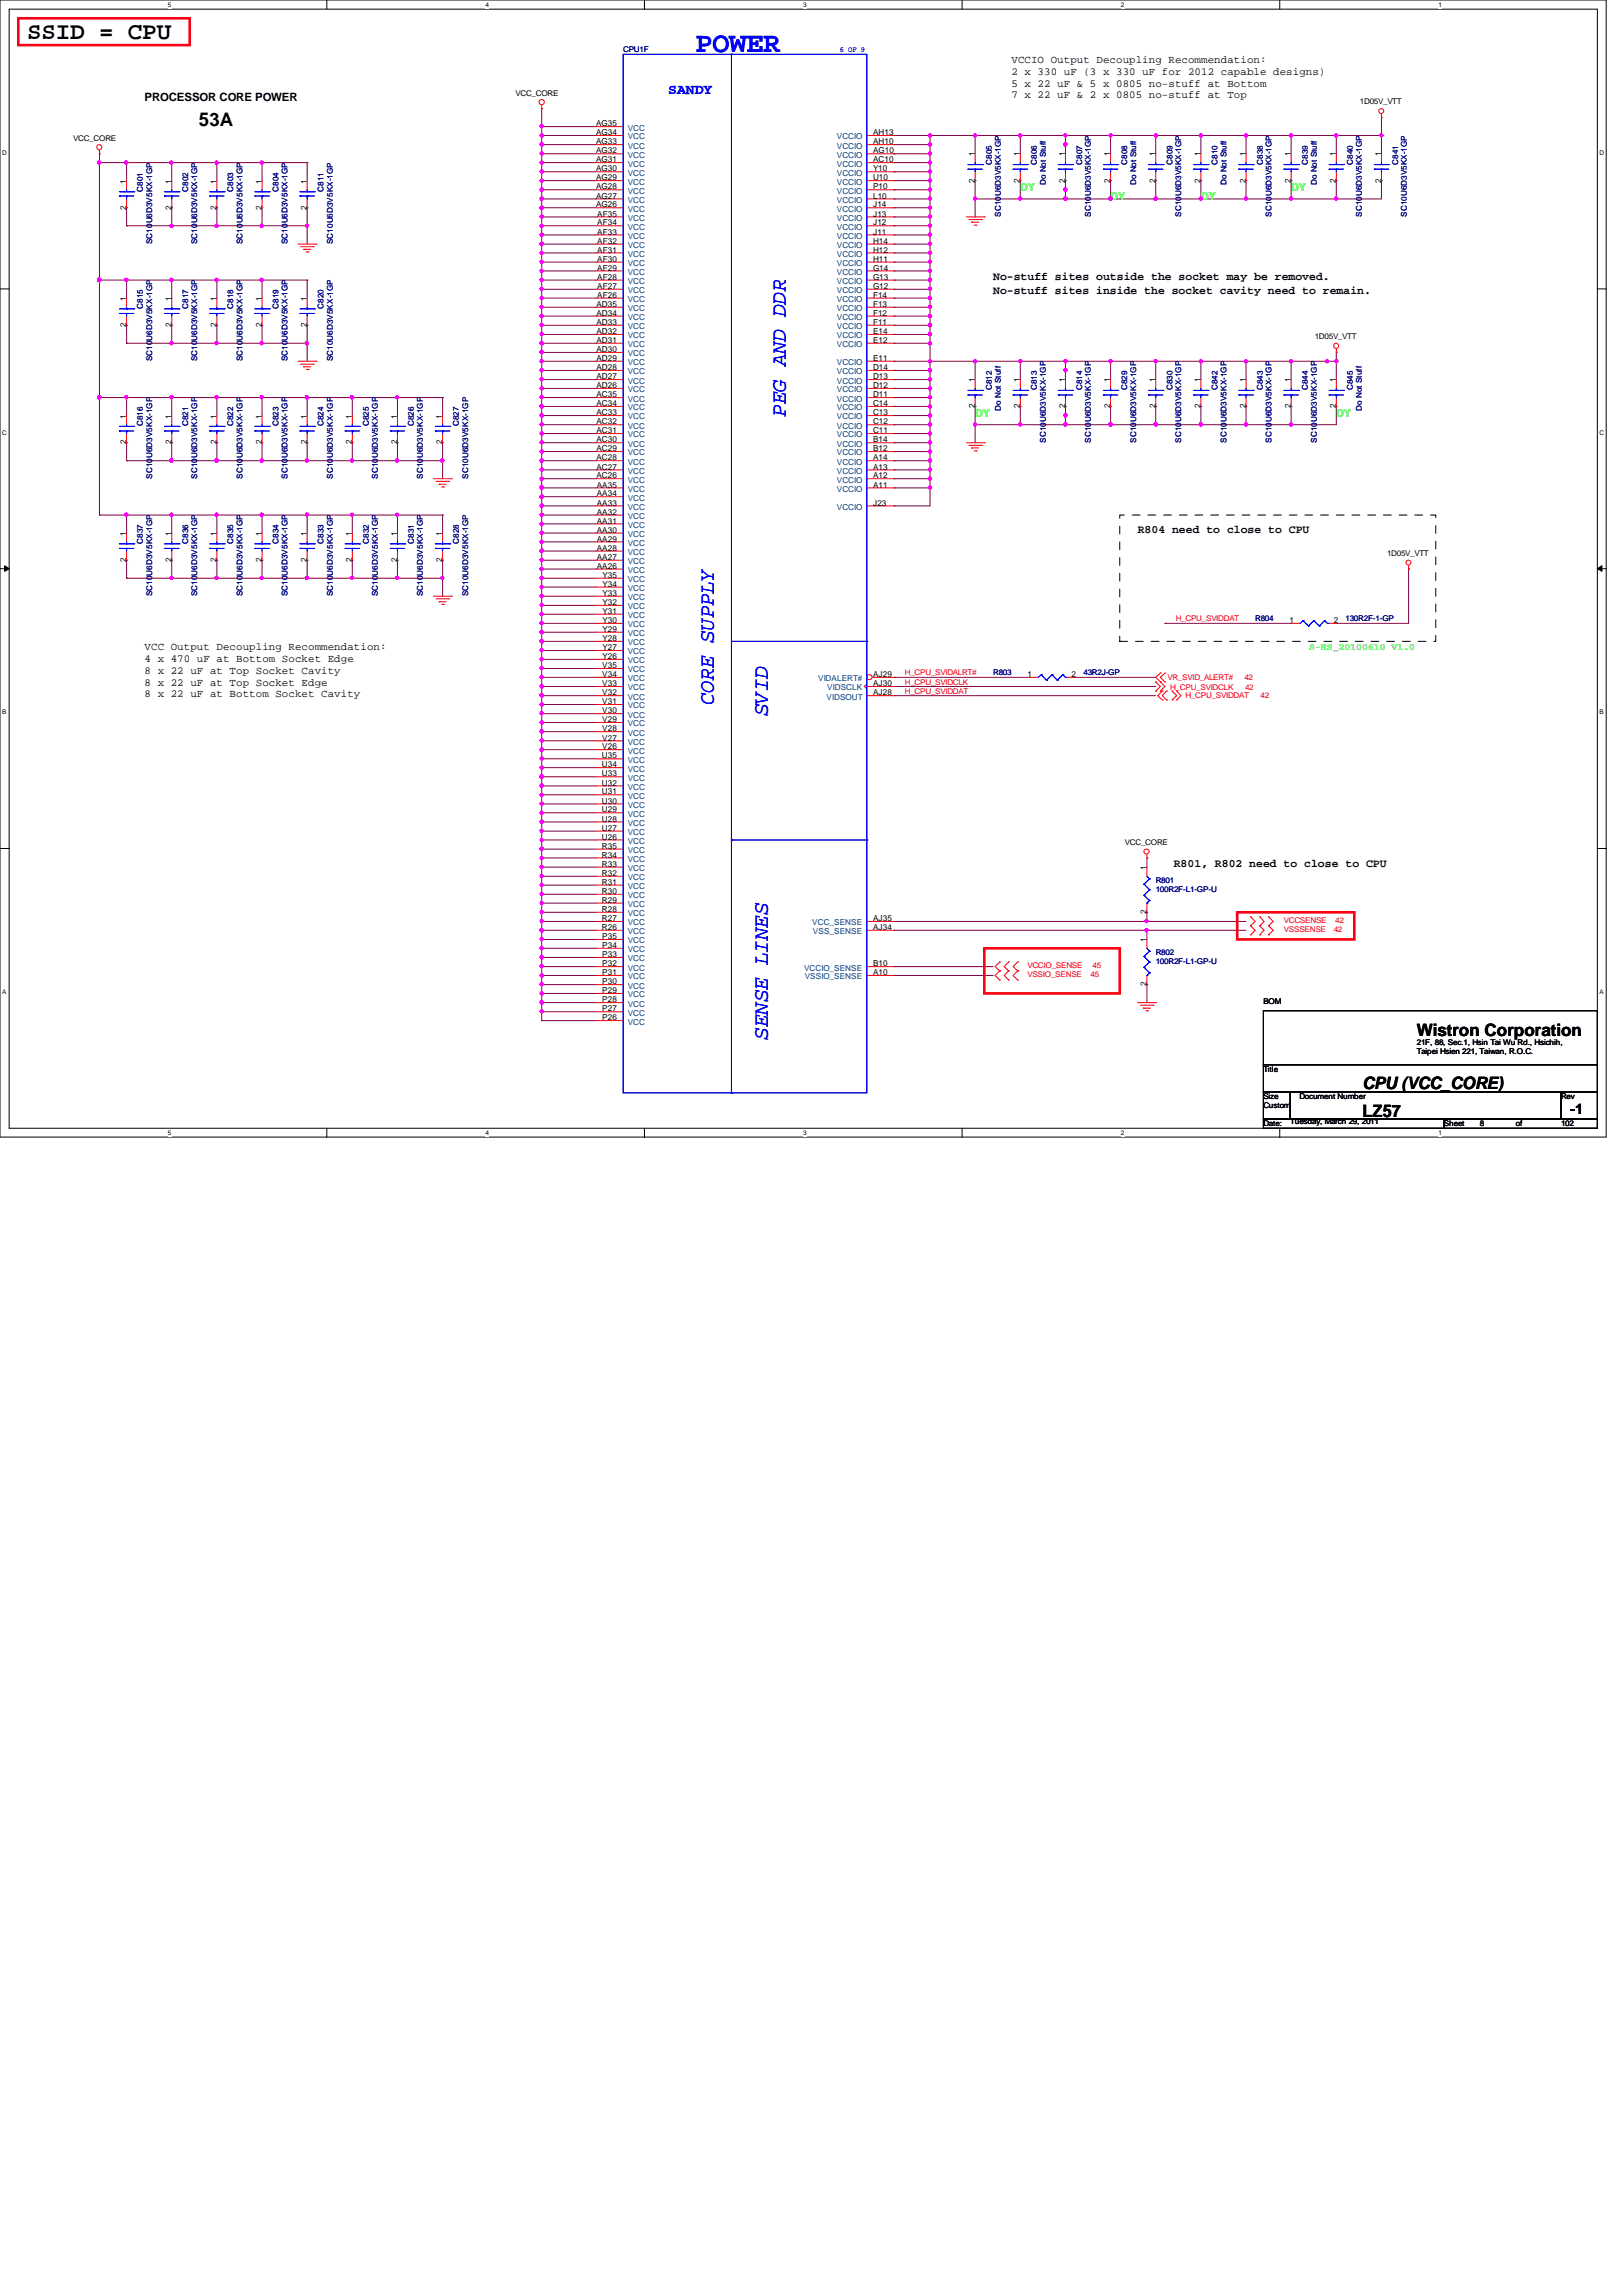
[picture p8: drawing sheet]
<svg xmlns="http://www.w3.org/2000/svg" width="210mm" height="297mm" viewBox="0 0 210 297" stroke-linecap="round" stroke-linejoin="round" font-family="sans-serif">
<defs><g id="words">
<text font-size="3.7" fill="#00f" x="90" y="6.7">POWER</text>
<text font-size="3.1" x="3.5" y="5">SSID = CPU</text>
<g font-size="2.8" fill="#00f">
<text x="101.7" y="53.9" transform="rotate(-90 101.7 53.9)">PEG AND DDR</text>
<text x="92.4" y="91.3" transform="rotate(-90 92.4 91.3)">CORE SUPPLY</text>
<text x="99.4" y="92.7" transform="rotate(-90 99.4 92.7)">SVID</text>
<text x="99.4" y="134.5" transform="rotate(-90 99.4 134.5)">SENSE LINES</text>
</g>
<text font-size="2.4" x="25.7" y="16.3">53A</text>
<g font-size="2.2">
<text x="183.3" y="134">Wistron Corporation</text>
<text x="176.3" y="140.9">CPU (VCC_CORE)</text>
<text x="176.3" y="144.5">LZ57</text>
</g>
<text font-size="1.9" fill="#00f" x="86.5" y="12.1">SANDY</text>
<text font-size="1.9" x="203.2" y="144.1">-1</text>
<g font-size="1.5">
<text x="18.7" y="13">PROCESSOR CORE POWER</text>
<text x="128.5" y="36.3">No-stuff sites outside the socket may be removed.</text>
<text x="128.5" y="38">No-stuff sites inside the socket cavity need to remain.</text>
<text x="147.2" y="69">R804 need to close to CPU</text>
<text x="151.9" y="112.2">R801, R802 need to close to CPU</text>
</g>
<g font-size="1.4">
<text x="130.9" y="8.2">VCCIO Output Decoupling Recommendation:</text>
<text x="130.9" y="9.7">2 x 330 uF (3 x 330 uF for 2012 capable designs)</text>
<text x="130.9" y="11.2">5 x 22 uF &amp; 5 x 0805 no-stuff at Bottom</text>
<text x="130.9" y="12.7">7 x 22 uF &amp; 2 x 0805 no-stuff at Top</text>
<text x="18.7" y="84.1">VCC Output Decoupling Recommendation:</text>
<text x="18.7" y="85.6">4 x 470 uF at Bottom Socket Edge</text>
<text x="18.7" y="87.2">8 x 22 uF at Top Socket Cavity</text>
<text x="18.7" y="88.7">8 x 22 uF at Top Socket Edge</text>
<text x="18.7" y="90.2">8 x 22 uF at Bottom Socket Cavity</text>
</g>
<g font-size="1.4" fill="#0f0">
<text x="132" y="24.7">DY</text>
<text x="143.7" y="25.9">DY</text>
<text x="155.4" y="25.9">DY</text>
<text x="167.1" y="24.7">DY</text>
<text x="126.2" y="53.9">DY</text>
<text x="172.9" y="53.9">DY</text>
</g>
<text font-size="1.3" fill="#0f0" x="169.4" y="84">S-HS_20100610 V1.0</text>
<g font-size="1.1">
<text x="77.1" y="16.3">AG35</text>
<text x="77.1" y="17.5">AG34</text>
<text x="113" y="17.5">AH13</text>
<text x="16.3" y="23.7" transform="rotate(-90 16.3 23.7)">1</text>
<text x="22.2" y="23.7" transform="rotate(-90 22.2 23.7)">1</text>
<text x="28" y="23.7" transform="rotate(-90 28 23.7)">1</text>
<text x="33.9" y="23.7" transform="rotate(-90 33.9 23.7)">1</text>
<text x="39.7" y="23.7" transform="rotate(-90 39.7 23.7)">1</text>
<text x="77.1" y="18.7">AG33</text>
<text x="77.1" y="19.9">AG32</text>
<text x="77.1" y="21">AG31</text>
<text x="77.1" y="22.2">AG30</text>
<text x="77.1" y="23.3">AG29</text>
<text x="113" y="18.7">AH10</text>
<text x="113" y="19.9">AG10</text>
<text x="113" y="21">AC10</text>
<text x="113" y="22.2">Y10</text>
<text x="113" y="23.3">U10</text>
<text x="126.2" y="23.6" transform="rotate(-90 126.2 23.6)">2</text>
<text x="126.2" y="20.2" transform="rotate(-90 126.2 20.2)">1</text>
<text x="132" y="23.6" transform="rotate(-90 132 23.6)">2</text>
<text x="132" y="20.2" transform="rotate(-90 132 20.2)">1</text>
<text x="137.8" y="23.6" transform="rotate(-90 137.8 23.6)">2</text>
<text x="137.8" y="20.2" transform="rotate(-90 137.8 20.2)">1</text>
<text x="143.7" y="23.6" transform="rotate(-90 143.7 23.6)">2</text>
<text x="143.7" y="20.2" transform="rotate(-90 143.7 20.2)">1</text>
<text x="149.5" y="23.6" transform="rotate(-90 149.5 23.6)">2</text>
<text x="149.5" y="20.2" transform="rotate(-90 149.5 20.2)">1</text>
<text x="155.4" y="23.6" transform="rotate(-90 155.4 23.6)">2</text>
<text x="155.4" y="20.2" transform="rotate(-90 155.4 20.2)">1</text>
<text x="161.2" y="23.6" transform="rotate(-90 161.2 23.6)">2</text>
<text x="161.2" y="20.2" transform="rotate(-90 161.2 20.2)">1</text>
<text x="167" y="23.6" transform="rotate(-90 167 23.6)">2</text>
<text x="167" y="20.2" transform="rotate(-90 167 20.2)">1</text>
<text x="172.9" y="23.6" transform="rotate(-90 172.9 23.6)">2</text>
<text x="172.9" y="20.2" transform="rotate(-90 172.9 20.2)">1</text>
<text x="178.7" y="23.6" transform="rotate(-90 178.7 23.6)">2</text>
<text x="178.7" y="20.2" transform="rotate(-90 178.7 20.2)">1</text>
<text x="16.3" y="27.1" transform="rotate(-90 16.3 27.1)">2</text>
<text x="22.2" y="27.1" transform="rotate(-90 22.2 27.1)">2</text>
<text x="28" y="27.1" transform="rotate(-90 28 27.1)">2</text>
<text x="33.9" y="27.1" transform="rotate(-90 33.9 27.1)">2</text>
<text x="39.7" y="27.1" transform="rotate(-90 39.7 27.1)">2</text>
<text x="77.1" y="24.5">AG28</text>
<text x="77.1" y="25.7">AG27</text>
<text x="77.1" y="26.8">AG26</text>
<text x="77.3" y="28">AF35</text>
<text x="77.3" y="29.2">AF34</text>
<text x="113" y="24.5">P10</text>
<text x="113" y="25.7">L10</text>
<text x="113" y="26.8">J14</text>
<text x="113" y="28">J13</text>
<text x="113" y="29.2">J12</text>
<text x="77.3" y="30.4">AF33</text>
<text x="77.3" y="31.5">AF32</text>
<text x="77.3" y="32.7">AF31</text>
<text x="77.3" y="33.9">AF30</text>
<text x="77.3" y="35">AF29</text>
<text x="113" y="30.4">J11</text>
<text x="113" y="31.5">H14</text>
<text x="113" y="32.7">H12</text>
<text x="113" y="33.9">H11</text>
<text x="113" y="35">G14</text>
<text x="16.3" y="38.9" transform="rotate(-90 16.3 38.9)">1</text>
<text x="22.2" y="38.9" transform="rotate(-90 22.2 38.9)">1</text>
<text x="28" y="38.9" transform="rotate(-90 28 38.9)">1</text>
<text x="33.9" y="38.9" transform="rotate(-90 33.9 38.9)">1</text>
<text x="39.7" y="38.9" transform="rotate(-90 39.7 38.9)">1</text>
<text x="77.2" y="39.7">AD35</text>
<text x="77.2" y="40.9">AD34</text>
<text x="77.3" y="36.2">AF28</text>
<text x="77.3" y="37.4">AF27</text>
<text x="77.3" y="38.5">AF26</text>
<text x="113" y="37.4">G12</text>
<text x="113" y="38.5">F14</text>
<text x="113" y="39.7">F13</text>
<text x="113" y="40.9">F12</text>
<text x="113" y="36.2">G13</text>
<text x="16.3" y="42.3" transform="rotate(-90 16.3 42.3)">2</text>
<text x="22.2" y="42.3" transform="rotate(-90 22.2 42.3)">2</text>
<text x="28" y="42.3" transform="rotate(-90 28 42.3)">2</text>
<text x="33.9" y="42.3" transform="rotate(-90 33.9 42.3)">2</text>
<text x="39.7" y="42.3" transform="rotate(-90 39.7 42.3)">2</text>
<text x="77.2" y="42">AD33</text>
<text x="77.2" y="43.2">AD32</text>
<text x="77.2" y="44.4">AD31</text>
<text x="77.2" y="45.6">AD30</text>
<text x="77.2" y="46.7">AD29</text>
<text x="77.2" y="47.9">AD28</text>
<text x="113" y="42">F11</text>
<text x="113" y="43.2">E14</text>
<text x="113" y="44.4">E12</text>
<text x="113" y="46.7">E11</text>
<text x="113" y="47.9">D14</text>
<text x="77.2" y="49.1">AD27</text>
<text x="77.2" y="50.2">AD26</text>
<text x="77.2" y="51.4">AC35</text>
<text x="77.2" y="52.5">AC34</text>
<text x="77.2" y="53.7">AC33</text>
<text x="113" y="49.1">D13</text>
<text x="113" y="50.2">D12</text>
<text x="113" y="51.4">D11</text>
<text x="113" y="52.5">C14</text>
<text x="113" y="53.7">C13</text>
<text x="126.2" y="52.8" transform="rotate(-90 126.2 52.8)">2</text>
<text x="126.2" y="49.4" transform="rotate(-90 126.2 49.4)">1</text>
<text x="132" y="52.8" transform="rotate(-90 132 52.8)">2</text>
<text x="132" y="49.4" transform="rotate(-90 132 49.4)">1</text>
<text x="137.8" y="52.8" transform="rotate(-90 137.8 52.8)">2</text>
<text x="137.8" y="49.4" transform="rotate(-90 137.8 49.4)">1</text>
<text x="143.7" y="52.8" transform="rotate(-90 143.7 52.8)">2</text>
<text x="143.7" y="49.4" transform="rotate(-90 143.7 49.4)">1</text>
<text x="149.5" y="52.8" transform="rotate(-90 149.5 52.8)">2</text>
<text x="149.5" y="49.4" transform="rotate(-90 149.5 49.4)">1</text>
<text x="155.4" y="52.8" transform="rotate(-90 155.4 52.8)">2</text>
<text x="155.4" y="49.4" transform="rotate(-90 155.4 49.4)">1</text>
<text x="161.2" y="52.8" transform="rotate(-90 161.2 52.8)">2</text>
<text x="161.2" y="49.4" transform="rotate(-90 161.2 49.4)">1</text>
<text x="167" y="52.8" transform="rotate(-90 167 52.8)">2</text>
<text x="167" y="49.4" transform="rotate(-90 167 49.4)">1</text>
<text x="172.9" y="52.8" transform="rotate(-90 172.9 52.8)">2</text>
<text x="172.9" y="49.4" transform="rotate(-90 172.9 49.4)">1</text>
<text x="16.3" y="57.5" transform="rotate(-90 16.3 57.5)">2</text>
<text x="16.3" y="54.1" transform="rotate(-90 16.3 54.1)">1</text>
<text x="22.2" y="57.5" transform="rotate(-90 22.2 57.5)">2</text>
<text x="22.2" y="54.1" transform="rotate(-90 22.2 54.1)">1</text>
<text x="28" y="57.5" transform="rotate(-90 28 57.5)">2</text>
<text x="28" y="54.1" transform="rotate(-90 28 54.1)">1</text>
<text x="33.9" y="57.5" transform="rotate(-90 33.9 57.5)">2</text>
<text x="33.9" y="54.1" transform="rotate(-90 33.9 54.1)">1</text>
<text x="39.7" y="57.5" transform="rotate(-90 39.7 57.5)">2</text>
<text x="39.7" y="54.1" transform="rotate(-90 39.7 54.1)">1</text>
<text x="45.6" y="57.5" transform="rotate(-90 45.6 57.5)">2</text>
<text x="45.6" y="54.1" transform="rotate(-90 45.6 54.1)">1</text>
<text x="51.4" y="57.5" transform="rotate(-90 51.4 57.5)">2</text>
<text x="51.4" y="54.1" transform="rotate(-90 51.4 54.1)">1</text>
<text x="57.2" y="57.5" transform="rotate(-90 57.2 57.5)">2</text>
<text x="57.2" y="54.1" transform="rotate(-90 57.2 54.1)">1</text>
<text x="77.2" y="54.9">AC32</text>
<text x="77.2" y="56">AC31</text>
<text x="77.2" y="57.2">AC30</text>
<text x="77.2" y="58.4">AC29</text>
<text x="77.2" y="59.6">AC28</text>
<text x="113" y="54.9">C12</text>
<text x="113" y="56">C11</text>
<text x="113" y="57.2">B14</text>
<text x="113" y="58.4">B12</text>
<text x="113" y="59.6">A14</text>
<text x="77.2" y="60.7">AC27</text>
<text x="77.2" y="61.9">AC26</text>
<text x="77.2" y="63.1">AA35</text>
<text x="77.2" y="64.2">AA34</text>
<text x="77.2" y="65.4">AA33</text>
<text x="113" y="60.7">A13</text>
<text x="113" y="61.9">A12</text>
<text x="113" y="63.1">A11</text>
<text x="113" y="65.4">J23</text>
<text x="16.3" y="69.3" transform="rotate(-90 16.3 69.3)">1</text>
<text x="22.2" y="69.3" transform="rotate(-90 22.2 69.3)">1</text>
<text x="28" y="69.3" transform="rotate(-90 28 69.3)">1</text>
<text x="33.9" y="69.3" transform="rotate(-90 33.9 69.3)">1</text>
<text x="39.7" y="69.3" transform="rotate(-90 39.7 69.3)">1</text>
<text x="45.6" y="69.3" transform="rotate(-90 45.6 69.3)">1</text>
<text x="51.4" y="69.3" transform="rotate(-90 51.4 69.3)">1</text>
<text x="57.2" y="69.3" transform="rotate(-90 57.2 69.3)">1</text>
<text x="77.2" y="66.6">AA32</text>
<text x="77.2" y="67.7">AA31</text>
<text x="77.2" y="68.9">AA30</text>
<text x="77.2" y="70.1">AA29</text>
<text x="77.2" y="71.2">AA28</text>
<text x="16.3" y="72.7" transform="rotate(-90 16.3 72.7)">2</text>
<text x="22.2" y="72.7" transform="rotate(-90 22.2 72.7)">2</text>
<text x="28" y="72.7" transform="rotate(-90 28 72.7)">2</text>
<text x="33.9" y="72.7" transform="rotate(-90 33.9 72.7)">2</text>
<text x="39.7" y="72.7" transform="rotate(-90 39.7 72.7)">2</text>
<text x="45.6" y="72.7" transform="rotate(-90 45.6 72.7)">2</text>
<text x="51.4" y="72.7" transform="rotate(-90 51.4 72.7)">2</text>
<text x="57.2" y="72.7" transform="rotate(-90 57.2 72.7)">2</text>
<text x="77.2" y="72.4">AA27</text>
<text x="77.2" y="73.6">AA26</text>
<text x="78" y="74.8">Y35</text>
<text x="78" y="75.9">Y34</text>
<text x="78" y="77.1">Y33</text>
<text x="78" y="78.3">Y32</text>
<text x="78" y="79.4">Y31</text>
<text x="78" y="80.6">Y30</text>
<text x="78" y="81.7">Y29</text>
<text x="78" y="82.9">Y28</text>
<text x="166.9" y="80.6">1</text>
<text x="172.6" y="80.6">2</text>
<text x="77.9" y="86.4">V35</text>
<text x="77.9" y="87.6">V34</text>
<text x="77.9" y="88.8">V33</text>
<text x="77.9" y="90">V32</text>
<text x="78" y="84.1">Y27</text>
<text x="78" y="85.3">Y26</text>
<text x="113" y="87.6">AJ29</text>
<text x="113" y="88.8">AJ30</text>
<text x="113" y="90">AJ28</text>
<text x="133" y="87.6">1</text>
<text x="138.7" y="87.6">2</text>
<text x="77.9" y="91.1">V31</text>
<text x="77.9" y="92.3">V30</text>
<text x="77.9" y="93.4">V29</text>
<text x="77.9" y="94.6">V28</text>
<text x="77.9" y="95.8">V27</text>
<text x="77.9" y="98.1">U35</text>
<text x="77.9" y="99.3">U34</text>
<text x="77.9" y="100.5">U33</text>
<text x="77.9" y="101.6">U32</text>
<text x="77.9" y="96.9">V26</text>
<text x="77.9" y="102.8">U31</text>
<text x="77.9" y="104">U30</text>
<text x="77.9" y="105.1">U29</text>
<text x="77.9" y="106.3">U28</text>
<text x="77.9" y="107.5">U27</text>
<text x="77.9" y="108.6">U26</text>
<text x="77.9" y="109.8">R35</text>
<text x="77.9" y="111">R34</text>
<text x="77.9" y="112.1">R33</text>
<text x="77.9" y="113.3">R32</text>
<text x="148.4" y="112.6" transform="rotate(-90 148.4 112.6)">1</text>
<text x="77.9" y="114.5">R31</text>
<text x="77.9" y="115.7">R30</text>
<text x="77.9" y="116.8">R29</text>
<text x="77.9" y="118">R28</text>
<text x="77.9" y="119.2">R27</text>
<text x="113" y="119.2">AJ35</text>
<text x="148.4" y="118.2" transform="rotate(-90 148.4 118.2)">2</text>
<text x="77.9" y="120.3">R26</text>
<text x="77.9" y="121.5">P35</text>
<text x="77.9" y="122.6">P34</text>
<text x="77.9" y="123.8">P33</text>
<text x="77.9" y="125">P32</text>
<text x="113" y="120.3">AJ34</text>
<text x="113" y="125">B10</text>
<text x="148.4" y="121.9" transform="rotate(-90 148.4 121.9)">1</text>
<text x="77.9" y="126.2">P31</text>
<text x="77.9" y="127.3">P30</text>
<text x="77.9" y="128.5">P29</text>
<text x="77.9" y="129.7">P28</text>
<text x="77.9" y="130.9">P27</text>
<text x="77.9" y="132">P26</text>
<text x="113" y="126.2">A10</text>
<text x="148.4" y="127.6" transform="rotate(-90 148.4 127.6)">2</text>
</g>
<g font-size="1.1" fill="#004080">
<text x="81.2" y="16.9">VCC</text>
<text x="81.2" y="18">VCC</text>
<text x="81.2" y="19.2">VCC</text>
<text x="81.2" y="20.4">VCC</text>
<text x="81.2" y="21.5">VCC</text>
<text x="81.2" y="22.7">VCC</text>
<text x="81.2" y="23.9">VCC</text>
<text x="108.3" y="18">VCCIO</text>
<text x="108.3" y="19.2">VCCIO</text>
<text x="108.3" y="20.4">VCCIO</text>
<text x="108.3" y="21.5">VCCIO</text>
<text x="108.3" y="22.7">VCCIO</text>
<text x="108.3" y="23.9">VCCIO</text>
<text x="81.2" y="25.1">VCC</text>
<text x="81.2" y="26.2">VCC</text>
<text x="81.2" y="27.4">VCC</text>
<text x="81.2" y="28.6">VCC</text>
<text x="81.2" y="29.7">VCC</text>
<text x="108.3" y="25.1">VCCIO</text>
<text x="108.3" y="26.2">VCCIO</text>
<text x="108.3" y="27.4">VCCIO</text>
<text x="108.3" y="28.6">VCCIO</text>
<text x="108.3" y="29.7">VCCIO</text>
<text x="81.2" y="30.9">VCC</text>
<text x="81.2" y="32.1">VCC</text>
<text x="81.2" y="33.2">VCC</text>
<text x="81.2" y="34.4">VCC</text>
<text x="81.2" y="35.6">VCC</text>
<text x="108.3" y="30.9">VCCIO</text>
<text x="108.3" y="32.1">VCCIO</text>
<text x="108.3" y="33.2">VCCIO</text>
<text x="108.3" y="34.4">VCCIO</text>
<text x="108.3" y="35.6">VCCIO</text>
<text x="81.2" y="36.7">VCC</text>
<text x="81.2" y="37.9">VCC</text>
<text x="81.2" y="39.1">VCC</text>
<text x="81.2" y="40.3">VCC</text>
<text x="81.2" y="41.4">VCC</text>
<text x="108.3" y="37.9">VCCIO</text>
<text x="108.3" y="39.1">VCCIO</text>
<text x="108.3" y="40.3">VCCIO</text>
<text x="108.3" y="41.4">VCCIO</text>
<text x="108.3" y="36.7">VCCIO</text>
<text x="81.2" y="42.6">VCC</text>
<text x="81.2" y="43.8">VCC</text>
<text x="81.2" y="44.9">VCC</text>
<text x="81.2" y="46.1">VCC</text>
<text x="81.2" y="47.2">VCC</text>
<text x="108.3" y="42.6">VCCIO</text>
<text x="108.3" y="43.8">VCCIO</text>
<text x="108.3" y="44.9">VCCIO</text>
<text x="108.3" y="47.2">VCCIO</text>
<text x="81.2" y="48.4">VCC</text>
<text x="81.2" y="49.6">VCC</text>
<text x="81.2" y="50.8">VCC</text>
<text x="81.2" y="51.9">VCC</text>
<text x="81.2" y="53.1">VCC</text>
<text x="108.3" y="48.4">VCCIO</text>
<text x="108.3" y="49.6">VCCIO</text>
<text x="108.3" y="50.8">VCCIO</text>
<text x="108.3" y="51.9">VCCIO</text>
<text x="108.3" y="53.1">VCCIO</text>
<text x="81.2" y="54.3">VCC</text>
<text x="81.2" y="55.5">VCC</text>
<text x="81.2" y="56.6">VCC</text>
<text x="81.2" y="57.8">VCC</text>
<text x="81.2" y="58.9">VCC</text>
<text x="108.3" y="55.5">VCCIO</text>
<text x="108.3" y="56.6">VCCIO</text>
<text x="108.3" y="57.8">VCCIO</text>
<text x="108.3" y="58.9">VCCIO</text>
<text x="108.3" y="54.3">VCCIO</text>
<text x="81.2" y="60.1">VCC</text>
<text x="81.2" y="61.3">VCC</text>
<text x="81.2" y="62.4">VCC</text>
<text x="81.2" y="63.6">VCC</text>
<text x="81.2" y="64.8">VCC</text>
<text x="81.2" y="66">VCC</text>
<text x="108.3" y="60.1">VCCIO</text>
<text x="108.3" y="61.3">VCCIO</text>
<text x="108.3" y="62.4">VCCIO</text>
<text x="108.3" y="63.6">VCCIO</text>
<text x="108.3" y="66">VCCIO</text>
<text x="81.2" y="67.1">VCC</text>
<text x="81.2" y="68.3">VCC</text>
<text x="81.2" y="69.5">VCC</text>
<text x="81.2" y="70.6">VCC</text>
<text x="81.2" y="71.8">VCC</text>
<text x="81.2" y="73">VCC</text>
<text x="81.2" y="74.1">VCC</text>
<text x="81.2" y="75.3">VCC</text>
<text x="81.2" y="76.5">VCC</text>
<text x="81.2" y="77.6">VCC</text>
<text x="81.2" y="78.8">VCC</text>
<text x="81.2" y="80">VCC</text>
<text x="81.2" y="81.2">VCC</text>
<text x="81.2" y="82.3">VCC</text>
<text x="81.2" y="83.5">VCC</text>
<text x="81.2" y="84.7">VCC</text>
<text x="81.2" y="85.8">VCC</text>
<text x="81.2" y="87">VCC</text>
<text x="81.2" y="88.1">VCC</text>
<text x="81.2" y="89.3">VCC</text>
<text x="105.9" y="88.1">VIDALERT#</text>
<text x="107.1" y="89.3">VIDSCLK</text>
<text x="81.2" y="90.5">VCC</text>
<text x="81.2" y="91.7">VCC</text>
<text x="81.2" y="92.8">VCC</text>
<text x="81.2" y="94">VCC</text>
<text x="81.2" y="95.2">VCC</text>
<text x="107" y="90.5">VIDSOUT</text>
<text x="81.2" y="96.4">VCC</text>
<text x="81.2" y="97.5">VCC</text>
<text x="81.2" y="98.7">VCC</text>
<text x="81.2" y="99.8">VCC</text>
<text x="81.2" y="101">VCC</text>
<text x="81.2" y="102.2">VCC</text>
<text x="81.2" y="103.3">VCC</text>
<text x="81.2" y="104.5">VCC</text>
<text x="81.2" y="105.7">VCC</text>
<text x="81.2" y="106.8">VCC</text>
<text x="81.2" y="108">VCC</text>
<text x="81.2" y="109.2">VCC</text>
<text x="81.2" y="110.4">VCC</text>
<text x="81.2" y="111.5">VCC</text>
<text x="81.2" y="112.7">VCC</text>
<text x="81.2" y="113.9">VCC</text>
<text x="81.2" y="115">VCC</text>
<text x="81.2" y="116.2">VCC</text>
<text x="81.2" y="117.3">VCC</text>
<text x="81.2" y="118.5">VCC</text>
<text x="81.2" y="119.7">VCC</text>
<text x="105.1" y="119.7">VCC_SENSE</text>
<text x="81.2" y="120.9">VCC</text>
<text x="81.2" y="122">VCC</text>
<text x="81.2" y="123.2">VCC</text>
<text x="81.2" y="124.4">VCC</text>
<text x="81.2" y="125.6">VCC</text>
<text x="104.1" y="125.6">VCCIO_SENSE</text>
<text x="105.2" y="120.9">VSS_SENSE</text>
<text x="81.2" y="126.7">VCC</text>
<text x="81.2" y="127.9">VCC</text>
<text x="81.2" y="129">VCC</text>
<text x="81.2" y="130.2">VCC</text>
<text x="81.2" y="131.4">VCC</text>
<text x="104.1" y="126.7">VSSIO_SENSE</text>
<text x="81.2" y="132.5">VCC</text>
</g>
<g font-size="1" fill="#000080">
<text x="80.6" y="6.7">CPU1F</text>
<text x="128.4" y="21.3" transform="rotate(-90 128.4 21.3)">C805</text>
<text x="134.2" y="21.3" transform="rotate(-90 134.2 21.3)">C806</text>
<text x="135.3" y="24" transform="rotate(-90 135.3 24)">Do Not Stuff</text>
<text x="140" y="21.3" transform="rotate(-90 140 21.3)">C807</text>
<text x="145.9" y="21.3" transform="rotate(-90 145.9 21.3)">C808</text>
<text x="147" y="24" transform="rotate(-90 147 24)">Do Not Stuff</text>
<text x="151.7" y="21.3" transform="rotate(-90 151.7 21.3)">C809</text>
<text x="157.6" y="21.3" transform="rotate(-90 157.6 21.3)">C810</text>
<text x="158.7" y="24" transform="rotate(-90 158.7 24)">Do Not Stuff</text>
<text x="163.4" y="21.3" transform="rotate(-90 163.4 21.3)">C838</text>
<text x="169.2" y="21.3" transform="rotate(-90 169.2 21.3)">C839</text>
<text x="170.4" y="24" transform="rotate(-90 170.4 24)">Do Not Stuff</text>
<text x="175.1" y="21.3" transform="rotate(-90 175.1 21.3)">C840</text>
<text x="180.9" y="21.3" transform="rotate(-90 180.9 21.3)">C841</text>
<text x="18.5" y="24.8" transform="rotate(-90 18.5 24.8)">C801</text>
<text x="24.3" y="24.8" transform="rotate(-90 24.3 24.8)">C802</text>
<text x="30.2" y="24.8" transform="rotate(-90 30.2 24.8)">C803</text>
<text x="36" y="24.8" transform="rotate(-90 36 24.8)">C804</text>
<text x="41.9" y="24.8" transform="rotate(-90 41.9 24.8)">C811</text>
<text x="129.5" y="28.1" transform="rotate(-90 129.5 28.1)">SC10U6D3V5KX-1GP</text>
<text x="141.2" y="28.1" transform="rotate(-90 141.2 28.1)">SC10U6D3V5KX-1GP</text>
<text x="152.9" y="28.1" transform="rotate(-90 152.9 28.1)">SC10U6D3V5KX-1GP</text>
<text x="164.5" y="28.1" transform="rotate(-90 164.5 28.1)">SC10U6D3V5KX-1GP</text>
<text x="176.2" y="28.1" transform="rotate(-90 176.2 28.1)">SC10U6D3V5KX-1GP</text>
<text x="182.1" y="28.1" transform="rotate(-90 182.1 28.1)">SC10U6D3V5KX-1GP</text>
<text x="19.7" y="31.6" transform="rotate(-90 19.7 31.6)">SC10U6D3V5KX-1GP</text>
<text x="25.5" y="31.6" transform="rotate(-90 25.5 31.6)">SC10U6D3V5KX-1GP</text>
<text x="31.4" y="31.6" transform="rotate(-90 31.4 31.6)">SC10U6D3V5KX-1GP</text>
<text x="37.2" y="31.6" transform="rotate(-90 37.2 31.6)">SC10U6D3V5KX-1GP</text>
<text x="43.1" y="31.6" transform="rotate(-90 43.1 31.6)">SC10U6D3V5KX-1GP</text>
<text x="18.5" y="40" transform="rotate(-90 18.5 40)">C815</text>
<text x="24.3" y="40" transform="rotate(-90 24.3 40)">C817</text>
<text x="30.2" y="40" transform="rotate(-90 30.2 40)">C818</text>
<text x="36" y="40" transform="rotate(-90 36 40)">C819</text>
<text x="41.9" y="40" transform="rotate(-90 41.9 40)">C820</text>
<text x="19.7" y="46.7" transform="rotate(-90 19.7 46.7)">SC10U6D3V5KX-1GP</text>
<text x="25.5" y="46.7" transform="rotate(-90 25.5 46.7)">SC10U6D3V5KX-1GP</text>
<text x="31.4" y="46.7" transform="rotate(-90 31.4 46.7)">SC10U6D3V5KX-1GP</text>
<text x="37.2" y="46.7" transform="rotate(-90 37.2 46.7)">SC10U6D3V5KX-1GP</text>
<text x="43.1" y="46.7" transform="rotate(-90 43.1 46.7)">SC10U6D3V5KX-1GP</text>
<text x="128.4" y="50.5" transform="rotate(-90 128.4 50.5)">C812</text>
<text x="129.5" y="53.2" transform="rotate(-90 129.5 53.2)">Do Not Stuff</text>
<text x="134.2" y="50.5" transform="rotate(-90 134.2 50.5)">C813</text>
<text x="140" y="50.5" transform="rotate(-90 140 50.5)">C814</text>
<text x="145.9" y="50.5" transform="rotate(-90 145.9 50.5)">C829</text>
<text x="151.7" y="50.5" transform="rotate(-90 151.7 50.5)">C830</text>
<text x="157.6" y="50.5" transform="rotate(-90 157.6 50.5)">C842</text>
<text x="163.4" y="50.5" transform="rotate(-90 163.4 50.5)">C843</text>
<text x="169.2" y="50.5" transform="rotate(-90 169.2 50.5)">C844</text>
<text x="175.1" y="50.5" transform="rotate(-90 175.1 50.5)">C845</text>
<text x="176.2" y="53.2" transform="rotate(-90 176.2 53.2)">Do Not Stuff</text>
<text x="18.5" y="55.2" transform="rotate(-90 18.5 55.2)">C816</text>
<text x="24.3" y="55.2" transform="rotate(-90 24.3 55.2)">C821</text>
<text x="30.2" y="55.2" transform="rotate(-90 30.2 55.2)">C822</text>
<text x="36" y="55.2" transform="rotate(-90 36 55.2)">C823</text>
<text x="41.9" y="55.2" transform="rotate(-90 41.9 55.2)">C824</text>
<text x="47.7" y="55.2" transform="rotate(-90 47.7 55.2)">C825</text>
<text x="53.6" y="55.2" transform="rotate(-90 53.6 55.2)">C826</text>
<text x="59.4" y="55.2" transform="rotate(-90 59.4 55.2)">C827</text>
<text x="135.3" y="57.3" transform="rotate(-90 135.3 57.3)">SC10U6D3V5KX-1GP</text>
<text x="141.2" y="57.3" transform="rotate(-90 141.2 57.3)">SC10U6D3V5KX-1GP</text>
<text x="147" y="57.3" transform="rotate(-90 147 57.3)">SC10U6D3V5KX-1GP</text>
<text x="152.9" y="57.3" transform="rotate(-90 152.9 57.3)">SC10U6D3V5KX-1GP</text>
<text x="158.7" y="57.3" transform="rotate(-90 158.7 57.3)">SC10U6D3V5KX-1GP</text>
<text x="164.5" y="57.3" transform="rotate(-90 164.5 57.3)">SC10U6D3V5KX-1GP</text>
<text x="170.4" y="57.3" transform="rotate(-90 170.4 57.3)">SC10U6D3V5KX-1GP</text>
<text x="19.7" y="61.9" transform="rotate(-90 19.7 61.9)">SC10U6D3V5KX-1GP</text>
<text x="25.5" y="61.9" transform="rotate(-90 25.5 61.9)">SC10U6D3V5KX-1GP</text>
<text x="31.4" y="61.9" transform="rotate(-90 31.4 61.9)">SC10U6D3V5KX-1GP</text>
<text x="37.2" y="61.9" transform="rotate(-90 37.2 61.9)">SC10U6D3V5KX-1GP</text>
<text x="43.1" y="61.9" transform="rotate(-90 43.1 61.9)">SC10U6D3V5KX-1GP</text>
<text x="48.9" y="61.9" transform="rotate(-90 48.9 61.9)">SC10U6D3V5KX-1GP</text>
<text x="54.7" y="61.9" transform="rotate(-90 54.7 61.9)">SC10U6D3V5KX-1GP</text>
<text x="60.6" y="61.9" transform="rotate(-90 60.6 61.9)">SC10U6D3V5KX-1GP</text>
<text x="18.5" y="70.4" transform="rotate(-90 18.5 70.4)">C837</text>
<text x="24.3" y="70.4" transform="rotate(-90 24.3 70.4)">C836</text>
<text x="30.2" y="70.4" transform="rotate(-90 30.2 70.4)">C835</text>
<text x="36" y="70.4" transform="rotate(-90 36 70.4)">C834</text>
<text x="41.9" y="70.4" transform="rotate(-90 41.9 70.4)">C833</text>
<text x="47.7" y="70.4" transform="rotate(-90 47.7 70.4)">C832</text>
<text x="53.6" y="70.4" transform="rotate(-90 53.6 70.4)">C831</text>
<text x="59.4" y="70.4" transform="rotate(-90 59.4 70.4)">C828</text>
<text x="19.7" y="77.1" transform="rotate(-90 19.7 77.1)">SC10U6D3V5KX-1GP</text>
<text x="25.5" y="77.1" transform="rotate(-90 25.5 77.1)">SC10U6D3V5KX-1GP</text>
<text x="31.4" y="77.1" transform="rotate(-90 31.4 77.1)">SC10U6D3V5KX-1GP</text>
<text x="37.2" y="77.1" transform="rotate(-90 37.2 77.1)">SC10U6D3V5KX-1GP</text>
<text x="43.1" y="77.1" transform="rotate(-90 43.1 77.1)">SC10U6D3V5KX-1GP</text>
<text x="48.9" y="77.1" transform="rotate(-90 48.9 77.1)">SC10U6D3V5KX-1GP</text>
<text x="54.7" y="77.1" transform="rotate(-90 54.7 77.1)">SC10U6D3V5KX-1GP</text>
<text x="60.6" y="77.1" transform="rotate(-90 60.6 77.1)">SC10U6D3V5KX-1GP</text>
<text x="162.4" y="80.3">R804</text>
<text x="174.1" y="80.3">130R2F-1-GP</text>
<text x="128.5" y="87.4">R803</text>
<text x="140.2" y="87.4">43R2J-GP</text>
<text x="149.6" y="114.3">R801</text>
<text x="149.6" y="115.4">100R2F-L1-GP-U</text>
<text x="149.6" y="123.6">R802</text>
<text x="149.6" y="124.8">100R2F-L1-GP-U</text>
</g>
<text font-size="1" fill="#00f" x="108.7" y="6.7">6 OF 9</text>
<g font-size="1">
<text x="66.7" y="12.4">VCC_CORE</text>
<text x="176" y="13.5">1D05V_VTT</text>
<text x="9.5" y="18.2">VCC_CORE</text>
<text x="170.1" y="43.9">1D05V_VTT</text>
<text x="179.5" y="71.9">1D05V_VTT</text>
<text x="145.6" y="109.3">VCC_CORE</text>
<text x="163.5" y="129.9">BOM</text>
<text x="183.3" y="135.2">21F, 88, Sec.1, Hsin Tai Wu Rd., Hsichih,</text>
<text x="183.3" y="136.4">Taipei Hsien 221, Taiwan, R.O.C.</text>
<text x="163.5" y="138.6">Title</text>
<text x="163.5" y="142.2">Size</text>
<text x="163.5" y="143.3">Custom</text>
<text x="168.1" y="142.2">Document Number</text>
<text x="202" y="142.2">Rev</text>
<text x="163.5" y="145.7">Date:</text>
<text x="167" y="145.5">Tuesday, March 29, 2011</text>
<text x="186.9" y="145.7">Sheet</text>
<text x="191.5" y="145.7">8</text>
<text x="196.2" y="145.7">of</text>
<text x="202" y="145.7">102</text>
</g>
<g font-size="1" fill="#f00">
<text x="152.1" y="80.4">H_CPU_SVIDDAT</text>
<text x="117.1" y="87.4">H_CPU_SVIDALRT#</text>
<text x="117.1" y="88.6">H_CPU_SVIDCLK</text>
<text x="117.1" y="89.7">H_CPU_SVIDDAT</text>
<text x="151.1" y="88">VR_SVID_ALERT#</text>
<text x="151.4" y="89.2">H_CPU_SVIDCLK</text>
<text x="161" y="88">42</text>
<text x="161.1" y="89.2">42</text>
<text x="153.4" y="90.3">H_CPU_SVIDDAT</text>
<text x="163.1" y="90.3">42</text>
<text x="166.2" y="119.4">VCCSENSE</text>
<text x="172.8" y="119.4">42</text>
<text x="133" y="125.2">VCCIO_SENSE</text>
<text x="141.4" y="125.2">45</text>
<text x="166.2" y="120.6">VSSSENSE</text>
<text x="172.6" y="120.6">42</text>
<text x="133" y="126.4">VSSIO_SENSE</text>
<text x="141.1" y="126.4">45</text>
</g>
<g font-size=".8">
<text x="21.7" y=".9">5</text>
<text x="62.8" y=".9">4</text>
<text x="103.9" y=".9">3</text>
<text x="145" y=".9">2</text>
<text x="186.1" y=".9">1</text>
<text x=".3" y="20">D</text>
<text x="207" y="20">D</text>
<text x=".3" y="56.2">C</text>
<text x="207" y="56.2">C</text>
<text x=".3" y="92.4">B</text>
<text x="207" y="92.4">B</text>
<text x=".3" y="128.6">A</text>
<text x="207" y="128.6">A</text>
<text x="21.7" y="146.9">5</text>
<text x="62.8" y="146.9">4</text>
<text x="103.9" y="146.9">3</text>
<text x="145" y="146.9">2</text>
<text x="186.1" y="146.9">1</text>
</g>
</g></defs>
<path d="M0 0h207.9v147.1h-207.9zM1.2 1.2h205.5v144.8h-205.5z" fill="none" stroke="#000" stroke-width=".13"/>
<g fill="#fff">
<path d="M21.7 .1h.5v1h-.5z"/>
<path d="M21.7 146.1h.5v.9h-.5z"/>
</g>
<path d="M42.3 0v1.2M42.3 146v1.2" fill="none" stroke="#000" stroke-width=".13"/>
<g fill="#fff">
<path d="M62.8 .1h.5v1h-.5z"/>
<path d="M62.8 146.1h.5v.9h-.5z"/>
</g>
<path d="M83.4 0v1.2M83.4 146v1.2" fill="none" stroke="#000" stroke-width=".13"/>
<g fill="#fff">
<path d="M103.9 .1h.5v1h-.5z"/>
<path d="M103.9 146.1h.5v.9h-.5z"/>
</g>
<path d="M124.5 0v1.2M124.5 146v1.2" fill="none" stroke="#000" stroke-width=".13"/>
<g fill="#fff">
<path d="M145 .1h.5v1h-.5z"/>
<path d="M145 146.1h.5v.9h-.5z"/>
</g>
<path d="M165.6 0v1.2M165.6 146v1.2" fill="none" stroke="#000" stroke-width=".13"/>
<g fill="#fff">
<path d="M186.1 .1h.5v1h-.5z"/>
<path d="M186.1 146.1h.5v.9h-.5z"/>
<path d="M.3 19.3h.6v.9h-.6z"/>
<path d="M207 19.3h.6v.9h-.6z"/>
<path d="M.3 55.5h.6v.9h-.6z"/>
<path d="M207 55.5h.6v.9h-.6z"/>
</g>
<path d="M0 37.4h1.2M206.7 37.4h1.2" fill="none" stroke="#000" stroke-width=".13"/>
<g fill="#fff">
<path d="M.3 91.7h.5v.9h-.5z"/>
<path d="M207 91.7h.6v.9h-.6z"/>
</g>
<path d="M0 73.6h1.2M.6 73.2l.6 .4-.6 .3zM206.7 73.6l.6-.4v.7zM206.7 73.6h1.2" fill="none" stroke="#000" stroke-width=".13"/>
<path d="M.6 73.2l.6 .4-.6 .3zM206.7 73.6l.6-.4v.7z" fill="#000"/>
<g fill="#fff">
<path d="M.3 127.8h.5v1h-.5z"/>
<path d="M207 127.8h.6v1h-.6z"/>
</g>
<path d="M0 109.8h1.2M206.7 109.8h1.2" fill="none" stroke="#000" stroke-width=".13"/>
<path d="M70.1 14.1h.1M70.1 14.1v2.3M70.1 132h.1M70.1 130.9h.1M70.1 132h7M70.1 130.9h7" fill="none" stroke="#800040" stroke-width=".13"/>
<path d="M70 130.7h.2l.1 .2-.1 .1-.1 .1-.1-.1z" fill-rule="evenodd" fill="#f0f"/>
<path d="M70 130.7h.2l.1 .2-.1 .1-.1 .1-.1-.1z" fill="none" stroke="#f0f" stroke-width=".13"/>
<path d="M70.1 130.9h.1M70.1 129.7h.1M70.1 128.5h.1M70.1 128.5v1.2M70.1 130.9v1.1M70.1 129.7h7M70.1 128.5h7" fill="none" stroke="#800040" stroke-width=".13"/>
<path d="M70 128.4h.2l.1 .1-.1 .2h-.1h-.1z" fill-rule="evenodd" fill="#f0f"/>
<path d="M70 128.4h.2l.1 .1-.1 .2h-.1h-.1z" fill="none" stroke="#f0f" stroke-width=".13"/>
<path d="M70.1 127.4h.1M70.1 127.4h7M70.1 127.4v1.1" fill="none" stroke="#800040" stroke-width=".13"/>
<path d="M70 127.2h.2l.1 .1-.1 .2-.1 .1-.1-.1z" fill-rule="evenodd" fill="#f0f"/>
<path d="M70 127.2h.2l.1 .1-.1 .2-.1 .1-.1-.1z" fill="none" stroke="#f0f" stroke-width=".13"/>
<path d="M70.1 126.2h.1M70.1 126.2h7M70.1 126.2v1.2" fill="none" stroke="#800040" stroke-width=".13"/>
<path d="M70 126h.2l.1 .2-.1 .1-.1 .1-.1-.1z" fill-rule="evenodd" fill="#f0f"/>
<path d="M70 126h.2l.1 .2-.1 .1-.1 .1-.1-.1z" fill="none" stroke="#f0f" stroke-width=".13"/>
<path d="M70.1 125.1h.1M70.1 125.1h7M70.1 125.1v1.1" fill="none" stroke="#800040" stroke-width=".13"/>
<path d="M70 124.9h.2l.1 .1-.1 .1-.1 .1-.1-.1z" fill-rule="evenodd" fill="#f0f"/>
<path d="M70 124.9h.2l.1 .1-.1 .1-.1 .1-.1-.1z" fill="none" stroke="#f0f" stroke-width=".13"/>
<path d="M70.1 123.9h.1M70.1 123.9h7M70.1 123.9v1.2" fill="none" stroke="#800040" stroke-width=".13"/>
<path d="M70 123.7h.2l.1 .1-.1 .2-.1 .1-.1-.1z" fill-rule="evenodd" fill="#f0f"/>
<path d="M70 123.7h.2l.1 .1-.1 .2-.1 .1-.1-.1z" fill="none" stroke="#f0f" stroke-width=".13"/>
<path d="M70.1 115.7h.1M70.1 114.5h.1M70.1 115.7h7M70.1 114.5h7M70.1 122.7h.1M70.1 121.5h.1M70.1 120.4h.1M70.1 122.7h7M70.1 121.5h7M70.1 120.4h7" fill="none" stroke="#800040" stroke-width=".13"/>
<path d="M70 120.2h.2l.1 .2-.1 .1-.1 .1-.1-.1z" fill-rule="evenodd" fill="#f0f"/>
<path d="M70 120.2h.2l.1 .2-.1 .1-.1 .1-.1-.1z" fill="none" stroke="#f0f" stroke-width=".13"/>
<path d="M70.1 119.2h.1M70.1 119.2h7" fill="none" stroke="#800040" stroke-width=".13"/>
<path d="M70 119h.2l.1 .2-.1 .1-.1 .1-.1-.1z" fill-rule="evenodd" fill="#f0f"/>
<path d="M70 119h.2l.1 .2-.1 .1-.1 .1-.1-.1z" fill="none" stroke="#f0f" stroke-width=".13"/>
<path d="M70.1 118h.1M70.1 116.8h.1M70.1 118h7M70.1 116.8h7M70.1 118v1.2" fill="none" stroke="#800040" stroke-width=".13"/>
<path d="M70 117.8h.2l.1 .2-.1 .2h-.1h-.1z" fill-rule="evenodd" fill="#f0f"/>
<path d="M70 117.8h.2l.1 .2-.1 .2h-.1h-.1z" fill="none" stroke="#f0f" stroke-width=".13"/>
<path d="M70.1 119.2h.1M70.1 119.2v2.3M70.1 120.4h.1" fill="none" stroke="#800040" stroke-width=".13"/>
<path d="M70 120.2h.2l.1 .2-.1 .1-.1 .1-.1-.1z" fill-rule="evenodd" fill="#f0f"/>
<path d="M70 120.2h.2l.1 .2-.1 .1-.1 .1-.1-.1z" fill="none" stroke="#f0f" stroke-width=".13"/>
<path d="M70.1 115.7h.1M70.1 115.7v1.1" fill="none" stroke="#800040" stroke-width=".13"/>
<path d="M70 115.5h.2l.1 .2-.1 .1-.1 .1-.1-.1z" fill-rule="evenodd" fill="#f0f"/>
<path d="M70 115.5h.2l.1 .2-.1 .1-.1 .1-.1-.1z" fill="none" stroke="#f0f" stroke-width=".13"/>
<path d="M70.1 121.5h.1M70.1 121.5v1.2" fill="none" stroke="#800040" stroke-width=".13"/>
<path d="M70 121.3h.2l.1 .2-.1 .1-.1 .1-.1-.1z" fill-rule="evenodd" fill="#f0f"/>
<path d="M70 121.3h.2l.1 .2-.1 .1-.1 .1-.1-.1z" fill="none" stroke="#f0f" stroke-width=".13"/>
<path d="M70.1 114.5h.1M70.1 114.5v1.2" fill="none" stroke="#800040" stroke-width=".13"/>
<path d="M70 114.4h.2l.1 .1-.1 .1-.1 .1-.1-.1z" fill-rule="evenodd" fill="#f0f"/>
<path d="M70 114.4h.2l.1 .1-.1 .1-.1 .1-.1-.1z" fill="none" stroke="#f0f" stroke-width=".13"/>
<path d="M70.1 122.7h.1M70.1 122.7v1.2" fill="none" stroke="#800040" stroke-width=".13"/>
<path d="M70 122.5h.2l.1 .2-.1 .1-.1 .1-.1-.1z" fill-rule="evenodd" fill="#f0f"/>
<path d="M70 122.5h.2l.1 .2-.1 .1-.1 .1-.1-.1z" fill="none" stroke="#f0f" stroke-width=".13"/>
<path d="M70.1 106.3h.1M70.1 106.3h7" fill="none" stroke="#800040" stroke-width=".13"/>
<path d="M70 106.1h.2l.1 .2-.1 .2-.1 .1-.1-.1z" fill-rule="evenodd" fill="#f0f"/>
<path d="M70 106.1h.2l.1 .2-.1 .2-.1 .1-.1-.1z" fill="none" stroke="#f0f" stroke-width=".13"/>
<path d="M70.1 97h.1M70.1 97h7M70.1 113.4h.1M70.1 105.2h.1M70.1 112.2h.1M70.1 113.4h7M70.1 105.2h7M70.1 112.2h7" fill="none" stroke="#800040" stroke-width=".13"/>
<path d="M70 96.8h.2l.1 .2-.1 .1-.1 .1-.1-.1z" fill-rule="evenodd" fill="#f0f"/>
<path d="M70 96.8h.2l.1 .2-.1 .1-.1 .1-.1-.1z" fill="none" stroke="#f0f" stroke-width=".13"/>
<path d="M70.1 95.8h.1M70.1 95.8h7M70.1 104h.1M70.1 102.8h.1M70.1 101.7h.1M70.1 104h7M70.1 102.8h7M70.1 101.7h7" fill="none" stroke="#800040" stroke-width=".13"/>
<path d="M70 101.5h.2l.1 .1-.1 .2-.1 .1-.1-.1z" fill-rule="evenodd" fill="#f0f"/>
<path d="M70 101.5h.2l.1 .1-.1 .2-.1 .1-.1-.1z" fill="none" stroke="#f0f" stroke-width=".13"/>
<path d="M70.1 100.5h.1M70.1 100.5h7" fill="none" stroke="#800040" stroke-width=".13"/>
<path d="M70 100.3h.2l.1 .2-.1 .1-.1 .1-.1-.1z" fill-rule="evenodd" fill="#f0f"/>
<path d="M70 100.3h.2l.1 .2-.1 .1-.1 .1-.1-.1z" fill="none" stroke="#f0f" stroke-width=".13"/>
<path d="M70.1 99.3h.1M70.1 98.2h.1M70.1 99.3h7M70.1 98.2h7M70.1 111h.1M70.1 109.9h.1M70.1 111h7M70.1 109.9h7" fill="none" stroke="#800040" stroke-width=".13"/>
<path d="M70 109.7h.2l.1 .1-.1 .2h-.1h-.1z" fill-rule="evenodd" fill="#f0f"/>
<path d="M70 109.7h.2l.1 .1-.1 .2h-.1h-.1z" fill="none" stroke="#f0f" stroke-width=".13"/>
<path d="M70.1 108.7h.1M70.1 108.7h7" fill="none" stroke="#800040" stroke-width=".13"/>
<path d="M70 108.5h.2l.1 .2-.1 .1-.1 .1-.1-.1z" fill-rule="evenodd" fill="#f0f"/>
<path d="M70 108.5h.2l.1 .2-.1 .1-.1 .1-.1-.1z" fill="none" stroke="#f0f" stroke-width=".13"/>
<path d="M70.1 107.5h.1M70.1 107.5h7" fill="none" stroke="#800040" stroke-width=".13"/>
<path d="M70 107.3h.2l.1 .2-.1 .1-.1 .1-.1-.1z" fill-rule="evenodd" fill="#f0f"/>
<path d="M70 107.3h.2l.1 .2-.1 .1-.1 .1-.1-.1z" fill="none" stroke="#f0f" stroke-width=".13"/>
<path d="M70.1 102.8h.1M70.1 102.8v1.2" fill="none" stroke="#800040" stroke-width=".13"/>
<path d="M70 102.7h.2l.1 .1-.1 .2h-.1h-.1z" fill-rule="evenodd" fill="#f0f"/>
<path d="M70 102.7h.2l.1 .1-.1 .2h-.1h-.1z" fill="none" stroke="#f0f" stroke-width=".13"/>
<path d="M70.1 113.4h.1M70.1 113.4v1.1" fill="none" stroke="#800040" stroke-width=".13"/>
<path d="M70 113.2h.2l.1 .1-.1 .2h-.1h-.1z" fill-rule="evenodd" fill="#f0f"/>
<path d="M70 113.2h.2l.1 .1-.1 .2h-.1h-.1z" fill="none" stroke="#f0f" stroke-width=".13"/>
<path d="M70.1 99.3h.1M70.1 99.3v1.2M70.1 106.3h.1M70.1 106.3v1.2" fill="none" stroke="#800040" stroke-width=".13"/>
<path d="M70 99.2h.2l.1 .1-.1 .2h-.1h-.1z" fill-rule="evenodd" fill="#f0f"/>
<path d="M70 99.2h.2l.1 .1-.1 .2h-.1h-.1z" fill="none" stroke="#f0f" stroke-width=".13"/>
<path d="M70.1 104h.1M70.1 104v1.2" fill="none" stroke="#800040" stroke-width=".13"/>
<path d="M70 103.8h.2l.1 .2-.1 .1-.1 .1-.1-.1z" fill-rule="evenodd" fill="#f0f"/>
<path d="M70 103.8h.2l.1 .2-.1 .1-.1 .1-.1-.1z" fill="none" stroke="#f0f" stroke-width=".13"/>
<path d="M70.1 107.5h.1M70.1 111h.1M70.1 107.5v1.2M70.1 111v1.2" fill="none" stroke="#800040" stroke-width=".13"/>
<path d="M70 110.8h.2l.1 .2-.1 .1-.1 .1-.1-.1z" fill-rule="evenodd" fill="#f0f"/>
<path d="M70 110.8h.2l.1 .2-.1 .1-.1 .1-.1-.1z" fill="none" stroke="#f0f" stroke-width=".13"/>
<path d="M70.1 112.2h.1M70.1 112.2v1.2" fill="none" stroke="#800040" stroke-width=".13"/>
<path d="M70 112h.2l.1 .1-.1 .2-.1 .1-.1-.1z" fill-rule="evenodd" fill="#f0f"/>
<path d="M70 112h.2l.1 .1-.1 .2-.1 .1-.1-.1z" fill="none" stroke="#f0f" stroke-width=".13"/>
<path d="M70.1 98.2h.1M70.1 98.2v1.1M70.1 108.7h.1M70.1 108.7v1.2" fill="none" stroke="#800040" stroke-width=".13"/>
<path d="M70 98h.2l.1 .1-.1 .2h-.1h-.1z" fill-rule="evenodd" fill="#f0f"/>
<path d="M70 98h.2l.1 .1-.1 .2h-.1h-.1z" fill="none" stroke="#f0f" stroke-width=".13"/>
<path d="M70.1 95.8h.1M70.1 95.8v1.2" fill="none" stroke="#800040" stroke-width=".13"/>
<path d="M70 95.6h.2l.1 .2-.1 .1-.1 .1-.1-.1z" fill-rule="evenodd" fill="#f0f"/>
<path d="M70 95.6h.2l.1 .2-.1 .1-.1 .1-.1-.1z" fill="none" stroke="#f0f" stroke-width=".13"/>
<path d="M70.1 109.9h.1M70.1 109.9v1.1" fill="none" stroke="#800040" stroke-width=".13"/>
<path d="M70 109.7h.2l.1 .1-.1 .2h-.1h-.1z" fill-rule="evenodd" fill="#f0f"/>
<path d="M70 109.7h.2l.1 .1-.1 .2h-.1h-.1z" fill="none" stroke="#f0f" stroke-width=".13"/>
<path d="M70.1 97h.1M70.1 97v1.2" fill="none" stroke="#800040" stroke-width=".13"/>
<path d="M70 96.8h.2l.1 .2-.1 .1-.1 .1-.1-.1z" fill-rule="evenodd" fill="#f0f"/>
<path d="M70 96.8h.2l.1 .2-.1 .1-.1 .1-.1-.1z" fill="none" stroke="#f0f" stroke-width=".13"/>
<path d="M70.1 100.5h.1M70.1 100.5v1.2" fill="none" stroke="#800040" stroke-width=".13"/>
<path d="M70 100.3h.2l.1 .2-.1 .1-.1 .1-.1-.1z" fill-rule="evenodd" fill="#f0f"/>
<path d="M70 100.3h.2l.1 .2-.1 .1-.1 .1-.1-.1z" fill="none" stroke="#f0f" stroke-width=".13"/>
<path d="M70.1 101.7h.1M70.1 101.7v1.1" fill="none" stroke="#800040" stroke-width=".13"/>
<path d="M70 101.5h.2l.1 .1-.1 .2-.1 .1-.1-.1z" fill-rule="evenodd" fill="#f0f"/>
<path d="M70 101.5h.2l.1 .1-.1 .2-.1 .1-.1-.1z" fill="none" stroke="#f0f" stroke-width=".13"/>
<g fill="none" stroke="#800040" stroke-width=".13">
<path d="M70.1 78.3h.1M70.1 77.1h.1M70.1 78.3h7M70.1 77.1h7M70.1 87.6h.1M70.1 94.7h.1M70.1 86.5h.1M70.1 93.5h.1M70.1 85.3h.1M70.1 84.2h.1M70.1 83h.1M70.1 87.6h7"/>
<path d="M70.1 94.7h7M70.1 86.5h7M70.1 93.5h7M70.1 85.3h7M70.1 84.2h7M70.1 83h7"/>
</g>
<path d="M70 82.8h.2l.1 .1-.1 .2-.1 .1-.1-.1z" fill-rule="evenodd" fill="#f0f"/>
<path d="M70 82.8h.2l.1 .1-.1 .2-.1 .1-.1-.1z" fill="none" stroke="#f0f" stroke-width=".13"/>
<path d="M70.1 81.8h.1M70.1 81.8h7" fill="none" stroke="#800040" stroke-width=".13"/>
<path d="M70 81.6h.2l.1 .2-.1 .1-.1 .1-.1-.1z" fill-rule="evenodd" fill="#f0f"/>
<path d="M70 81.6h.2l.1 .2-.1 .1-.1 .1-.1-.1z" fill="none" stroke="#f0f" stroke-width=".13"/>
<path d="M70.1 80.6h.1M70.1 80.6h7" fill="none" stroke="#800040" stroke-width=".13"/>
<path d="M70 80.4h.2l.1 .2-.1 .1-.1 .1-.1-.1z" fill-rule="evenodd" fill="#f0f"/>
<path d="M70 80.4h.2l.1 .2-.1 .1-.1 .1-.1-.1z" fill="none" stroke="#f0f" stroke-width=".13"/>
<path d="M70.1 79.5h.1M70.1 79.5h7" fill="none" stroke="#800040" stroke-width=".13"/>
<path d="M70 79.3h.2l.1 .2-.1 .1-.1 .1-.1-.1z" fill-rule="evenodd" fill="#f0f"/>
<path d="M70 79.3h.2l.1 .2-.1 .1-.1 .1-.1-.1z" fill="none" stroke="#f0f" stroke-width=".13"/>
<path d="M70.1 92.3h.1M70.1 91.1h.1M70.1 90h.1M70.1 92.3h7M70.1 91.1h7M70.1 90h7" fill="none" stroke="#800040" stroke-width=".13"/>
<path d="M70 89.8h.2l.1 .2-.1 .1-.1 .1-.1-.1z" fill-rule="evenodd" fill="#f0f"/>
<path d="M70 89.8h.2l.1 .2-.1 .1-.1 .1-.1-.1z" fill="none" stroke="#f0f" stroke-width=".13"/>
<path d="M70.1 88.8h.1M70.1 88.8h7" fill="none" stroke="#800040" stroke-width=".13"/>
<path d="M70 88.6h.2l.1 .2-.1 .1-.1 .1-.1-.1z" fill-rule="evenodd" fill="#f0f"/>
<path d="M70 88.6h.2l.1 .2-.1 .1-.1 .1-.1-.1z" fill="none" stroke="#f0f" stroke-width=".13"/>
<path d="M70.1 78.3h.1M70.1 78.3v1.2" fill="none" stroke="#800040" stroke-width=".13"/>
<path d="M70 78.1h.2l.1 .2-.1 .1-.1 .1-.1-.1z" fill-rule="evenodd" fill="#f0f"/>
<path d="M70 78.1h.2l.1 .2-.1 .1-.1 .1-.1-.1z" fill="none" stroke="#f0f" stroke-width=".13"/>
<path d="M70.1 87.6h.1M70.1 87.6v1.2" fill="none" stroke="#800040" stroke-width=".13"/>
<path d="M70 87.5h.2l.1 .1-.1 .2h-.1h-.1z" fill-rule="evenodd" fill="#f0f"/>
<path d="M70 87.5h.2l.1 .1-.1 .2h-.1h-.1z" fill="none" stroke="#f0f" stroke-width=".13"/>
<path d="M70.1 93.5h.1M70.1 93.5v1.2" fill="none" stroke="#800040" stroke-width=".13"/>
<path d="M70 93.3h.2l.1 .2-.1 .1-.1 .1-.1-.1z" fill-rule="evenodd" fill="#f0f"/>
<path d="M70 93.3h.2l.1 .2-.1 .1-.1 .1-.1-.1z" fill="none" stroke="#f0f" stroke-width=".13"/>
<path d="M70.1 85.3h.1M70.1 85.3v1.2" fill="none" stroke="#800040" stroke-width=".13"/>
<path d="M70 85.1h.2l.1 .2-.1 .1-.1 .1-.1-.1z" fill-rule="evenodd" fill="#f0f"/>
<path d="M70 85.1h.2l.1 .2-.1 .1-.1 .1-.1-.1z" fill="none" stroke="#f0f" stroke-width=".13"/>
<path d="M70.1 90h.1M70.1 90v1.1" fill="none" stroke="#800040" stroke-width=".13"/>
<path d="M70 89.8h.2l.1 .2-.1 .1-.1 .1-.1-.1z" fill-rule="evenodd" fill="#f0f"/>
<path d="M70 89.8h.2l.1 .2-.1 .1-.1 .1-.1-.1z" fill="none" stroke="#f0f" stroke-width=".13"/>
<path d="M70.1 91.1h.1M70.1 91.1v1.2" fill="none" stroke="#800040" stroke-width=".13"/>
<path d="M70 91h.2l.1 .1-.1 .2-.1 .1-.1-.1z" fill-rule="evenodd" fill="#f0f"/>
<path d="M70 91h.2l.1 .1-.1 .2-.1 .1-.1-.1z" fill="none" stroke="#f0f" stroke-width=".13"/>
<path d="M70.1 92.3h.1M70.1 92.3v1.2" fill="none" stroke="#800040" stroke-width=".13"/>
<path d="M70 92.1h.2l.1 .2-.1 .1-.1 .1-.1-.1z" fill-rule="evenodd" fill="#f0f"/>
<path d="M70 92.1h.2l.1 .2-.1 .1-.1 .1-.1-.1z" fill="none" stroke="#f0f" stroke-width=".13"/>
<path d="M70.1 79.5h.1M70.1 79.5v1.1M70.1 88.8h.1M70.1 84.2h.1M70.1 84.2v1.1M70.1 88.8v1.2" fill="none" stroke="#800040" stroke-width=".13"/>
<path d="M70 84h.2l.1 .1-.1 .2h-.1h-.1z" fill-rule="evenodd" fill="#f0f"/>
<path d="M70 84h.2l.1 .1-.1 .2h-.1h-.1z" fill="none" stroke="#f0f" stroke-width=".13"/>
<path d="M70.1 80.6h.1M70.1 80.6v1.2" fill="none" stroke="#800040" stroke-width=".13"/>
<path d="M70 80.4h.2l.1 .2-.1 .1-.1 .1-.1-.1z" fill-rule="evenodd" fill="#f0f"/>
<path d="M70 80.4h.2l.1 .2-.1 .1-.1 .1-.1-.1z" fill="none" stroke="#f0f" stroke-width=".13"/>
<path d="M70.1 83h.1M70.1 83v1.2" fill="none" stroke="#800040" stroke-width=".13"/>
<path d="M70 82.8h.2l.1 .1-.1 .2-.1 .1-.1-.1z" fill-rule="evenodd" fill="#f0f"/>
<path d="M70 82.8h.2l.1 .1-.1 .2-.1 .1-.1-.1z" fill="none" stroke="#f0f" stroke-width=".13"/>
<path d="M70.1 81.8h.1M70.1 81.8v1.2" fill="none" stroke="#800040" stroke-width=".13"/>
<path d="M70 81.6h.2l.1 .2-.1 .1-.1 .1-.1-.1z" fill-rule="evenodd" fill="#f0f"/>
<path d="M70 81.6h.2l.1 .2-.1 .1-.1 .1-.1-.1z" fill="none" stroke="#f0f" stroke-width=".13"/>
<path d="M70.1 69h.1M70.1 69h7" fill="none" stroke="#800040" stroke-width=".13"/>
<path d="M70 68.8h.2l.1 .1-.1 .2h-.1h-.1z" fill-rule="evenodd" fill="#f0f"/>
<path d="M70 68.8h.2l.1 .1-.1 .2h-.1h-.1z" fill="none" stroke="#f0f" stroke-width=".13"/>
<g fill="none" stroke="#800040" stroke-width=".13">
<path d="M70.1 59.6h.1M70.1 58.4h.1M70.1 59.6h7M70.1 58.4h7M70.1 75.9h.1M70.1 67.8h.1M70.1 74.8h.1M70.1 66.6h.1M70.1 65.4h.1M70.1 64.3h.1M70.1 75.9h7M70.1 67.8h7"/>
<path d="M70.1 74.8h7M70.1 66.6h7M70.1 65.4h7M70.1 64.3h7"/>
</g>
<path d="M70 64.1h.2l.1 .2-.1 .1-.1 .1-.1-.1z" fill-rule="evenodd" fill="#f0f"/>
<path d="M70 64.1h.2l.1 .2-.1 .1-.1 .1-.1-.1z" fill="none" stroke="#f0f" stroke-width=".13"/>
<path d="M70.1 63.1h.1M70.1 63.1h7" fill="none" stroke="#800040" stroke-width=".13"/>
<path d="M70 62.9h.2l.1 .2-.1 .1-.1 .1-.1-.1z" fill-rule="evenodd" fill="#f0f"/>
<path d="M70 62.9h.2l.1 .2-.1 .1-.1 .1-.1-.1z" fill="none" stroke="#f0f" stroke-width=".13"/>
<path d="M70.1 61.9h.1M70.1 60.8h.1M70.1 73.6h.1M70.1 61.9h7M70.1 60.8h7M70.1 73.6h7" fill="none" stroke="#800040" stroke-width=".13"/>
<path d="M70 73.5h.2l.1 .1-.1 .2h-.1h-.1z" fill-rule="evenodd" fill="#f0f"/>
<path d="M70 73.5h.2l.1 .1-.1 .2h-.1h-.1z" fill="none" stroke="#f0f" stroke-width=".13"/>
<path d="M70.1 72.5h.1M70.1 72.5h7" fill="none" stroke="#800040" stroke-width=".13"/>
<path d="M70 72.3h.2l.1 .1-.1 .2h-.1h-.1z" fill-rule="evenodd" fill="#f0f"/>
<path d="M70 72.3h.2l.1 .1-.1 .2h-.1h-.1z" fill="none" stroke="#f0f" stroke-width=".13"/>
<path d="M70.1 71.3h.1M70.1 71.3h7" fill="none" stroke="#800040" stroke-width=".13"/>
<path d="M70 71.1h.2l.1 .1-.1 .2-.1 .1-.1-.1z" fill-rule="evenodd" fill="#f0f"/>
<path d="M70 71.1h.2l.1 .1-.1 .2-.1 .1-.1-.1z" fill="none" stroke="#f0f" stroke-width=".13"/>
<path d="M70.1 70.1h.1M70.1 70.1h7" fill="none" stroke="#800040" stroke-width=".13"/>
<path d="M70 70h.2l.1 .1-.1 .1-.1 .1-.1-.1z" fill-rule="evenodd" fill="#f0f"/>
<path d="M70 70h.2l.1 .1-.1 .1-.1 .1-.1-.1z" fill="none" stroke="#f0f" stroke-width=".13"/>
<path d="M70.1 59.6h.1M70.1 59.6v1.2M70.1 72.5h.1M70.1 72.5v1.1" fill="none" stroke="#800040" stroke-width=".13"/>
<path d="M70 59.4h.2l.1 .2-.1 .1-.1 .1-.1-.1z" fill-rule="evenodd" fill="#f0f"/>
<path d="M70 59.4h.2l.1 .2-.1 .1-.1 .1-.1-.1z" fill="none" stroke="#f0f" stroke-width=".13"/>
<path d="M70.1 74.8h.1M70.1 74.8v1.1" fill="none" stroke="#800040" stroke-width=".13"/>
<path d="M70 74.6h.2l.1 .2-.1 .1-.1 .1-.1-.1z" fill-rule="evenodd" fill="#f0f"/>
<path d="M70 74.6h.2l.1 .2-.1 .1-.1 .1-.1-.1z" fill="none" stroke="#f0f" stroke-width=".13"/>
<path d="M70.1 67.8h.1M70.1 67.8v1.2" fill="none" stroke="#800040" stroke-width=".13"/>
<path d="M70 67.6h.2l.1 .2-.1 .1-.1 .1-.1-.1z" fill-rule="evenodd" fill="#f0f"/>
<path d="M70 67.6h.2l.1 .2-.1 .1-.1 .1-.1-.1z" fill="none" stroke="#f0f" stroke-width=".13"/>
<path d="M70.1 75.9h.1M70.1 75.9v1.2" fill="none" stroke="#800040" stroke-width=".13"/>
<path d="M70 75.8h.2l.1 .1-.1 .2-.1 .1-.1-.1z" fill-rule="evenodd" fill="#f0f"/>
<path d="M70 75.8h.2l.1 .1-.1 .2-.1 .1-.1-.1z" fill="none" stroke="#f0f" stroke-width=".13"/>
<path d="M70.1 61.9h.1M70.1 61.9v1.2" fill="none" stroke="#800040" stroke-width=".13"/>
<path d="M70 61.8h.2l.1 .1-.1 .2h-.1h-.1z" fill-rule="evenodd" fill="#f0f"/>
<path d="M70 61.8h.2l.1 .1-.1 .2h-.1h-.1z" fill="none" stroke="#f0f" stroke-width=".13"/>
<path d="M70.1 58.4h.1M70.1 58.4v1.2" fill="none" stroke="#800040" stroke-width=".13"/>
<path d="M70 58.3h.2l.1 .1-.1 .2h-.1h-.1z" fill-rule="evenodd" fill="#f0f"/>
<path d="M70 58.3h.2l.1 .1-.1 .2h-.1h-.1z" fill="none" stroke="#f0f" stroke-width=".13"/>
<path d="M70.1 69h.1M70.1 70.1h.1M70.1 65.4h.1M70.1 65.4v1.2M70.1 69v2.3" fill="none" stroke="#800040" stroke-width=".13"/>
<path d="M70 65.3h.2l.1 .1-.1 .2-.1 .1-.1-.1z" fill-rule="evenodd" fill="#f0f"/>
<path d="M70 65.3h.2l.1 .1-.1 .2-.1 .1-.1-.1z" fill="none" stroke="#f0f" stroke-width=".13"/>
<path d="M70.1 60.8h.1M70.1 60.8v1.1" fill="none" stroke="#800040" stroke-width=".13"/>
<path d="M70 60.6h.2l.1 .1-.1 .2-.1 .1-.1-.1z" fill-rule="evenodd" fill="#f0f"/>
<path d="M70 60.6h.2l.1 .1-.1 .2-.1 .1-.1-.1z" fill="none" stroke="#f0f" stroke-width=".13"/>
<path d="M70.1 73.6h.1M70.1 73.6v1.2" fill="none" stroke="#800040" stroke-width=".13"/>
<path d="M70 73.5h.2l.1 .1-.1 .2h-.1h-.1z" fill-rule="evenodd" fill="#f0f"/>
<path d="M70 73.5h.2l.1 .1-.1 .2h-.1h-.1z" fill="none" stroke="#f0f" stroke-width=".13"/>
<path d="M70.1 63.1h.1M70.1 63.1v1.2" fill="none" stroke="#800040" stroke-width=".13"/>
<path d="M70 62.9h.2l.1 .2-.1 .1-.1 .1-.1-.1z" fill-rule="evenodd" fill="#f0f"/>
<path d="M70 62.9h.2l.1 .2-.1 .1-.1 .1-.1-.1z" fill="none" stroke="#f0f" stroke-width=".13"/>
<path d="M70.1 64.3h.1M70.1 64.3v1.1" fill="none" stroke="#800040" stroke-width=".13"/>
<path d="M70 64.1h.2l.1 .2-.1 .1-.1 .1-.1-.1z" fill-rule="evenodd" fill="#f0f"/>
<path d="M70 64.1h.2l.1 .2-.1 .1-.1 .1-.1-.1z" fill="none" stroke="#f0f" stroke-width=".13"/>
<path d="M70.1 50.2h.1M70.1 57.3h.1M70.1 49.1h.1M70.1 56.1h.1M70.1 40.9h.1M70.1 50.2h7M70.1 57.3h7M70.1 49.1h7M70.1 56.1h7M70.1 40.9h7" fill="none" stroke="#800040" stroke-width=".13"/>
<path d="M70 40.7h.2l.1 .2-.1 .1-.1 .1-.1-.1z" fill-rule="evenodd" fill="#f0f"/>
<path d="M70 40.7h.2l.1 .2-.1 .1-.1 .1-.1-.1z" fill="none" stroke="#f0f" stroke-width=".13"/>
<path d="M70.1 39.8h.1M70.1 39.8h7M70.1 47.9h.1M70.1 46.7h.1M70.1 45.6h.1M70.1 47.9h7M70.1 46.7h7M70.1 45.6h7" fill="none" stroke="#800040" stroke-width=".13"/>
<path d="M70 45.4h.2l.1 .2-.1 .1-.1 .1-.1-.1z" fill-rule="evenodd" fill="#f0f"/>
<path d="M70 45.4h.2l.1 .2-.1 .1-.1 .1-.1-.1z" fill="none" stroke="#f0f" stroke-width=".13"/>
<path d="M70.1 44.4h.1M70.1 44.4h7" fill="none" stroke="#800040" stroke-width=".13"/>
<path d="M70 44.3h.2l.1 .1-.1 .1-.1 .1-.1-.1z" fill-rule="evenodd" fill="#f0f"/>
<path d="M70 44.3h.2l.1 .1-.1 .1-.1 .1-.1-.1z" fill="none" stroke="#f0f" stroke-width=".13"/>
<path d="M70.1 43.3h.1M70.1 42.1h.1M70.1 54.9h.1M70.1 53.8h.1M70.1 52.6h.1M70.1 43.3h7M70.1 42.1h7M70.1 54.9h7M70.1 53.8h7M70.1 52.6h7" fill="none" stroke="#800040" stroke-width=".13"/>
<path d="M70 52.4h.2l.1 .2-.1 .1-.1 .1-.1-.1z" fill-rule="evenodd" fill="#f0f"/>
<path d="M70 52.4h.2l.1 .2-.1 .1-.1 .1-.1-.1z" fill="none" stroke="#f0f" stroke-width=".13"/>
<path d="M70.1 51.4h.1M70.1 51.4h7" fill="none" stroke="#800040" stroke-width=".13"/>
<path d="M70 51.2h.2l.1 .2-.1 .1-.1 .1-.1-.1z" fill-rule="evenodd" fill="#f0f"/>
<path d="M70 51.2h.2l.1 .2-.1 .1-.1 .1-.1-.1z" fill="none" stroke="#f0f" stroke-width=".13"/>
<path d="M70.1 39.8h.1M70.1 39.8v1.1" fill="none" stroke="#800040" stroke-width=".13"/>
<path d="M70 39.6h.2l.1 .1-.1 .1-.1 .1-.1-.1z" fill-rule="evenodd" fill="#f0f"/>
<path d="M70 39.6h.2l.1 .1-.1 .1-.1 .1-.1-.1z" fill="none" stroke="#f0f" stroke-width=".13"/>
<path d="M70.1 47.9h.1M70.1 47.9v1.2" fill="none" stroke="#800040" stroke-width=".13"/>
<path d="M70 47.7h.2l.1 .2-.1 .2h-.1h-.1z" fill-rule="evenodd" fill="#f0f"/>
<path d="M70 47.7h.2l.1 .2-.1 .2h-.1h-.1z" fill="none" stroke="#f0f" stroke-width=".13"/>
<path d="M70.1 43.3h.1M70.1 43.3v1.1" fill="none" stroke="#800040" stroke-width=".13"/>
<path d="M70 43.1h.2l.1 .1-.1 .2h-.1h-.1z" fill-rule="evenodd" fill="#f0f"/>
<path d="M70 43.1h.2l.1 .1-.1 .2h-.1h-.1z" fill="none" stroke="#f0f" stroke-width=".13"/>
<path d="M70.1 46.7h.1M70.1 46.7v1.2" fill="none" stroke="#800040" stroke-width=".13"/>
<path d="M70 46.6h.2l.1 .1-.1 .2h-.1h-.1z" fill-rule="evenodd" fill="#f0f"/>
<path d="M70 46.6h.2l.1 .1-.1 .2h-.1h-.1z" fill="none" stroke="#f0f" stroke-width=".13"/>
<path d="M70.1 53.8h.1M70.1 53.8v1.1" fill="none" stroke="#800040" stroke-width=".13"/>
<path d="M70 53.6h.2l.1 .1-.1 .2-.1 .1-.1-.1z" fill-rule="evenodd" fill="#f0f"/>
<path d="M70 53.6h.2l.1 .1-.1 .2-.1 .1-.1-.1z" fill="none" stroke="#f0f" stroke-width=".13"/>
<path d="M70.1 57.3h.1M70.1 57.3v1.1" fill="none" stroke="#800040" stroke-width=".13"/>
<path d="M70 57.1h.2l.1 .1-.1 .2h-.1h-.1z" fill-rule="evenodd" fill="#f0f"/>
<path d="M70 57.1h.2l.1 .1-.1 .2h-.1h-.1z" fill="none" stroke="#f0f" stroke-width=".13"/>
<path d="M70.1 54.9h.1M70.1 54.9v1.2" fill="none" stroke="#800040" stroke-width=".13"/>
<path d="M70 54.8h.2l.1 .1-.1 .1-.1 .1-.1-.1z" fill-rule="evenodd" fill="#f0f"/>
<path d="M70 54.8h.2l.1 .1-.1 .1-.1 .1-.1-.1z" fill="none" stroke="#f0f" stroke-width=".13"/>
<path d="M70.1 42.1h.1M70.1 42.1v1.2" fill="none" stroke="#800040" stroke-width=".13"/>
<path d="M70 41.9h.2l.1 .1-.1 .2-.1 .1-.1-.1z" fill-rule="evenodd" fill="#f0f"/>
<path d="M70 41.9h.2l.1 .1-.1 .2-.1 .1-.1-.1z" fill="none" stroke="#f0f" stroke-width=".13"/>
<path d="M70.1 50.2h.1M70.1 50.2v1.2" fill="none" stroke="#800040" stroke-width=".13"/>
<path d="M70 50.1h.2l.1 .1-.1 .2-.1 .1-.1-.1z" fill-rule="evenodd" fill="#f0f"/>
<path d="M70 50.1h.2l.1 .1-.1 .2-.1 .1-.1-.1z" fill="none" stroke="#f0f" stroke-width=".13"/>
<path d="M70.1 52.6h.1M70.1 52.6v1.2" fill="none" stroke="#800040" stroke-width=".13"/>
<path d="M70 52.4h.2l.1 .2-.1 .1-.1 .1-.1-.1z" fill-rule="evenodd" fill="#f0f"/>
<path d="M70 52.4h.2l.1 .2-.1 .1-.1 .1-.1-.1z" fill="none" stroke="#f0f" stroke-width=".13"/>
<path d="M70.1 56.1h.1M70.1 56.1v1.2" fill="none" stroke="#800040" stroke-width=".13"/>
<path d="M70 55.9h.2l.1 .2-.1 .1-.1 .1-.1-.1z" fill-rule="evenodd" fill="#f0f"/>
<path d="M70 55.9h.2l.1 .2-.1 .1-.1 .1-.1-.1z" fill="none" stroke="#f0f" stroke-width=".13"/>
<path d="M70.1 51.4h.1M70.1 40.9h.1M70.1 40.9v1.2M70.1 51.4v1.2" fill="none" stroke="#800040" stroke-width=".13"/>
<path d="M70 40.7h.2l.1 .2-.1 .1-.1 .1-.1-.1z" fill-rule="evenodd" fill="#f0f"/>
<path d="M70 40.7h.2l.1 .2-.1 .1-.1 .1-.1-.1z" fill="none" stroke="#f0f" stroke-width=".13"/>
<path d="M70.1 45.6h.1M70.1 45.6v1.1" fill="none" stroke="#800040" stroke-width=".13"/>
<path d="M70 45.4h.2l.1 .2-.1 .1-.1 .1-.1-.1z" fill-rule="evenodd" fill="#f0f"/>
<path d="M70 45.4h.2l.1 .2-.1 .1-.1 .1-.1-.1z" fill="none" stroke="#f0f" stroke-width=".13"/>
<path d="M70.1 44.4h.1M70.1 44.4v1.2" fill="none" stroke="#800040" stroke-width=".13"/>
<path d="M70 44.3h.2l.1 .1-.1 .1-.1 .1-.1-.1z" fill-rule="evenodd" fill="#f0f"/>
<path d="M70 44.3h.2l.1 .1-.1 .1-.1 .1-.1-.1z" fill="none" stroke="#f0f" stroke-width=".13"/>
<path d="M70.1 31.6h.1M70.1 31.6h7" fill="none" stroke="#800040" stroke-width=".13"/>
<path d="M70 31.4h.2l.1 .1-.1 .2h-.1h-.1z" fill-rule="evenodd" fill="#f0f"/>
<path d="M70 31.4h.2l.1 .1-.1 .2h-.1h-.1z" fill="none" stroke="#f0f" stroke-width=".13"/>
<g fill="none" stroke="#800040" stroke-width=".13">
<path d="M70.1 38.6h.1M70.1 30.4h.1M70.1 37.4h.1M70.1 22.2h.1M70.1 29.2h.1M70.1 21h.1M70.1 28.1h.1M70.1 26.9h.1M70.1 38.6h7M70.1 30.4h7M70.1 37.4h7M70.1 22.2h7"/>
<path d="M70.1 29.2h7M70.1 21h7M70.1 28.1h7M70.1 26.9h7"/>
</g>
<path d="M70 26.7h.2l.1 .2-.1 .1-.1 .1-.1-.1z" fill-rule="evenodd" fill="#f0f"/>
<path d="M70 26.7h.2l.1 .2-.1 .1-.1 .1-.1-.1z" fill="none" stroke="#f0f" stroke-width=".13"/>
<path d="M70.1 25.7h.1M70.1 25.7h7" fill="none" stroke="#800040" stroke-width=".13"/>
<path d="M70 25.5h.2l.1 .2-.1 .1-.1 .1-.1-.1z" fill-rule="evenodd" fill="#f0f"/>
<path d="M70 25.5h.2l.1 .2-.1 .1-.1 .1-.1-.1z" fill="none" stroke="#f0f" stroke-width=".13"/>
<g fill="none" stroke="#800040" stroke-width=".13">
<path d="M70.1 24.6h.1M70.1 23.4h.1M70.1 36.2h.1M70.1 35.1h.1M70.1 33.9h.1M70.1 32.7h.1M70.1 24.6h7M70.1 23.4h7M70.1 36.2h7M70.1 35.1h7M70.1 33.9h7M70.1 32.7h7"/>
<path d="M70.1 35.1v1.1"/>
</g>
<path d="M70 34.9h.2l.1 .2-.1 .1-.1 .1-.1-.1z" fill-rule="evenodd" fill="#f0f"/>
<path d="M70 34.9h.2l.1 .2-.1 .1-.1 .1-.1-.1z" fill="none" stroke="#f0f" stroke-width=".13"/>
<path d="M70.1 21h.1M70.1 21v1.2" fill="none" stroke="#800040" stroke-width=".13"/>
<path d="M70 20.9h.2l.1 .1-.1 .2-.1 .1-.1-.1z" fill-rule="evenodd" fill="#f0f"/>
<path d="M70 20.9h.2l.1 .1-.1 .2-.1 .1-.1-.1z" fill="none" stroke="#f0f" stroke-width=".13"/>
<path d="M70.1 33.9h.1M70.1 33.9v1.2" fill="none" stroke="#800040" stroke-width=".13"/>
<path d="M70 33.7h.2l.1 .2-.1 .1-.1 .1-.1-.1z" fill-rule="evenodd" fill="#f0f"/>
<path d="M70 33.7h.2l.1 .2-.1 .1-.1 .1-.1-.1z" fill="none" stroke="#f0f" stroke-width=".13"/>
<path d="M70.1 30.4h.1M70.1 30.4v1.2" fill="none" stroke="#800040" stroke-width=".13"/>
<path d="M70 30.2h.2l.1 .2-.1 .1-.1 .1-.1-.1z" fill-rule="evenodd" fill="#f0f"/>
<path d="M70 30.2h.2l.1 .2-.1 .1-.1 .1-.1-.1z" fill="none" stroke="#f0f" stroke-width=".13"/>
<path d="M70.1 37.4h.1M70.1 37.4v1.2" fill="none" stroke="#800040" stroke-width=".13"/>
<path d="M70 37.2h.2l.1 .2-.1 .1-.1 .1-.1-.1z" fill-rule="evenodd" fill="#f0f"/>
<path d="M70 37.2h.2l.1 .2-.1 .1-.1 .1-.1-.1z" fill="none" stroke="#f0f" stroke-width=".13"/>
<path d="M70.1 36.2h.1M70.1 36.2v1.2" fill="none" stroke="#800040" stroke-width=".13"/>
<path d="M70 36h.2l.1 .2-.1 .2h-.1h-.1z" fill-rule="evenodd" fill="#f0f"/>
<path d="M70 36h.2l.1 .2-.1 .2h-.1h-.1z" fill="none" stroke="#f0f" stroke-width=".13"/>
<path d="M70.1 28.1h.1M70.1 28.1v1.1" fill="none" stroke="#800040" stroke-width=".13"/>
<path d="M70 27.9h.2l.1 .1-.1 .2h-.1h-.1z" fill-rule="evenodd" fill="#f0f"/>
<path d="M70 27.9h.2l.1 .1-.1 .2h-.1h-.1z" fill="none" stroke="#f0f" stroke-width=".13"/>
<path d="M70.1 23.4h.1M70.1 23.4v1.2" fill="none" stroke="#800040" stroke-width=".13"/>
<path d="M70 23.2h.2l.1 .2-.1 .1-.1 .1-.1-.1z" fill-rule="evenodd" fill="#f0f"/>
<path d="M70 23.2h.2l.1 .2-.1 .1-.1 .1-.1-.1z" fill="none" stroke="#f0f" stroke-width=".13"/>
<path d="M70.1 22.2h.1M70.1 22.2v1.2" fill="none" stroke="#800040" stroke-width=".13"/>
<path d="M70 22h.2l.1 .2-.1 .1-.1 .1-.1-.1z" fill-rule="evenodd" fill="#f0f"/>
<path d="M70 22h.2l.1 .2-.1 .1-.1 .1-.1-.1z" fill="none" stroke="#f0f" stroke-width=".13"/>
<path d="M70.1 24.6h.1M70.1 24.6v1.1" fill="none" stroke="#800040" stroke-width=".13"/>
<path d="M70 24.4h.2l.1 .1-.1 .2-.1 .1-.1-.1z" fill-rule="evenodd" fill="#f0f"/>
<path d="M70 24.4h.2l.1 .1-.1 .2-.1 .1-.1-.1z" fill="none" stroke="#f0f" stroke-width=".13"/>
<path d="M70.1 31.6h.1M70.1 31.6v1.1" fill="none" stroke="#800040" stroke-width=".13"/>
<path d="M70 31.4h.2l.1 .1-.1 .2h-.1h-.1z" fill-rule="evenodd" fill="#f0f"/>
<path d="M70 31.4h.2l.1 .1-.1 .2h-.1h-.1z" fill="none" stroke="#f0f" stroke-width=".13"/>
<path d="M70.1 32.7h.1M70.1 32.7v1.2" fill="none" stroke="#800040" stroke-width=".13"/>
<path d="M70 32.6h.2l.1 .1-.1 .2h-.1h-.1z" fill-rule="evenodd" fill="#f0f"/>
<path d="M70 32.6h.2l.1 .1-.1 .2h-.1h-.1z" fill="none" stroke="#f0f" stroke-width=".13"/>
<path d="M70.1 25.7h.1M70.1 25.7v1.2" fill="none" stroke="#800040" stroke-width=".13"/>
<path d="M70 25.5h.2l.1 .2-.1 .1-.1 .1-.1-.1z" fill-rule="evenodd" fill="#f0f"/>
<path d="M70 25.5h.2l.1 .2-.1 .1-.1 .1-.1-.1z" fill="none" stroke="#f0f" stroke-width=".13"/>
<path d="M70.1 26.9h.1M70.1 26.9v1.2" fill="none" stroke="#800040" stroke-width=".13"/>
<path d="M70 26.7h.2l.1 .2-.1 .1-.1 .1-.1-.1z" fill-rule="evenodd" fill="#f0f"/>
<path d="M70 26.7h.2l.1 .2-.1 .1-.1 .1-.1-.1z" fill="none" stroke="#f0f" stroke-width=".13"/>
<path d="M70.1 19.9h.1M70.1 19.9h7M70.1 19.9v1.1" fill="none" stroke="#800040" stroke-width=".13"/>
<path d="M70 19.7h.2l.1 .2-.1 .1-.1 .1-.1-.1z" fill-rule="evenodd" fill="#f0f"/>
<path d="M70 19.7h.2l.1 .2-.1 .1-.1 .1-.1-.1z" fill="none" stroke="#f0f" stroke-width=".13"/>
<path d="M70.1 18.7h.1M70.1 18.7h7M70.1 18.7v1.2" fill="none" stroke="#800040" stroke-width=".13"/>
<path d="M70 18.5h.2l.1 .2-.1 .1-.1 .1-.1-.1z" fill-rule="evenodd" fill="#f0f"/>
<path d="M70 18.5h.2l.1 .2-.1 .1-.1 .1-.1-.1z" fill="none" stroke="#f0f" stroke-width=".13"/>
<path d="M70.1 17.5h.1M70.1 17.5h7M70.1 17.5v1.2" fill="none" stroke="#800040" stroke-width=".13"/>
<path d="M70 17.4h.2l.1 .1-.1 .2h-.1h-.1z" fill-rule="evenodd" fill="#f0f"/>
<path d="M70 17.4h.2l.1 .1-.1 .2h-.1h-.1z" fill="none" stroke="#f0f" stroke-width=".13"/>
<path d="M70.1 16.4h.1M70.1 16.4h7M70.1 16.4v1.1" fill="none" stroke="#800040" stroke-width=".13"/>
<path d="M70 16.2h.2l.1 .1-.1 .2-.1 .1-.1-.1z" fill-rule="evenodd" fill="#f0f"/>
<path d="M70 16.2h.2l.1 .1-.1 .2-.1 .1-.1-.1z" fill="none" stroke="#f0f" stroke-width=".13"/>
<path d="M115.7 52.6h.1M120.4 51.4h.1M120.4 51.4v1.2h-4.7" fill="none" stroke="#800040" stroke-width=".13"/>
<path d="M120.2 52.4h.3l.1 .2-.1 .1-.1 .1-.2-.1z" fill-rule="evenodd" fill="#f0f"/>
<path d="M120.2 52.4h.3l.1 .2-.1 .1-.1 .1-.2-.1z" fill="none" stroke="#f0f" stroke-width=".13"/>
<path d="M115.7 18.7h.1M115.7 19.9h.1M115.7 18.7h4.7M120.4 17.5h.1M120.4 18.7h.1M120.4 17.5v2.4h-4.7" fill="none" stroke="#800040" stroke-width=".13"/>
<path d="M120.2 18.5h.3l.1 .2-.1 .1-.1 .1-.2-.1z" fill-rule="evenodd" fill="#f0f"/>
<path d="M120.2 18.5h.3l.1 .2-.1 .1-.1 .1-.2-.1z" fill="none" stroke="#f0f" stroke-width=".13"/>
<path d="M120.4 19.9h.1M120.4 19.9v1.1h-4.7M115.7 21h.1" fill="none" stroke="#800040" stroke-width=".13"/>
<path d="M120.2 19.7h.3l.1 .2-.1 .1-.1 .1-.2-.1z" fill-rule="evenodd" fill="#f0f"/>
<path d="M120.2 19.7h.3l.1 .2-.1 .1-.1 .1-.2-.1z" fill="none" stroke="#f0f" stroke-width=".13"/>
<path d="M115.7 22.2h.1M120.4 21h.1M120.4 21v1.2h-4.7" fill="none" stroke="#800040" stroke-width=".13"/>
<path d="M120.2 20.9h.3l.1 .1-.1 .2-.1 .1-.2-.1z" fill-rule="evenodd" fill="#f0f"/>
<path d="M120.2 20.9h.3l.1 .1-.1 .2-.1 .1-.2-.1z" fill="none" stroke="#f0f" stroke-width=".13"/>
<path d="M115.7 26.9h.1M115.7 23.4h.1M115.7 28.1h.1M115.7 29.2h.1M115.7 24.6h.1M115.7 26.9h4.7M115.7 23.4h4.7M115.7 28.1h4.7M115.7 29.2h4.7M115.7 24.6h4.7" fill="none" stroke="#800040" stroke-width=".13"/>
<path d="M120.2 24.4h.3l.1 .1-.1 .2-.1 .1-.2-.1z" fill-rule="evenodd" fill="#f0f"/>
<path d="M120.2 24.4h.3l.1 .1-.1 .2-.1 .1-.2-.1z" fill="none" stroke="#f0f" stroke-width=".13"/>
<path d="M115.7 25.7h.1M120.4 24.6h.1M120.4 28.1h.1M120.4 24.6v1.1h-4.7M120.4 28.1v1.1" fill="none" stroke="#800040" stroke-width=".13"/>
<path d="M120.2 27.9h.3l.1 .1-.1 .2h-.1h-.2z" fill-rule="evenodd" fill="#f0f"/>
<path d="M120.2 27.9h.3l.1 .1-.1 .2h-.1h-.2z" fill="none" stroke="#f0f" stroke-width=".13"/>
<path d="M120.4 26.9h.1M120.4 26.9v1.2" fill="none" stroke="#800040" stroke-width=".13"/>
<path d="M120.2 26.7h.3l.1 .2-.1 .1-.1 .1-.2-.1z" fill-rule="evenodd" fill="#f0f"/>
<path d="M120.2 26.7h.3l.1 .2-.1 .1-.1 .1-.2-.1z" fill="none" stroke="#f0f" stroke-width=".13"/>
<path d="M120.4 25.7h.1M120.4 25.7v1.2" fill="none" stroke="#800040" stroke-width=".13"/>
<path d="M120.2 25.5h.3l.1 .2-.1 .1-.1 .1-.2-.1z" fill-rule="evenodd" fill="#f0f"/>
<path d="M120.2 25.5h.3l.1 .2-.1 .1-.1 .1-.2-.1z" fill="none" stroke="#f0f" stroke-width=".13"/>
<path d="M120.4 22.2h.1M120.4 22.2v1.2" fill="none" stroke="#800040" stroke-width=".13"/>
<path d="M120.2 22h.3l.1 .2-.1 .1-.1 .1-.2-.1z" fill-rule="evenodd" fill="#f0f"/>
<path d="M120.2 22h.3l.1 .2-.1 .1-.1 .1-.2-.1z" fill="none" stroke="#f0f" stroke-width=".13"/>
<path d="M115.7 33.9h.1M115.7 30.4h.1M115.7 35.1h.1M115.7 36.2h.1M115.7 31.6h.1M115.7 33.9h4.7M115.7 30.4h4.7M115.7 35.1h4.7M115.7 36.2h4.7M115.7 31.6h4.7" fill="none" stroke="#800040" stroke-width=".13"/>
<path d="M120.2 31.4h.3l.1 .1-.1 .2h-.1h-.2z" fill-rule="evenodd" fill="#f0f"/>
<path d="M120.2 31.4h.3l.1 .1-.1 .2h-.1h-.2z" fill="none" stroke="#f0f" stroke-width=".13"/>
<path d="M115.7 32.7h.1M115.7 32.7h4.7M120.4 31.6h.1M120.4 32.7h.1M120.4 31.6v2.3" fill="none" stroke="#800040" stroke-width=".13"/>
<path d="M120.2 32.6h.3l.1 .1-.1 .2h-.1h-.2z" fill-rule="evenodd" fill="#f0f"/>
<path d="M120.2 32.6h.3l.1 .1-.1 .2h-.1h-.2z" fill="none" stroke="#f0f" stroke-width=".13"/>
<path d="M120.4 35.1h.1M120.4 35.1v1.1" fill="none" stroke="#800040" stroke-width=".13"/>
<path d="M120.2 34.9h.3l.1 .2-.1 .1-.1 .1-.2-.1z" fill-rule="evenodd" fill="#f0f"/>
<path d="M120.2 34.9h.3l.1 .2-.1 .1-.1 .1-.2-.1z" fill="none" stroke="#f0f" stroke-width=".13"/>
<path d="M120.4 33.9h.1M120.4 33.9v1.2" fill="none" stroke="#800040" stroke-width=".13"/>
<path d="M120.2 33.7h.3l.1 .2-.1 .1-.1 .1-.2-.1z" fill-rule="evenodd" fill="#f0f"/>
<path d="M120.2 33.7h.3l.1 .2-.1 .1-.1 .1-.2-.1z" fill="none" stroke="#f0f" stroke-width=".13"/>
<path d="M120.4 29.2h.1M120.4 29.2v1.2" fill="none" stroke="#800040" stroke-width=".13"/>
<path d="M120.2 29.1h.3l.1 .1-.1 .1-.1 .1-.2-.1z" fill-rule="evenodd" fill="#f0f"/>
<path d="M120.2 29.1h.3l.1 .1-.1 .1-.1 .1-.2-.1z" fill="none" stroke="#f0f" stroke-width=".13"/>
<path d="M115.7 40.9h.1M115.7 40.9h4.7" fill="none" stroke="#800040" stroke-width=".13"/>
<path d="M120.2 40.7h.3l.1 .2-.1 .1-.1 .1-.2-.1z" fill-rule="evenodd" fill="#f0f"/>
<path d="M120.2 40.7h.3l.1 .2-.1 .1-.1 .1-.2-.1z" fill="none" stroke="#f0f" stroke-width=".13"/>
<path d="M115.7 37.4h.1M115.7 38.6h.1M115.7 39.8h.1M115.7 37.4h4.7M115.7 38.6h4.7M115.7 39.8h4.7M115.7 42.1h.1M115.7 43.3h.1M115.7 42.1h4.7M115.7 43.3h4.7" fill="none" stroke="#800040" stroke-width=".13"/>
<path d="M120.2 39.6h.3l.1 .1-.1 .1-.1 .1-.2-.1z" fill-rule="evenodd" fill="#f0f"/>
<path d="M120.2 39.6h.3l.1 .1-.1 .1-.1 .1-.2-.1z" fill="none" stroke="#f0f" stroke-width=".13"/>
<path d="M120.4 42.1h.1M120.4 42.1v1.2" fill="none" stroke="#800040" stroke-width=".13"/>
<path d="M120.2 41.9h.3l.1 .1-.1 .2-.1 .1-.2-.1z" fill-rule="evenodd" fill="#f0f"/>
<path d="M120.2 41.9h.3l.1 .1-.1 .2-.1 .1-.2-.1z" fill="none" stroke="#f0f" stroke-width=".13"/>
<path d="M120.4 37.4h.1M120.4 37.4v1.2" fill="none" stroke="#800040" stroke-width=".13"/>
<path d="M120.2 37.2h.3l.1 .2-.1 .1-.1 .1-.2-.1z" fill-rule="evenodd" fill="#f0f"/>
<path d="M120.2 37.2h.3l.1 .2-.1 .1-.1 .1-.2-.1z" fill="none" stroke="#f0f" stroke-width=".13"/>
<path d="M120.4 36.2h.1M120.4 36.2v1.2M120.4 40.9h.1M120.4 40.9v1.2" fill="none" stroke="#800040" stroke-width=".13"/>
<path d="M120.2 36h.3l.1 .2-.1 .2h-.1h-.2z" fill-rule="evenodd" fill="#f0f"/>
<path d="M120.2 36h.3l.1 .2-.1 .2h-.1h-.2z" fill="none" stroke="#f0f" stroke-width=".13"/>
<path d="M115.7 47.9h.1M115.7 44.4h.1M115.7 49.1h.1M115.7 50.2h.1M115.7 46.7h.1M115.7 47.9h4.7M115.7 44.4h4.7M115.7 49.1h4.7M115.7 46.7h4.7M120.4 49.1h.1M120.4 49.1v1.1h-4.7" fill="none" stroke="#800040" stroke-width=".13"/>
<path d="M120.2 48.9h.3l.1 .2-.1 .1-.1 .1-.2-.1z" fill-rule="evenodd" fill="#f0f"/>
<path d="M120.2 48.9h.3l.1 .2-.1 .1-.1 .1-.2-.1z" fill="none" stroke="#f0f" stroke-width=".13"/>
<path d="M120.4 44.4h.1M120.4 44.4v2.3" fill="none" stroke="#800040" stroke-width=".13"/>
<path d="M120.2 44.3h.3l.1 .1-.1 .1-.1 .1-.2-.1z" fill-rule="evenodd" fill="#f0f"/>
<path d="M120.2 44.3h.3l.1 .1-.1 .1-.1 .1-.2-.1z" fill="none" stroke="#f0f" stroke-width=".13"/>
<path d="M120.4 47.9h.1M120.4 47.9v1.2" fill="none" stroke="#800040" stroke-width=".13"/>
<path d="M120.2 47.7h.3l.1 .2-.1 .2h-.1h-.2z" fill-rule="evenodd" fill="#f0f"/>
<path d="M120.2 47.7h.3l.1 .2-.1 .2h-.1h-.2z" fill="none" stroke="#f0f" stroke-width=".13"/>
<path d="M120.4 46.7h.1M120.4 46.7v1.2" fill="none" stroke="#800040" stroke-width=".13"/>
<path d="M120.2 46.6h.3l.1 .1-.1 .2h-.1h-.2z" fill-rule="evenodd" fill="#f0f"/>
<path d="M120.2 46.6h.3l.1 .1-.1 .2h-.1h-.2z" fill="none" stroke="#f0f" stroke-width=".13"/>
<path d="M120.4 43.3h.1M120.4 43.3v1.1" fill="none" stroke="#800040" stroke-width=".13"/>
<path d="M120.2 43.1h.3l.1 .1-.1 .2h-.1h-.2z" fill-rule="evenodd" fill="#f0f"/>
<path d="M120.2 43.1h.3l.1 .1-.1 .2h-.1h-.2z" fill="none" stroke="#f0f" stroke-width=".13"/>
<path d="M115.7 51.4h.1M115.7 51.4h4.7" fill="none" stroke="#800040" stroke-width=".13"/>
<path d="M120.2 51.2h.3l.1 .2-.1 .1-.1 .1-.2-.1z" fill-rule="evenodd" fill="#f0f"/>
<path d="M120.2 51.2h.3l.1 .2-.1 .1-.1 .1-.2-.1z" fill="none" stroke="#f0f" stroke-width=".13"/>
<path d="M120.4 17.5h.1M120.4 17.5h5.8" fill="none" stroke="#800040" stroke-width=".13"/>
<path d="M120.2 17.4h.3l.1 .1-.1 .2h-.1h-.2z" fill-rule="evenodd" fill="#f0f"/>
<path d="M120.2 17.4h.3l.1 .1-.1 .2h-.1h-.2z" fill="none" stroke="#f0f" stroke-width=".13"/>
<path d="M126.2 17.5h.1M126.2 17.5v2.4M126.2 17.5h5.8" fill="none" stroke="#800040" stroke-width=".13"/>
<path d="M126 17.4h.3l.1 .1-.1 .2h-.1h-.2z" fill-rule="evenodd" fill="#f0f"/>
<path d="M126 17.4h.3l.1 .1-.1 .2h-.1h-.2z" fill="none" stroke="#f0f" stroke-width=".13"/>
<path d="M132 17.5h.1M132 17.5v2.4M132 17.5h5.9M126.2 23.4h.1M126.2 23.4v2.3" fill="none" stroke="#800040" stroke-width=".13"/>
<path d="M131.9 17.4h.3v.1v.2h-.2h-.1z" fill-rule="evenodd" fill="#f0f"/>
<path d="M131.9 17.4h.3v.1v.2h-.2h-.1z" fill="none" stroke="#f0f" stroke-width=".13"/>
<path d="M137.9 18.7h.1M137.9 18.7v1.2" fill="none" stroke="#800040" stroke-width=".13"/>
<path d="M137.7 18.5h.3l.1 .2-.1 .1-.1 .1-.2-.1z" fill-rule="evenodd" fill="#f0f"/>
<path d="M137.7 18.5h.3l.1 .2-.1 .1-.1 .1-.2-.1z" fill="none" stroke="#f0f" stroke-width=".13"/>
<path d="M137.9 17.5h.1M137.9 17.5h5.8" fill="none" stroke="#800040" stroke-width=".13"/>
<path d="M137.7 17.4h.3l.1 .1-.1 .2h-.1h-.2z" fill-rule="evenodd" fill="#f0f"/>
<path d="M137.7 17.4h.3l.1 .1-.1 .2h-.1h-.2z" fill="none" stroke="#f0f" stroke-width=".13"/>
<path d="M143.7 17.5h.1M143.7 17.5v2.4M143.7 17.5h5.9" fill="none" stroke="#800040" stroke-width=".13"/>
<path d="M143.6 17.4h.3v.1v.2h-.2h-.1z" fill-rule="evenodd" fill="#f0f"/>
<path d="M143.6 17.4h.3v.1v.2h-.2h-.1z" fill="none" stroke="#f0f" stroke-width=".13"/>
<path d="M149.6 17.5h.1M149.6 17.5v2.4M155.4 17.5h.1M155.4 17.5v2.4M155.4 17.5h5.8" fill="none" stroke="#800040" stroke-width=".13"/>
<path d="M155.3 17.4h.2l.1 .1-.1 .2h-.1h-.1z" fill-rule="evenodd" fill="#f0f"/>
<path d="M155.3 17.4h.2l.1 .1-.1 .2h-.1h-.1z" fill="none" stroke="#f0f" stroke-width=".13"/>
<path d="M161.2 17.5h.1M161.2 17.5v2.4M172.9 17.5h.1M172.9 17.5h5.9" fill="none" stroke="#800040" stroke-width=".13"/>
<path d="M172.8 17.4h.3v.1v.2h-.2h-.1z" fill-rule="evenodd" fill="#f0f"/>
<path d="M172.8 17.4h.3v.1v.2h-.2h-.1z" fill="none" stroke="#f0f" stroke-width=".13"/>
<g fill="none" stroke="#800040" stroke-width=".13">
<path d="M167.1 17.5h.1M167.1 17.5v2.4M126.2 25.7h.1M126.2 25.7v2.4M137.9 24.6h.1M137.9 24.6v1.1M143.7 23.4h.1M143.7 23.4v2.3M149.6 23.4h.1M149.6 23.4v2.3M155.4 23.4h.1M155.4 23.4v2.3"/>
<path d="M161.2 23.4h.1M161.2 23.4v2.3M167.1 23.4h.1M167.1 23.4v2.3M172.9 23.4h.1M172.9 23.4v2.3"/>
</g>
<path d="M137.7 24.4h.3l.1 .1-.1 .2-.1 .1-.2-.1z" fill-rule="evenodd" fill="#f0f"/>
<path d="M137.7 24.4h.3l.1 .1-.1 .2-.1 .1-.2-.1z" fill="none" stroke="#f0f" stroke-width=".13"/>
<g fill="none" stroke="#800040" stroke-width=".13">
<path d="M120.4 38.6h.1M120.4 38.6v1.2M132 23.4h.1M132 23.4v2.3M115.7 57.3h.1M115.7 58.4h.1M115.7 59.6h.1M115.7 54.9h.1M115.7 56.1h.1M115.7 53.8h.1M115.7 57.3h4.7M115.7 58.4h4.7"/>
<path d="M115.7 59.6h4.7M115.7 54.9h4.7M115.7 56.1h4.7M115.7 53.8h4.7M115.7 60.8h.1M115.7 61.9h.1M115.7 63.1h.1M115.7 65.4h.1M115.7 60.8h4.7M115.7 61.9h4.7M115.7 63.1h4.7M115.7 65.4h4.7"/>
</g>
<path d="M120.2 38.4h.3l.1 .2-.1 .1-.1 .1-.2-.1z" fill-rule="evenodd" fill="#f0f"/>
<path d="M120.2 38.4h.3l.1 .2-.1 .1-.1 .1-.2-.1z" fill="none" stroke="#f0f" stroke-width=".13"/>
<path d="M120.4 23.4h.1M120.4 23.4v1.2" fill="none" stroke="#800040" stroke-width=".13"/>
<path d="M120.2 23.2h.3l.1 .2-.1 .1-.1 .1-.2-.1z" fill-rule="evenodd" fill="#f0f"/>
<path d="M120.2 23.2h.3l.1 .2-.1 .1-.1 .1-.2-.1z" fill="none" stroke="#f0f" stroke-width=".13"/>
<path d="M161.2 17.5h.1M161.2 17.5h5.9" fill="none" stroke="#800040" stroke-width=".13"/>
<path d="M161.1 17.4h.3l.1 .1-.1 .2h-.2h-.1z" fill-rule="evenodd" fill="#f0f"/>
<path d="M161.1 17.4h.3l.1 .1-.1 .2h-.2h-.1z" fill="none" stroke="#f0f" stroke-width=".13"/>
<path d="M70.1 105.2h.1M70.1 105.2v1.1" fill="none" stroke="#800040" stroke-width=".13"/>
<path d="M70 105h.2l.1 .2-.1 .1-.1 .1-.1-.1z" fill-rule="evenodd" fill="#f0f"/>
<path d="M70 105h.2l.1 .2-.1 .1-.1 .1-.1-.1z" fill="none" stroke="#f0f" stroke-width=".13"/>
<path d="M70.1 129.7h.1M70.1 129.7v1.2" fill="none" stroke="#800040" stroke-width=".13"/>
<path d="M70 129.5h.2l.1 .2-.1 .1-.1 .1-.1-.1z" fill-rule="evenodd" fill="#f0f"/>
<path d="M70 129.5h.2l.1 .2-.1 .1-.1 .1-.1-.1z" fill="none" stroke="#f0f" stroke-width=".13"/>
<path d="M120.4 39.8h.1M120.4 39.8v1.1M70.1 116.8h.1M70.1 116.8v1.2" fill="none" stroke="#800040" stroke-width=".13"/>
<path d="M70 116.7h.2l.1 .1-.1 .2-.1 .1-.1-.1z" fill-rule="evenodd" fill="#f0f"/>
<path d="M70 116.7h.2l.1 .1-.1 .2-.1 .1-.1-.1z" fill="none" stroke="#f0f" stroke-width=".13"/>
<path d="M70.1 29.2h.1M70.1 29.2v1.2" fill="none" stroke="#800040" stroke-width=".13"/>
<path d="M70 29.1h.2l.1 .1-.1 .1-.1 .1-.1-.1z" fill-rule="evenodd" fill="#f0f"/>
<path d="M70 29.1h.2l.1 .1-.1 .1-.1 .1-.1-.1z" fill="none" stroke="#f0f" stroke-width=".13"/>
<path d="M70.1 71.3h.1M70.1 71.3v1.2" fill="none" stroke="#800040" stroke-width=".13"/>
<path d="M70 71.1h.2l.1 .1-.1 .2-.1 .1-.1-.1z" fill-rule="evenodd" fill="#f0f"/>
<path d="M70 71.1h.2l.1 .1-.1 .2-.1 .1-.1-.1z" fill="none" stroke="#f0f" stroke-width=".13"/>
<path d="M70.1 86.5h.1M70.1 86.5v1.1" fill="none" stroke="#800040" stroke-width=".13"/>
<path d="M70 86.3h.2l.1 .1-.1 .2-.1 .1-.1-.1z" fill-rule="evenodd" fill="#f0f"/>
<path d="M70 86.3h.2l.1 .1-.1 .2-.1 .1-.1-.1z" fill="none" stroke="#f0f" stroke-width=".13"/>
<path d="M70.1 94.7h.1M70.1 94.7v1.1" fill="none" stroke="#800040" stroke-width=".13"/>
<path d="M70 94.5h.2l.1 .1-.1 .2-.1 .1-.1-.1z" fill-rule="evenodd" fill="#f0f"/>
<path d="M70 94.5h.2l.1 .1-.1 .2-.1 .1-.1-.1z" fill="none" stroke="#f0f" stroke-width=".13"/>
<path d="M70.1 49.1h.1M70.1 49.1v1.1" fill="none" stroke="#800040" stroke-width=".13"/>
<path d="M70 48.9h.2l.1 .2-.1 .1-.1 .1-.1-.1z" fill-rule="evenodd" fill="#f0f"/>
<path d="M70 48.9h.2l.1 .2-.1 .1-.1 .1-.1-.1z" fill="none" stroke="#f0f" stroke-width=".13"/>
<path d="M70.1 66.6h.1M70.1 66.6v1.2" fill="none" stroke="#800040" stroke-width=".13"/>
<path d="M70 66.4h.2l.1 .2-.1 .1-.1 .1-.1-.1z" fill-rule="evenodd" fill="#f0f"/>
<path d="M70 66.4h.2l.1 .2-.1 .1-.1 .1-.1-.1z" fill="none" stroke="#f0f" stroke-width=".13"/>
<path d="M120.4 50.2h.1M120.4 50.2v1.2" fill="none" stroke="#800040" stroke-width=".13"/>
<path d="M120.2 50.1h.3l.1 .1-.1 .2-.1 .1-.2-.1z" fill-rule="evenodd" fill="#f0f"/>
<path d="M120.2 50.1h.3l.1 .1-.1 .2-.1 .1-.2-.1z" fill="none" stroke="#f0f" stroke-width=".13"/>
<path d="M120.4 30.4h.1M120.4 30.4v1.2" fill="none" stroke="#800040" stroke-width=".13"/>
<path d="M120.2 30.2h.3l.1 .2-.1 .1-.1 .1-.2-.1z" fill-rule="evenodd" fill="#f0f"/>
<path d="M120.2 30.2h.3l.1 .2-.1 .1-.1 .1-.2-.1z" fill="none" stroke="#f0f" stroke-width=".13"/>
<path d="M70.1 38.6h.1M70.1 38.6v1.2" fill="none" stroke="#800040" stroke-width=".13"/>
<path d="M70 38.4h.2l.1 .2-.1 .1-.1 .1-.1-.1z" fill-rule="evenodd" fill="#f0f"/>
<path d="M70 38.4h.2l.1 .2-.1 .1-.1 .1-.1-.1z" fill="none" stroke="#f0f" stroke-width=".13"/>
<path d="M70.1 77.1h.1M70.1 77.1v1.2" fill="none" stroke="#800040" stroke-width=".13"/>
<path d="M70 76.9h.2l.1 .2-.1 .2h-.1h-.1z" fill-rule="evenodd" fill="#f0f"/>
<path d="M70 76.9h.2l.1 .2-.1 .2h-.1h-.1z" fill="none" stroke="#f0f" stroke-width=".13"/>
<path d="M12.9 21h.1M12.9 21h9.3M16.4 21h.1M16.4 21v2.4M22.2 21h.1M22.2 21v2.4" fill="none" stroke="#800040" stroke-width=".13"/>
<path d="M16.2 20.9h.3l.1 .1-.1 .2-.2 .1-.1-.1z" fill-rule="evenodd" fill="#f0f"/>
<path d="M16.2 20.9h.3l.1 .1-.1 .2-.2 .1-.1-.1z" fill="none" stroke="#f0f" stroke-width=".13"/>
<path d="M22.2 21h.1M22.2 21h5.9M28.1 21h.1M28.1 21v2.4" fill="none" stroke="#800040" stroke-width=".13"/>
<path d="M22 20.9h.3l.1 .1-.1 .2-.1 .1-.2-.1z" fill-rule="evenodd" fill="#f0f"/>
<path d="M22 20.9h.3l.1 .1-.1 .2-.1 .1-.2-.1z" fill="none" stroke="#f0f" stroke-width=".13"/>
<path d="M28.1 21h.1M28.1 21h5.8M33.9 21h.1M33.9 21v2.4" fill="none" stroke="#800040" stroke-width=".13"/>
<path d="M27.9 20.9h.3v.1v.2l-.2 .1-.1-.1z" fill-rule="evenodd" fill="#f0f"/>
<path d="M27.9 20.9h.3v.1v.2l-.2 .1-.1-.1z" fill="none" stroke="#f0f" stroke-width=".13"/>
<path d="M33.9 21h.1M33.9 21h5.9M39.8 21h.1M39.8 21v2.4" fill="none" stroke="#800040" stroke-width=".13"/>
<path d="M33.7 20.9h.3l.1 .1-.1 .2-.1 .1-.2-.1z" fill-rule="evenodd" fill="#f0f"/>
<path d="M33.7 20.9h.3l.1 .1-.1 .2-.1 .1-.2-.1z" fill="none" stroke="#f0f" stroke-width=".13"/>
<path d="M12.9 19.9h.1M12.9 19.9v16.3M12.9 21h.1M16.4 26.9h.1M16.4 29.2h.1M16.4 26.9v2.3M16.4 29.2h5.8" fill="none" stroke="#800040" stroke-width=".13"/>
<path d="M12.7 20.9h.3l.1 .1-.1 .2-.2 .1-.1-.1z" fill-rule="evenodd" fill="#f0f"/>
<path d="M12.7 20.9h.3l.1 .1-.1 .2-.2 .1-.1-.1z" fill="none" stroke="#f0f" stroke-width=".13"/>
<path d="M12.9 36.2h.1M12.9 36.2h3.5" fill="none" stroke="#800040" stroke-width=".13"/>
<path d="M12.7 36h.3l.1 .2-.1 .2h-.2h-.1z" fill-rule="evenodd" fill="#f0f"/>
<path d="M12.7 36h.3l.1 .2-.1 .2h-.2h-.1z" fill="none" stroke="#f0f" stroke-width=".13"/>
<path d="M12.9 51.4h.1M12.9 51.4v15.2" fill="none" stroke="#800040" stroke-width=".13"/>
<path d="M12.7 51.2h.3l.1 .2-.1 .1-.2 .1-.1-.1z" fill-rule="evenodd" fill="#f0f"/>
<path d="M12.7 51.2h.3l.1 .2-.1 .1-.2 .1-.1-.1z" fill="none" stroke="#f0f" stroke-width=".13"/>
<path d="M22.2 26.9h.1M22.2 29.2h.1M22.2 26.9v2.3M22.2 29.2h5.9" fill="none" stroke="#800040" stroke-width=".13"/>
<path d="M22 29.1h.3l.1 .1-.1 .1-.1 .1-.2-.1z" fill-rule="evenodd" fill="#f0f"/>
<path d="M22 29.1h.3l.1 .1-.1 .1-.1 .1-.2-.1z" fill="none" stroke="#f0f" stroke-width=".13"/>
<path d="M28.1 26.9h.1M28.1 29.2h.1M28.1 26.9v2.3M28.1 29.2h5.8" fill="none" stroke="#800040" stroke-width=".13"/>
<path d="M27.9 29.1h.3v.1v.1l-.2 .1-.1-.1z" fill-rule="evenodd" fill="#f0f"/>
<path d="M27.9 29.1h.3v.1v.1l-.2 .1-.1-.1z" fill="none" stroke="#f0f" stroke-width=".13"/>
<path d="M33.9 26.9h.1M33.9 29.2h.1M33.9 26.9v2.3M33.9 29.2h5.9" fill="none" stroke="#800040" stroke-width=".13"/>
<path d="M33.7 29.1h.3l.1 .1-.1 .1-.1 .1-.2-.1z" fill-rule="evenodd" fill="#f0f"/>
<path d="M33.7 29.1h.3l.1 .1-.1 .1-.1 .1-.2-.1z" fill="none" stroke="#f0f" stroke-width=".13"/>
<path d="M39.8 29.2h.1M39.8 29.2v2.4" fill="none" stroke="#800040" stroke-width=".13"/>
<path d="M39.6 29.1h.2l.1 .1-.1 .1-.1 .1-.1-.1z" fill-rule="evenodd" fill="#f0f"/>
<path d="M39.6 29.1h.2l.1 .1-.1 .1-.1 .1-.1-.1z" fill="none" stroke="#f0f" stroke-width=".13"/>
<path d="M16.4 36.2h.1M16.4 36.2v2.4M16.4 36.2h5.8" fill="none" stroke="#800040" stroke-width=".13"/>
<path d="M16.2 36h.3l.1 .2-.1 .2h-.2h-.1z" fill-rule="evenodd" fill="#f0f"/>
<path d="M16.2 36h.3l.1 .2-.1 .2h-.2h-.1z" fill="none" stroke="#f0f" stroke-width=".13"/>
<path d="M22.2 36.2h.1M22.2 36.2v2.4M22.2 36.2h5.9" fill="none" stroke="#800040" stroke-width=".13"/>
<path d="M22 36h.3l.1 .2-.1 .2h-.1h-.2z" fill-rule="evenodd" fill="#f0f"/>
<path d="M22 36h.3l.1 .2-.1 .2h-.1h-.2z" fill="none" stroke="#f0f" stroke-width=".13"/>
<path d="M28.1 36.2h.1M28.1 36.2v2.4M28.1 36.2h5.8" fill="none" stroke="#800040" stroke-width=".13"/>
<path d="M27.9 36h.3v.2v.2h-.2h-.1z" fill-rule="evenodd" fill="#f0f"/>
<path d="M27.9 36h.3v.2v.2h-.2h-.1z" fill="none" stroke="#f0f" stroke-width=".13"/>
<path d="M33.9 36.2h.1M33.9 36.2v2.4M39.8 36.2h.1M39.8 36.2v2.4M16.4 42.1h.1M16.4 44.4h.1M16.4 42.1v2.3M16.4 44.4h11.7M22.2 42.1h.1M22.2 44.4h.1M22.2 42.1v2.3" fill="none" stroke="#800040" stroke-width=".13"/>
<path d="M22 44.3h.3l.1 .1-.1 .1-.1 .1-.2-.1z" fill-rule="evenodd" fill="#f0f"/>
<path d="M22 44.3h.3l.1 .1-.1 .1-.1 .1-.2-.1z" fill="none" stroke="#f0f" stroke-width=".13"/>
<path d="M28.1 42.1h.1M28.1 44.4h.1M28.1 42.1v2.3M28.1 44.4h5.8" fill="none" stroke="#800040" stroke-width=".13"/>
<path d="M27.9 44.3h.3v.1v.1l-.2 .1-.1-.1z" fill-rule="evenodd" fill="#f0f"/>
<path d="M27.9 44.3h.3v.1v.1l-.2 .1-.1-.1z" fill="none" stroke="#f0f" stroke-width=".13"/>
<path d="M33.9 42.1h.1M33.9 44.4h.1M33.9 42.1v2.3M33.9 44.4h5.9" fill="none" stroke="#800040" stroke-width=".13"/>
<path d="M33.7 44.3h.3l.1 .1-.1 .1-.1 .1-.2-.1z" fill-rule="evenodd" fill="#f0f"/>
<path d="M33.7 44.3h.3l.1 .1-.1 .1-.1 .1-.2-.1z" fill="none" stroke="#f0f" stroke-width=".13"/>
<path d="M39.8 44.4h.1M39.8 44.4v2.3" fill="none" stroke="#800040" stroke-width=".13"/>
<path d="M39.6 44.3h.2l.1 .1-.1 .1-.1 .1-.1-.1z" fill-rule="evenodd" fill="#f0f"/>
<path d="M39.6 44.3h.2l.1 .1-.1 .1-.1 .1-.1-.1z" fill="none" stroke="#f0f" stroke-width=".13"/>
<path d="M12.9 51.4h.1M12.9 51.4h3.5" fill="none" stroke="#800040" stroke-width=".13"/>
<path d="M12.7 51.2h.3l.1 .2-.1 .1-.2 .1-.1-.1z" fill-rule="evenodd" fill="#f0f"/>
<path d="M12.7 51.2h.3l.1 .2-.1 .1-.2 .1-.1-.1z" fill="none" stroke="#f0f" stroke-width=".13"/>
<path d="M39.8 51.4h.1M39.8 51.4v2.4M39.8 51.4h5.8M45.6 51.4h.1M45.6 51.4v2.4" fill="none" stroke="#800040" stroke-width=".13"/>
<path d="M45.4 51.2h.3l.1 .2-.1 .1-.1 .1-.2-.1z" fill-rule="evenodd" fill="#f0f"/>
<path d="M45.4 51.2h.3l.1 .2-.1 .1-.1 .1-.2-.1z" fill="none" stroke="#f0f" stroke-width=".13"/>
<path d="M39.6 51.2h.2l.1 .2-.1 .1-.1 .1-.1-.1z" fill-rule="evenodd" fill="#f0f"/>
<path d="M39.6 51.2h.2l.1 .2-.1 .1-.1 .1-.1-.1z" fill="none" stroke="#f0f" stroke-width=".13"/>
<path d="M28.1 51.4h.1M28.1 51.4v2.4M28.1 51.4h5.8M33.9 51.4h.1M33.9 51.4v2.4" fill="none" stroke="#800040" stroke-width=".13"/>
<path d="M27.9 51.2h.3v.2v.1l-.2 .1-.1-.1z" fill-rule="evenodd" fill="#f0f"/>
<path d="M27.9 51.2h.3v.2v.1l-.2 .1-.1-.1z" fill="none" stroke="#f0f" stroke-width=".13"/>
<path d="M22.2 51.4h.1M22.2 51.4v2.4M22.2 51.4h5.9" fill="none" stroke="#800040" stroke-width=".13"/>
<path d="M22 51.2h.3l.1 .2-.1 .1-.1 .1-.2-.1z" fill-rule="evenodd" fill="#f0f"/>
<path d="M22 51.2h.3l.1 .2-.1 .1-.1 .1-.2-.1z" fill="none" stroke="#f0f" stroke-width=".13"/>
<path d="M16.4 51.4h.1M16.4 51.4v2.4M16.4 51.4h5.8" fill="none" stroke="#800040" stroke-width=".13"/>
<path d="M16.2 51.2h.3l.1 .2-.1 .1-.2 .1-.1-.1z" fill-rule="evenodd" fill="#f0f"/>
<path d="M16.2 51.2h.3l.1 .2-.1 .1-.2 .1-.1-.1z" fill="none" stroke="#f0f" stroke-width=".13"/>
<path d="M149.6 17.5h.1M149.6 17.5h5.8" fill="none" stroke="#800040" stroke-width=".13"/>
<path d="M149.4 17.4h.3l.1 .1-.1 .2h-.1h-.2z" fill-rule="evenodd" fill="#f0f"/>
<path d="M149.4 17.4h.3l.1 .1-.1 .2h-.1h-.2z" fill="none" stroke="#f0f" stroke-width=".13"/>
<path d="M33.9 36.2h.1M33.9 36.2h5.9" fill="none" stroke="#800040" stroke-width=".13"/>
<path d="M33.7 36h.3l.1 .2-.1 .2h-.1h-.2z" fill-rule="evenodd" fill="#f0f"/>
<path d="M33.7 36h.3l.1 .2-.1 .2h-.1h-.2z" fill="none" stroke="#f0f" stroke-width=".13"/>
<path d="M33.9 51.4h.1M33.9 51.4h5.9" fill="none" stroke="#800040" stroke-width=".13"/>
<path d="M33.7 51.2h.3l.1 .2-.1 .1-.1 .1-.2-.1z" fill-rule="evenodd" fill="#f0f"/>
<path d="M33.7 51.2h.3l.1 .2-.1 .1-.1 .1-.2-.1z" fill="none" stroke="#f0f" stroke-width=".13"/>
<path d="M51.4 51.4h.1M51.4 51.4h5.9" fill="none" stroke="#800040" stroke-width=".13"/>
<path d="M51.2 51.2h.3l.1 .2-.1 .1-.1 .1-.2-.1z" fill-rule="evenodd" fill="#f0f"/>
<path d="M51.2 51.2h.3l.1 .2-.1 .1-.1 .1-.2-.1z" fill="none" stroke="#f0f" stroke-width=".13"/>
<g fill="none" stroke="#800040" stroke-width=".13">
<path d="M16.4 57.3h.1M16.4 59.6h.1M16.4 57.3v2.3M16.4 59.6h11.7M22.2 57.3h.1M22.2 59.6h.1M22.2 57.3v2.3M51.4 51.4h.1M51.4 51.4v2.4M57.3 51.4h.1M57.3 59.6h.1M57.3 51.4v2.4"/>
<path d="M57.3 59.6v2.3"/>
</g>
<path d="M22 59.4h.3l.1 .2-.1 .1-.1 .1-.2-.1z" fill-rule="evenodd" fill="#f0f"/>
<path d="M22 59.4h.3l.1 .2-.1 .1-.1 .1-.2-.1z" fill="none" stroke="#f0f" stroke-width=".13"/>
<path d="M28.1 57.3h.1M28.1 59.6h.1M28.1 57.3v2.3M28.1 59.6h5.8" fill="none" stroke="#800040" stroke-width=".13"/>
<path d="M27.9 59.4h.3v.2v.1l-.2 .1-.1-.1z" fill-rule="evenodd" fill="#f0f"/>
<path d="M27.9 59.4h.3v.2v.1l-.2 .1-.1-.1z" fill="none" stroke="#f0f" stroke-width=".13"/>
<path d="M33.9 57.3h.1M33.9 59.6h.1M33.9 57.3v2.3M33.9 59.6h5.9" fill="none" stroke="#800040" stroke-width=".13"/>
<path d="M33.7 59.4h.3l.1 .2-.1 .1-.1 .1-.2-.1z" fill-rule="evenodd" fill="#f0f"/>
<path d="M33.7 59.4h.3l.1 .2-.1 .1-.1 .1-.2-.1z" fill="none" stroke="#f0f" stroke-width=".13"/>
<path d="M39.8 57.3h.1M39.8 57.3v2.3M45.6 59.6h.1M45.6 59.6h5.8" fill="none" stroke="#800040" stroke-width=".13"/>
<path d="M45.4 59.4h.3l.1 .2-.1 .1-.1 .1-.2-.1z" fill-rule="evenodd" fill="#f0f"/>
<path d="M45.4 59.4h.3l.1 .2-.1 .1-.1 .1-.2-.1z" fill="none" stroke="#f0f" stroke-width=".13"/>
<path d="M45.6 57.3h.1M45.6 57.3v2.3M51.4 57.3h.1M51.4 59.6h.1M51.4 57.3v2.3M51.4 59.6h5.9" fill="none" stroke="#800040" stroke-width=".13"/>
<path d="M57.1 59.4h.3v.2v.1l-.2 .1-.1-.1z" fill-rule="evenodd" fill="#f0f"/>
<path d="M57.1 59.4h.3v.2v.1l-.2 .1-.1-.1z" fill="none" stroke="#f0f" stroke-width=".13"/>
<path d="M51.2 59.4h.3l.1 .2-.1 .1-.1 .1-.2-.1z" fill-rule="evenodd" fill="#f0f"/>
<path d="M51.2 59.4h.3l.1 .2-.1 .1-.1 .1-.2-.1z" fill="none" stroke="#f0f" stroke-width=".13"/>
<path d="M12.9 66.6h.1M12.9 66.6h9.3M16.4 72.5h.1M16.4 74.8h.1M16.4 66.6h.1M16.4 66.6v2.4M16.4 72.5v2.3M16.4 74.8h5.8M57.3 74.8h.1M57.3 74.8v2.3" fill="none" stroke="#800040" stroke-width=".13"/>
<path d="M16.2 66.4h.3l.1 .2-.1 .1-.2 .1-.1-.1z" fill-rule="evenodd" fill="#f0f"/>
<path d="M16.2 66.4h.3l.1 .2-.1 .1-.2 .1-.1-.1z" fill="none" stroke="#f0f" stroke-width=".13"/>
<path d="M22.2 66.6h.1M22.2 66.6v2.4M22.2 66.6h5.9" fill="none" stroke="#800040" stroke-width=".13"/>
<path d="M22 66.4h.3l.1 .2-.1 .1-.1 .1-.2-.1z" fill-rule="evenodd" fill="#f0f"/>
<path d="M22 66.4h.3l.1 .2-.1 .1-.1 .1-.2-.1z" fill="none" stroke="#f0f" stroke-width=".13"/>
<path d="M28.1 66.6h.1M28.1 66.6v2.4M28.1 66.6h5.8" fill="none" stroke="#800040" stroke-width=".13"/>
<path d="M27.9 66.4h.3v.2v.1l-.2 .1-.1-.1z" fill-rule="evenodd" fill="#f0f"/>
<path d="M27.9 66.4h.3v.2v.1l-.2 .1-.1-.1z" fill="none" stroke="#f0f" stroke-width=".13"/>
<path d="M33.9 66.6h.1M33.9 66.6v2.4M33.9 66.6h5.9" fill="none" stroke="#800040" stroke-width=".13"/>
<path d="M33.7 66.4h.3l.1 .2-.1 .1-.1 .1-.2-.1z" fill-rule="evenodd" fill="#f0f"/>
<path d="M33.7 66.4h.3l.1 .2-.1 .1-.1 .1-.2-.1z" fill="none" stroke="#f0f" stroke-width=".13"/>
<path d="M39.8 66.6h.1M39.8 66.6v2.4M39.8 66.6h5.8" fill="none" stroke="#800040" stroke-width=".13"/>
<path d="M39.6 66.4h.2l.1 .2-.1 .1-.1 .1-.1-.1z" fill-rule="evenodd" fill="#f0f"/>
<path d="M39.6 66.4h.2l.1 .2-.1 .1-.1 .1-.1-.1z" fill="none" stroke="#f0f" stroke-width=".13"/>
<path d="M45.6 66.6h.1M45.6 66.6v2.4M51.4 66.6h.1M51.4 66.6h5.9" fill="none" stroke="#800040" stroke-width=".13"/>
<path d="M51.2 66.4h.3l.1 .2-.1 .1-.1 .1-.2-.1z" fill-rule="evenodd" fill="#f0f"/>
<path d="M51.2 66.4h.3l.1 .2-.1 .1-.1 .1-.2-.1z" fill="none" stroke="#f0f" stroke-width=".13"/>
<path d="M51.4 66.6h.1M51.4 72.5h.1M51.4 74.8h.1M51.4 66.6v2.4M51.4 72.5v2.3M51.4 74.8h5.9M57.3 66.6h.1M57.3 66.6v2.4" fill="none" stroke="#800040" stroke-width=".13"/>
<path d="M57.1 74.6h.3v.2v.1l-.2 .1-.1-.1z" fill-rule="evenodd" fill="#f0f"/>
<path d="M57.1 74.6h.3v.2v.1l-.2 .1-.1-.1z" fill="none" stroke="#f0f" stroke-width=".13"/>
<path d="M51.2 74.6h.3l.1 .2-.1 .1-.1 .1-.2-.1z" fill-rule="evenodd" fill="#f0f"/>
<path d="M51.2 74.6h.3l.1 .2-.1 .1-.1 .1-.2-.1z" fill="none" stroke="#f0f" stroke-width=".13"/>
<path d="M45.6 72.5h.1M45.6 74.8h.1M45.6 72.5v2.3M45.6 74.8h5.8" fill="none" stroke="#800040" stroke-width=".13"/>
<path d="M45.4 74.6h.3l.1 .2-.1 .1-.1 .1-.2-.1z" fill-rule="evenodd" fill="#f0f"/>
<path d="M45.4 74.6h.3l.1 .2-.1 .1-.1 .1-.2-.1z" fill="none" stroke="#f0f" stroke-width=".13"/>
<path d="M39.8 72.5h.1M39.8 74.8h.1M39.8 72.5v2.3M39.8 74.8h5.8" fill="none" stroke="#800040" stroke-width=".13"/>
<path d="M39.6 74.6h.2l.1 .2-.1 .1-.1 .1-.1-.1z" fill-rule="evenodd" fill="#f0f"/>
<path d="M39.6 74.6h.2l.1 .2-.1 .1-.1 .1-.1-.1z" fill="none" stroke="#f0f" stroke-width=".13"/>
<path d="M33.9 72.5h.1M33.9 74.8h.1M33.9 72.5v2.3M33.9 74.8h5.9" fill="none" stroke="#800040" stroke-width=".13"/>
<path d="M33.7 74.6h.3l.1 .2-.1 .1-.1 .1-.2-.1z" fill-rule="evenodd" fill="#f0f"/>
<path d="M33.7 74.6h.3l.1 .2-.1 .1-.1 .1-.2-.1z" fill="none" stroke="#f0f" stroke-width=".13"/>
<path d="M28.1 72.5h.1M28.1 74.8h.1M28.1 72.5v2.3M28.1 74.8h5.8" fill="none" stroke="#800040" stroke-width=".13"/>
<path d="M27.9 74.6h.3v.2v.1l-.2 .1-.1-.1z" fill-rule="evenodd" fill="#f0f"/>
<path d="M27.9 74.6h.3v.2v.1l-.2 .1-.1-.1z" fill="none" stroke="#f0f" stroke-width=".13"/>
<path d="M22.2 72.5h.1M22.2 74.8h.1M22.2 72.5v2.3M22.2 74.8h5.9" fill="none" stroke="#800040" stroke-width=".13"/>
<path d="M22 74.6h.3l.1 .2-.1 .1-.1 .1-.2-.1z" fill-rule="evenodd" fill="#f0f"/>
<path d="M22 74.6h.3l.1 .2-.1 .1-.1 .1-.2-.1z" fill="none" stroke="#f0f" stroke-width=".13"/>
<path d="M45.6 66.6h.1M45.6 66.6h5.8M57.3 72.5h.1M57.3 72.5v2.3" fill="none" stroke="#800040" stroke-width=".13"/>
<path d="M45.4 66.4h.3l.1 .2-.1 .1-.1 .1-.2-.1z" fill-rule="evenodd" fill="#f0f"/>
<path d="M45.4 66.4h.3l.1 .2-.1 .1-.1 .1-.2-.1z" fill="none" stroke="#f0f" stroke-width=".13"/>
<path d="M120.4 53.8h.1M120.4 53.8v1.1" fill="none" stroke="#800040" stroke-width=".13"/>
<path d="M120.2 54.8h.3l.1 .1-.1 .1-.1 .1-.2-.1z" fill-rule="evenodd" fill="#f0f"/>
<path d="M120.2 54.8h.3l.1 .1-.1 .1-.1 .1-.2-.1z" fill="none" stroke="#f0f" stroke-width=".13"/>
<path d="M120.2 53.6h.3l.1 .1-.1 .2-.1 .1-.2-.1z" fill-rule="evenodd" fill="#f0f"/>
<path d="M120.2 53.6h.3l.1 .1-.1 .2-.1 .1-.2-.1z" fill="none" stroke="#f0f" stroke-width=".13"/>
<path d="M172.9 17.5h.1M172.9 17.5v2.4M115.7 119.2h.1M115.7 119.2h45.5M148.4 111h.1M148.4 118h.1M148.4 119.2h.1M148.4 111v1.2M148.4 118v1.2M148.4 120.4h.1M148.4 120.4h12.8" fill="none" stroke="#800040" stroke-width=".13"/>
<path d="M148.2 119h.3l.1 .2-.1 .1-.1 .1-.2-.1z" fill-rule="evenodd" fill="#f0f"/>
<path d="M148.2 119h.3l.1 .2-.1 .1-.1 .1-.2-.1z" fill="none" stroke="#f0f" stroke-width=".13"/>
<path d="M115.7 120.4h.1M115.7 120.4h32.7M148.4 127.4h.1M148.4 120.4h.1M148.4 120.4v1.1M148.4 127.4v2.3" fill="none" stroke="#800040" stroke-width=".13"/>
<path d="M148.2 120.2h.3l.1 .2-.1 .1-.1 .1-.2-.1z" fill-rule="evenodd" fill="#f0f"/>
<path d="M148.2 120.2h.3l.1 .2-.1 .1-.1 .1-.2-.1z" fill="none" stroke="#f0f" stroke-width=".13"/>
<path d="M39.8 26.9h.1M39.8 26.9v2.3M39.8 42.1h.1M39.8 42.1v2.3M120.4 54.9h.1M120.4 54.9v1.2M115.7 125.1h.1M115.7 126.2h.1M115.7 125.1h12.8M115.7 126.2h12.8" fill="none" stroke="#800040" stroke-width=".13"/>
<path d="M120.2 54.8h.3l.1 .1-.1 .1-.1 .1-.2-.1z" fill-rule="evenodd" fill="#f0f"/>
<path d="M120.2 54.8h.3l.1 .1-.1 .1-.1 .1-.2-.1z" fill="none" stroke="#f0f" stroke-width=".13"/>
<path d="M120.4 56.1h.1M120.4 56.1v1.2" fill="none" stroke="#800040" stroke-width=".13"/>
<path d="M120.2 57.1h.3l.1 .1-.1 .2h-.1h-.2z" fill-rule="evenodd" fill="#f0f"/>
<path d="M120.2 57.1h.3l.1 .1-.1 .2h-.1h-.2z" fill="none" stroke="#f0f" stroke-width=".13"/>
<path d="M120.2 55.9h.3l.1 .2-.1 .1-.1 .1-.2-.1z" fill-rule="evenodd" fill="#f0f"/>
<path d="M120.2 55.9h.3l.1 .2-.1 .1-.1 .1-.2-.1z" fill="none" stroke="#f0f" stroke-width=".13"/>
<path d="M120.4 59.6h.1M120.4 59.6v1.2" fill="none" stroke="#800040" stroke-width=".13"/>
<path d="M120.2 60.6h.3l.1 .1-.1 .2-.1 .1-.2-.1z" fill-rule="evenodd" fill="#f0f"/>
<path d="M120.2 60.6h.3l.1 .1-.1 .2-.1 .1-.2-.1z" fill="none" stroke="#f0f" stroke-width=".13"/>
<path d="M120.2 59.4h.3l.1 .2-.1 .1-.1 .1-.2-.1z" fill-rule="evenodd" fill="#f0f"/>
<path d="M120.2 59.4h.3l.1 .2-.1 .1-.1 .1-.2-.1z" fill="none" stroke="#f0f" stroke-width=".13"/>
<path d="M120.4 61.9h.1M120.4 61.9v1.2" fill="none" stroke="#800040" stroke-width=".13"/>
<path d="M120.2 62.9h.3l.1 .2-.1 .1-.1 .1-.2-.1z" fill-rule="evenodd" fill="#f0f"/>
<path d="M120.2 62.9h.3l.1 .2-.1 .1-.1 .1-.2-.1z" fill="none" stroke="#f0f" stroke-width=".13"/>
<path d="M120.2 61.8h.3l.1 .1-.1 .2h-.1h-.2z" fill-rule="evenodd" fill="#f0f"/>
<path d="M120.2 61.8h.3l.1 .1-.1 .2h-.1h-.2z" fill="none" stroke="#f0f" stroke-width=".13"/>
<path d="M120.4 58.4h.1M120.4 58.4v1.2" fill="none" stroke="#800040" stroke-width=".13"/>
<path d="M120.2 59.4h.3l.1 .2-.1 .1-.1 .1-.2-.1z" fill-rule="evenodd" fill="#f0f"/>
<path d="M120.2 59.4h.3l.1 .2-.1 .1-.1 .1-.2-.1z" fill="none" stroke="#f0f" stroke-width=".13"/>
<path d="M120.2 58.3h.3l.1 .1-.1 .2h-.1h-.2z" fill-rule="evenodd" fill="#f0f"/>
<path d="M120.2 58.3h.3l.1 .1-.1 .2h-.1h-.2z" fill="none" stroke="#f0f" stroke-width=".13"/>
<path d="M120.4 60.8h.1M120.4 60.8v1.1" fill="none" stroke="#800040" stroke-width=".13"/>
<path d="M120.2 61.8h.3l.1 .1-.1 .2h-.1h-.2z" fill-rule="evenodd" fill="#f0f"/>
<path d="M120.2 61.8h.3l.1 .1-.1 .2h-.1h-.2z" fill="none" stroke="#f0f" stroke-width=".13"/>
<path d="M120.2 60.6h.3l.1 .1-.1 .2-.1 .1-.2-.1z" fill-rule="evenodd" fill="#f0f"/>
<path d="M120.2 60.6h.3l.1 .1-.1 .2-.1 .1-.2-.1z" fill="none" stroke="#f0f" stroke-width=".13"/>
<path d="M120.4 57.3h.1M120.4 57.3v1.1M120.4 63.1h.1M120.4 63.1v2.3" fill="none" stroke="#800040" stroke-width=".13"/>
<path d="M120.2 58.3h.3l.1 .1-.1 .2h-.1h-.2z" fill-rule="evenodd" fill="#f0f"/>
<path d="M120.2 58.3h.3l.1 .1-.1 .2h-.1h-.2z" fill="none" stroke="#f0f" stroke-width=".13"/>
<path d="M120.2 57.1h.3l.1 .1-.1 .2h-.1h-.2z" fill-rule="evenodd" fill="#f0f"/>
<path d="M120.2 57.1h.3l.1 .1-.1 .2h-.1h-.2z" fill="none" stroke="#f0f" stroke-width=".13"/>
<path d="M45.6 51.4h.1M45.6 51.4h5.8M120.4 52.6h.1M120.4 52.6v1.2" fill="none" stroke="#800040" stroke-width=".13"/>
<path d="M45.4 51.2h.3l.1 .2-.1 .1-.1 .1-.2-.1z" fill-rule="evenodd" fill="#f0f"/>
<path d="M45.4 51.2h.3l.1 .2-.1 .1-.1 .1-.2-.1z" fill="none" stroke="#f0f" stroke-width=".13"/>
<path d="M39.8 59.6h.1M39.8 59.6h5.8" fill="none" stroke="#800040" stroke-width=".13"/>
<path d="M39.6 59.4h.2l.1 .2-.1 .1-.1 .1-.1-.1z" fill-rule="evenodd" fill="#f0f"/>
<path d="M39.6 59.4h.2l.1 .2-.1 .1-.1 .1-.1-.1z" fill="none" stroke="#f0f" stroke-width=".13"/>
<path d="M12.9 36.2h.1M12.9 36.2v15.2M57.3 57.3h.1M57.3 57.3v2.3" fill="none" stroke="#800040" stroke-width=".13"/>
<path d="M12.7 36h.3l.1 .2-.1 .2h-.2h-.1z" fill-rule="evenodd" fill="#f0f"/>
<path d="M12.7 36h.3l.1 .2-.1 .2h-.2h-.1z" fill="none" stroke="#f0f" stroke-width=".13"/>
<path d="M161.2 25.7h.1M161.2 25.7h5.9" fill="none" stroke="#800040" stroke-width=".13"/>
<path d="M166.9 25.5h.3l.1 .2-.1 .1-.1 .1-.2-.1z" fill-rule="evenodd" fill="#f0f"/>
<path d="M166.9 25.5h.3l.1 .2-.1 .1-.1 .1-.2-.1z" fill="none" stroke="#f0f" stroke-width=".13"/>
<path d="M161.1 25.5h.3l.1 .2-.1 .1-.2 .1-.1-.1z" fill-rule="evenodd" fill="#f0f"/>
<path d="M161.1 25.5h.3l.1 .2-.1 .1-.2 .1-.1-.1z" fill="none" stroke="#f0f" stroke-width=".13"/>
<path d="M126.2 25.7h.1M126.2 25.7h5.8M167.1 25.7h.1M167.1 25.7h5.8" fill="none" stroke="#800040" stroke-width=".13"/>
<path d="M126 25.5h.3l.1 .2-.1 .1-.1 .1-.2-.1z" fill-rule="evenodd" fill="#f0f"/>
<path d="M126 25.5h.3l.1 .2-.1 .1-.1 .1-.2-.1z" fill="none" stroke="#f0f" stroke-width=".13"/>
<path d="M143.7 25.7h.1M143.7 25.7h5.9" fill="none" stroke="#800040" stroke-width=".13"/>
<path d="M149.4 25.5h.3l.1 .2-.1 .1-.1 .1-.2-.1z" fill-rule="evenodd" fill="#f0f"/>
<path d="M149.4 25.5h.3l.1 .2-.1 .1-.1 .1-.2-.1z" fill="none" stroke="#f0f" stroke-width=".13"/>
<path d="M143.6 25.5h.3v.2v.1l-.2 .1-.1-.1z" fill-rule="evenodd" fill="#f0f"/>
<path d="M143.6 25.5h.3v.2v.1l-.2 .1-.1-.1z" fill="none" stroke="#f0f" stroke-width=".13"/>
<path d="M137.9 25.7h.1M137.9 25.7h5.8" fill="none" stroke="#800040" stroke-width=".13"/>
<path d="M143.6 25.5h.3v.2v.1l-.2 .1-.1-.1z" fill-rule="evenodd" fill="#f0f"/>
<path d="M143.6 25.5h.3v.2v.1l-.2 .1-.1-.1z" fill="none" stroke="#f0f" stroke-width=".13"/>
<path d="M137.7 25.5h.3l.1 .2-.1 .1-.1 .1-.2-.1z" fill-rule="evenodd" fill="#f0f"/>
<path d="M137.7 25.5h.3l.1 .2-.1 .1-.1 .1-.2-.1z" fill="none" stroke="#f0f" stroke-width=".13"/>
<path d="M149.6 25.7h.1M149.6 25.7h5.8" fill="none" stroke="#800040" stroke-width=".13"/>
<path d="M155.3 25.5h.2l.1 .2-.1 .1-.1 .1-.1-.1z" fill-rule="evenodd" fill="#f0f"/>
<path d="M155.3 25.5h.2l.1 .2-.1 .1-.1 .1-.1-.1z" fill="none" stroke="#f0f" stroke-width=".13"/>
<path d="M149.4 25.5h.3l.1 .2-.1 .1-.1 .1-.2-.1z" fill-rule="evenodd" fill="#f0f"/>
<path d="M149.4 25.5h.3l.1 .2-.1 .1-.1 .1-.2-.1z" fill="none" stroke="#f0f" stroke-width=".13"/>
<path d="M132 25.7h.1M132 25.7h5.9" fill="none" stroke="#800040" stroke-width=".13"/>
<path d="M137.7 25.5h.3l.1 .2-.1 .1-.1 .1-.2-.1z" fill-rule="evenodd" fill="#f0f"/>
<path d="M137.7 25.5h.3l.1 .2-.1 .1-.1 .1-.2-.1z" fill="none" stroke="#f0f" stroke-width=".13"/>
<path d="M131.9 25.5h.3v.2v.1l-.2 .1-.1-.1z" fill-rule="evenodd" fill="#f0f"/>
<path d="M131.9 25.5h.3v.2v.1l-.2 .1-.1-.1z" fill="none" stroke="#f0f" stroke-width=".13"/>
<path d="M155.4 25.7h.1M155.4 25.7h5.8" fill="none" stroke="#800040" stroke-width=".13"/>
<path d="M161.1 25.5h.3l.1 .2-.1 .1-.2 .1-.1-.1z" fill-rule="evenodd" fill="#f0f"/>
<path d="M161.1 25.5h.3l.1 .2-.1 .1-.2 .1-.1-.1z" fill="none" stroke="#f0f" stroke-width=".13"/>
<path d="M155.3 25.5h.2l.1 .2-.1 .1-.1 .1-.1-.1z" fill-rule="evenodd" fill="#f0f"/>
<path d="M155.3 25.5h.2l.1 .2-.1 .1-.1 .1-.1-.1z" fill="none" stroke="#f0f" stroke-width=".13"/>
<path d="M167.1 17.5h.1M167.1 17.5h5.8" fill="none" stroke="#800040" stroke-width=".13"/>
<path d="M166.9 17.4h.3l.1 .1-.1 .2h-.1h-.2z" fill-rule="evenodd" fill="#f0f"/>
<path d="M166.9 17.4h.3l.1 .1-.1 .2h-.1h-.2z" fill="none" stroke="#f0f" stroke-width=".13"/>
<path d="M172.9 25.7h.1M178.8 23.4h.1M178.8 23.4v2.3h-5.9" fill="none" stroke="#800040" stroke-width=".13"/>
<path d="M172.8 25.5h.3v.2v.1l-.2 .1-.1-.1z" fill-rule="evenodd" fill="#f0f"/>
<path d="M172.8 25.5h.3v.2v.1l-.2 .1-.1-.1z" fill="none" stroke="#f0f" stroke-width=".13"/>
<path d="M178.8 17.5h.1M178.8 17.5v2.4" fill="none" stroke="#800040" stroke-width=".13"/>
<path d="M178.6 17.4h.3l.1 .1-.1 .2h-.1h-.2z" fill-rule="evenodd" fill="#f0f"/>
<path d="M178.6 17.4h.3l.1 .1-.1 .2h-.1h-.2z" fill="none" stroke="#f0f" stroke-width=".13"/>
<path d="M126.2 54.9h.1M126.2 54.9v2.4M137.9 53.8h.1M137.9 53.8v1.1M149.6 46.7h.1M149.6 46.7v2.4M172.9 52.6h.1M172.9 52.6v2.3" fill="none" stroke="#800040" stroke-width=".13"/>
<path d="M137.7 53.6h.3l.1 .1-.1 .2-.1 .1-.2-.1z" fill-rule="evenodd" fill="#f0f"/>
<path d="M137.7 53.6h.3l.1 .1-.1 .2-.1 .1-.2-.1z" fill="none" stroke="#f0f" stroke-width=".13"/>
<path d="M161.2 54.9h.1M161.2 54.9h5.9" fill="none" stroke="#800040" stroke-width=".13"/>
<path d="M166.9 54.8h.3l.1 .1-.1 .1-.1 .1-.2-.1z" fill-rule="evenodd" fill="#f0f"/>
<path d="M166.9 54.8h.3l.1 .1-.1 .1-.1 .1-.2-.1z" fill="none" stroke="#f0f" stroke-width=".13"/>
<path d="M161.1 54.8h.3l.1 .1-.1 .1-.2 .1-.1-.1z" fill-rule="evenodd" fill="#f0f"/>
<path d="M161.1 54.8h.3l.1 .1-.1 .1-.2 .1-.1-.1z" fill="none" stroke="#f0f" stroke-width=".13"/>
<path d="M126.2 52.6h.1M126.2 54.9h.1M126.2 52.6v2.3M126.2 54.9h5.8M167.1 54.9h.1M167.1 54.9h5.8" fill="none" stroke="#800040" stroke-width=".13"/>
<path d="M126 54.8h.3l.1 .1-.1 .1-.1 .1-.2-.1z" fill-rule="evenodd" fill="#f0f"/>
<path d="M126 54.8h.3l.1 .1-.1 .1-.1 .1-.2-.1z" fill="none" stroke="#f0f" stroke-width=".13"/>
<path d="M143.7 54.9h.1M143.7 54.9h5.9" fill="none" stroke="#800040" stroke-width=".13"/>
<path d="M149.4 54.8h.3l.1 .1-.1 .1-.1 .1-.2-.1z" fill-rule="evenodd" fill="#f0f"/>
<path d="M149.4 54.8h.3l.1 .1-.1 .1-.1 .1-.2-.1z" fill="none" stroke="#f0f" stroke-width=".13"/>
<path d="M143.6 54.8h.3v.1v.1l-.2 .1-.1-.1z" fill-rule="evenodd" fill="#f0f"/>
<path d="M143.6 54.8h.3v.1v.1l-.2 .1-.1-.1z" fill="none" stroke="#f0f" stroke-width=".13"/>
<path d="M137.9 54.9h.1M137.9 54.9h5.8" fill="none" stroke="#800040" stroke-width=".13"/>
<path d="M143.6 54.8h.3v.1v.1l-.2 .1-.1-.1z" fill-rule="evenodd" fill="#f0f"/>
<path d="M143.6 54.8h.3v.1v.1l-.2 .1-.1-.1z" fill="none" stroke="#f0f" stroke-width=".13"/>
<path d="M137.7 54.8h.3l.1 .1-.1 .1-.1 .1-.2-.1z" fill-rule="evenodd" fill="#f0f"/>
<path d="M137.7 54.8h.3l.1 .1-.1 .1-.1 .1-.2-.1z" fill="none" stroke="#f0f" stroke-width=".13"/>
<path d="M149.6 54.9h.1M149.6 54.9h5.8" fill="none" stroke="#800040" stroke-width=".13"/>
<path d="M155.3 54.8h.2l.1 .1-.1 .1-.1 .1-.1-.1z" fill-rule="evenodd" fill="#f0f"/>
<path d="M155.3 54.8h.2l.1 .1-.1 .1-.1 .1-.1-.1z" fill="none" stroke="#f0f" stroke-width=".13"/>
<path d="M149.4 54.8h.3l.1 .1-.1 .1-.1 .1-.2-.1z" fill-rule="evenodd" fill="#f0f"/>
<path d="M149.4 54.8h.3l.1 .1-.1 .1-.1 .1-.2-.1z" fill="none" stroke="#f0f" stroke-width=".13"/>
<path d="M132 54.9h.1M132 54.9h5.9" fill="none" stroke="#800040" stroke-width=".13"/>
<path d="M137.7 54.8h.3l.1 .1-.1 .1-.1 .1-.2-.1z" fill-rule="evenodd" fill="#f0f"/>
<path d="M137.7 54.8h.3l.1 .1-.1 .1-.1 .1-.2-.1z" fill="none" stroke="#f0f" stroke-width=".13"/>
<path d="M131.9 54.8h.3v.1v.1l-.2 .1-.1-.1z" fill-rule="evenodd" fill="#f0f"/>
<path d="M131.9 54.8h.3v.1v.1l-.2 .1-.1-.1z" fill="none" stroke="#f0f" stroke-width=".13"/>
<path d="M155.4 54.9h.1M155.4 54.9h5.8" fill="none" stroke="#800040" stroke-width=".13"/>
<path d="M161.1 54.8h.3l.1 .1-.1 .1-.2 .1-.1-.1z" fill-rule="evenodd" fill="#f0f"/>
<path d="M161.1 54.8h.3l.1 .1-.1 .1-.2 .1-.1-.1z" fill="none" stroke="#f0f" stroke-width=".13"/>
<path d="M155.3 54.8h.2l.1 .1-.1 .1-.1 .1-.1-.1z" fill-rule="evenodd" fill="#f0f"/>
<path d="M155.3 54.8h.2l.1 .1-.1 .1-.1 .1-.1-.1z" fill="none" stroke="#f0f" stroke-width=".13"/>
<path d="M167.1 52.6h.1M167.1 52.6v2.3M172.9 45.6h.1M172.9 45.6v1.1" fill="none" stroke="#800040" stroke-width=".13"/>
<path d="M172.8 46.6h.3v.1v.2h-.2h-.1z" fill-rule="evenodd" fill="#f0f"/>
<path d="M172.8 46.6h.3v.1v.2h-.2h-.1z" fill="none" stroke="#f0f" stroke-width=".13"/>
<path d="M155.4 46.7h.1M155.4 46.7v2.4M155.4 46.7h5.8" fill="none" stroke="#800040" stroke-width=".13"/>
<path d="M155.3 46.6h.2l.1 .1-.1 .2h-.1h-.1z" fill-rule="evenodd" fill="#f0f"/>
<path d="M155.3 46.6h.2l.1 .1-.1 .2h-.1h-.1z" fill="none" stroke="#f0f" stroke-width=".13"/>
<path d="M132 52.6h.1M132 46.7h.1M132 46.7v2.4M132 52.6v2.3M132 46.7h5.9M161.2 52.6h.1M161.2 46.7h.1M161.2 46.7v2.4M161.2 52.6v2.3" fill="none" stroke="#800040" stroke-width=".13"/>
<path d="M131.9 46.6h.3v.1v.2h-.2h-.1z" fill-rule="evenodd" fill="#f0f"/>
<path d="M131.9 46.6h.3v.1v.2h-.2h-.1z" fill="none" stroke="#f0f" stroke-width=".13"/>
<path d="M149.6 46.7h.1M149.6 46.7h5.8M155.4 52.6h.1M155.4 52.6v2.3" fill="none" stroke="#800040" stroke-width=".13"/>
<path d="M149.4 46.6h.3l.1 .1-.1 .2h-.1h-.2z" fill-rule="evenodd" fill="#f0f"/>
<path d="M149.4 46.6h.3l.1 .1-.1 .2h-.1h-.2z" fill="none" stroke="#f0f" stroke-width=".13"/>
<path d="M120.4 46.7h.1M120.4 46.7h5.8M167.1 46.7h.1M167.1 46.7v2.4M171.8 46.7h.1M171.8 46.7h1.1" fill="none" stroke="#800040" stroke-width=".13"/>
<path d="M171.6 46.6h.3l.1 .1-.1 .2h-.2h-.1z" fill-rule="evenodd" fill="#f0f"/>
<path d="M171.6 46.6h.3l.1 .1-.1 .2h-.2h-.1z" fill="none" stroke="#f0f" stroke-width=".13"/>
<path d="M137.9 47.9h.1M137.9 47.9v1.2M172.9 46.7h.1M172.9 46.7v2.4" fill="none" stroke="#800040" stroke-width=".13"/>
<path d="M137.7 47.7h.3l.1 .2-.1 .2h-.1h-.2z" fill-rule="evenodd" fill="#f0f"/>
<path d="M137.7 47.7h.3l.1 .2-.1 .2h-.1h-.2z" fill="none" stroke="#f0f" stroke-width=".13"/>
<path d="M137.9 46.7h.1M137.9 46.7h5.8" fill="none" stroke="#800040" stroke-width=".13"/>
<path d="M137.7 46.6h.3l.1 .1-.1 .2h-.1h-.2z" fill-rule="evenodd" fill="#f0f"/>
<path d="M137.7 46.6h.3l.1 .1-.1 .2h-.1h-.2z" fill="none" stroke="#f0f" stroke-width=".13"/>
<path d="M143.7 46.7h.1M143.7 46.7v2.4M143.7 46.7h5.9M149.6 52.6h.1M149.6 52.6v2.3" fill="none" stroke="#800040" stroke-width=".13"/>
<path d="M143.6 46.6h.3v.1v.2h-.2h-.1z" fill-rule="evenodd" fill="#f0f"/>
<path d="M143.6 46.6h.3v.1v.2h-.2h-.1z" fill="none" stroke="#f0f" stroke-width=".13"/>
<path d="M126.2 46.7h.1M126.2 46.7v2.4M126.2 46.7h5.8M143.7 52.6h.1M143.7 52.6v2.3" fill="none" stroke="#800040" stroke-width=".13"/>
<path d="M126 46.6h.3l.1 .1-.1 .2h-.1h-.2z" fill-rule="evenodd" fill="#f0f"/>
<path d="M126 46.6h.3l.1 .1-.1 .2h-.1h-.2z" fill="none" stroke="#f0f" stroke-width=".13"/>
<path d="M161.2 46.7h.1M161.2 46.7h5.9" fill="none" stroke="#800040" stroke-width=".13"/>
<path d="M161.1 46.6h.3l.1 .1-.1 .2h-.2h-.1z" fill-rule="evenodd" fill="#f0f"/>
<path d="M161.1 46.6h.3l.1 .1-.1 .2h-.2h-.1z" fill="none" stroke="#f0f" stroke-width=".13"/>
<g fill="none" stroke="#800040" stroke-width=".13">
<path d="M115.7 17.5h.1M115.7 17.5h4.7M137.9 17.5h.1M137.9 17.5v1.2M137.9 23.4h.1M137.9 23.4v1.2M137.9 52.6h.1M137.9 52.6v1.2M167.1 46.7h.1M167.1 46.7h4.7M182.3 73.6h.1M182.3 73.6v7h-9.4"/>
<path d="M115.7 87.6h.1M115.7 88.8h.1M115.7 90h.1M115.7 87.6h17.5M115.7 88.8h33.9M115.7 90h33.9M139.1 87.6h.1M139.1 87.6h10.5M150.7 80.6h.1M150.7 80.6h16.4M172.9 80.6h.1"/>
</g>
<path d="M166.9 46.6h.3l.1 .1-.1 .2h-.1h-.2z" fill-rule="evenodd" fill="#f0f"/>
<path d="M166.9 46.6h.3l.1 .1-.1 .2h-.1h-.2z" fill="none" stroke="#f0f" stroke-width=".13"/>
<path d="M178.8 17.5h.1M178.8 15.2v2.3M137.9 46.7h.1M137.9 46.7v1.2" fill="none" stroke="#800040" stroke-width=".13"/>
<g fill="none" stroke="#f00" stroke-width=".13">
<path d="M12.9 19.9h.1M12.9 19.4v.5M70.1 14.1h.1M70.1 13.6v.5M126.2 19.9v1.1M132 19.9v1.1M137.9 19.9v1.1M143.7 19.9v1.1M149.6 19.9v1.1M155.4 19.9v1.1M167.1 19.9v1.1M172.9 19.9v1.1"/>
<path d="M178.8 15.2h.1M178.8 14.7v.5M16.4 23.4v1.2M16.4 25.7v1.2M16.4 38.6v1.2M22.2 38.6v1.2M28.1 23.4v1.2M28.1 25.7v1.2M28.1 38.6v1.2M33.9 23.4v1.2M33.9 25.7v1.2M33.9 38.6v1.2"/>
<path d="M38.6 31.6h2.3M38.9 31.9h1.7M39.3 32.3h.1M39.3 32.3h.9M39.6 32.6h.3M39.8 23.4v1.2M39.8 25.7v1.2M39.8 38.6v1.2M39.9 32.6h.1M40.6 31.9h.1M40.9 31.6h.1M125.1 28.1h2.3"/>
<path d="M125.4 28.4h1.6M125.7 28.7h.1M125.7 28.7h1M126.1 29.1h.2M126.2 22.2v1.2M126.3 29.1h.1M127 28.4h.1M127.4 28.1h.1M132 22.2v1.2M137.9 22.2v1.2M143.7 22.2v1.2M149.6 22.2v1.2"/>
<path d="M155.4 22.2v1.2M167.1 22.2v1.2M172.9 22.2v1.2M16.4 40.9v1.2M16.4 53.8v1.1M16.4 56.1v1.2M22.2 40.9v1.2M22.2 53.8v1.1M22.2 56.1v1.2M28.1 40.9v1.2M28.1 53.8v1.1M28.1 56.1v1.2"/>
<path d="M33.9 40.9v1.2M33.9 53.8v1.1M33.9 56.1v1.2M38.6 46.7h2.3M38.9 47.1h1.7M39.3 47.5h.1M39.3 47.5h.9M39.6 47.8h.3M39.8 40.9v1.2M39.8 53.8v1.1M39.8 56.1v1.2M39.9 47.8h.1"/>
<path d="M40.6 47.1h.1M40.9 46.7h.1M51.4 53.8v1.1M51.4 56.1v1.2M57.3 53.8v1.1M57.3 56.1v1.2M125.1 57.3h2.3M125.4 57.6h1.6M125.7 58h.1M125.7 58h1M126.1 58.3h.2M126.2 49.1v1.1"/>
<path d="M126.2 51.4v1.2M126.3 58.3h.1M127 57.6h.1M127.4 57.3h.1M132 49.1v1.1M132 51.4v1.2M143.7 49.1v1.1M143.7 51.4v1.2M149.6 49.1v1.1M149.6 51.4v1.2M155.4 49.1v1.1M155.4 51.4v1.2"/>
<path d="M167.1 49.1v1.1M167.1 51.4v1.2M172.9 45.6h.1M172.9 45.1v.5M172.9 49.1v1.1M172.9 51.4v1.2M16.4 69v1.1M16.4 71.3v1.2M22.2 69v1.1M22.2 71.3v1.2M28.1 69v1.1M28.1 71.3v1.2"/>
<path d="M39.8 69v1.1M39.8 71.3v1.2M45.6 69v1.1M45.6 71.3v1.2M51.4 69v1.1M51.4 71.3v1.2M56.1 61.9h2.3M56.1 77.1h2.3M56.4 62.3h1.7M56.4 77.5h1.7M56.8 62.7h.1M56.8 77.9h.1"/>
<path d="M56.8 62.7h.9M56.8 77.9h.9M57.1 63h.3M57.1 78.2h.3M57.3 69v1.1M57.3 71.3v1.2M57.4 63h.1M57.4 78.2h.1M58.1 62.3h.1M58.1 77.5h.1M58.4 61.9h.1M58.4 77.1h.1"/>
<path d="M182.3 73.6h.1M182.3 73.2v.4M133.2 87.6h1.2M137.9 87.6h1.2M149.6 88.2h.1M149.6 89.4h.1M149.6 88.2l.6 .6-.6 .6M150.2 87.1h.1M150.2 88.2h.1M150.2 89.4h.1M150.2 87.1l-.6 .5 1.1 1.2-.5 .6M150.4 90.6h.1"/>
<path d="M150.4 89.4h.1M150.4 89.4l-.6 .6 .6 .6M150.7 88.2h.1M150.7 87.1h.1M150.7 87.1l-.5 .5 .5 .6M151 90.6h.1M151 89.4h.1M151 89.4l-.6 .6 .6 .6M151.7 89.4h.1M151.7 90.6h.1M151.7 89.4l.6 .6-.6 .6M152.3 90.6h.1"/>
<path d="M152.3 89.4h.1M152.3 89.4l.5 .6-.5 .6M167.1 80.6h1.2M171.8 80.6h1.1M112.2 119.2h3.5M148.4 111h.1M148.4 110.5v.5M148.4 112.2v1.2M148.4 116.8v1.2M161.8 119.8h.1M161.8 118.6h.1M161.8 119.8l.6 .6-.6 .5"/>
<path d="M161.8 118.6l.6 .6-.6 .6M163 118.6h.1M163 119.8h.1M163 118.6l.6 .6-.6 .6M163 119.8l.6 .6-.6 .5M164.2 119.8h.1M164.2 118.6h.1M164.2 118.6l.6 .6-.6 .6M164.2 119.8l.6 .6-.6 .5M112.2 120.4h3.5M129.4 125.6h.1M129.4 124.5h.1"/>
<path d="M129.4 126.8h.1M129.4 124.5l-.6 .6 .6 .5M129.4 125.6l-.6 .6 .6 .6M130.5 124.5h.1M130.5 125.6h.1M130.5 126.8h.1M130.5 124.5l-.5 .6 .5 .5M130.5 125.6l-.5 .6 .5 .6M131.7 125.6h.1M131.7 124.5h.1M131.7 126.8h.1M131.7 124.5l-.6 .6 .6 .5"/>
<path d="M131.7 125.6l-.6 .6 .6 .6M147.2 129.7h2.4M147.6 130h1.6M148 130.4h.1M148 130.4h.9M148.3 130.8h.2M148.4 121.5v1.2M148.4 126.2v1.2M148.5 130.8h.1M149.2 130h.1M149.6 129.7h.1M161.8 120.9h.1"/>
<path d="M163 120.9h.1M164.2 120.9h.1"/>
<circle cx="12.8" cy="19" r=".33"/>
<circle cx="70.1" cy="13.2" r=".34"/>
<circle cx="178.7" cy="14.4" r=".32"/>
<circle cx="172.9" cy="44.7" r=".33"/>
<circle cx="182.3" cy="72.8" r=".32"/>
<circle cx="148.4" cy="110.2" r=".33"/>
</g>
<path d="M163.5 130.8h43.2v7h-43.2zM163.5 137.8h43.2v3.5h-43.2zM163.5 141.3h3.5v3.5h-3.5zM163.5 144.8h23.4v1.2h-23.4zM167 141.3h35v3.5h-35zM186.9 144.8h19.8v1.2h-19.8zM202 141.3h4.7v3.5h-4.7z" fill="none" stroke="#000" stroke-width=".13"/>
<path d="M2.4 2.4h22.2v3.4h-22.2zM160.1 118h15.2v3.5h-15.2zM127.4 122.7h17.5v5.8h-17.5z" fill="none" stroke="#f00" stroke-width=".34"/>
<path d="M144.9 66.6h40.9v16.4h-40.9z" fill="none" stroke="#000" stroke-width=".13" stroke-dasharray="1 1 1 1 1 1 1 1"/>
<g fill="none" stroke="#00f" stroke-width=".13">
<path d="M15.5 25.4h.1M15.5 40h1.8M15.5 24.8h1.8M15.5 25.4h1.8M16.4 40h.1M16.4 24.8h.1M16.4 25.4h.1M16.4 24.6v.2M16.4 25.4v.3M16.4 39.8v.2M17.3 40h.1M17.3 24.8h.1"/>
<path d="M21.3 40h1.9M22.2 40h.1M22.2 39.8v.2M23.2 40h.1M27.1 25.4h.1M27.1 40h1.9M27.1 24.8h1.9M27.1 25.4h1.9M28.1 24.8h.1M28.1 25.4h.1M28.1 40h.1M28.1 24.6v.2"/>
<path d="M28.1 25.4v.3M28.1 39.8v.2M29 24.8h.1M29 40h.1M33 25.4h.1M33 40h1.8M33 24.8h1.8M33 25.4h1.8M33.9 40h.1M33.9 24.8h.1M33.9 25.4h.1M33.9 24.6v.2"/>
<path d="M33.9 25.4v.3M33.9 39.8v.2M34.8 40h.1M34.8 24.8h.1M38.8 25.4h.1M38.8 40h1.9M38.8 24.8h1.9M38.8 25.4h1.9M39.8 24.8h.1M39.8 25.4h.1M39.8 40h.1M39.8 24.6v.2"/>
<path d="M39.8 25.4v.3M39.8 39.8v.2M40.7 24.8h.1M40.7 40h.1M125.3 21.9h.1M125.3 21.3h1.8M125.3 21.9h1.8M126.2 21.3h.1M126.2 21.9h.1M126.2 21v.3M126.2 21.9v.3M127.1 21.3h.1"/>
<path d="M131.1 21.9h.1M131.1 21.3h1.9M131.1 21.9h1.9M132 21.3h.1M132 21.9h.1M132 21v.3M132 21.9v.3M133 21.3h.1M136.9 21.9h.1M136.9 21.3h1.9M136.9 21.9h1.9M137.9 21.3h.1"/>
<path d="M137.9 21.9h.1M137.9 21v.3M137.9 21.9v.3M138.8 21.3h.1M142.8 21.9h.1M142.8 21.3h1.9M142.8 21.9h1.9M143.7 21.3h.1M143.7 21.9h.1M143.7 21v.3M143.7 21.9v.3M144.7 21.3h.1"/>
<path d="M148.6 21.9h.1M148.6 21.3h1.9M148.6 21.9h1.9M149.6 21.3h.1M149.6 21.9h.1M149.6 21v.3M149.6 21.9v.3M150.5 21.3h.1M154.5 21.9h.1M154.5 21.3h1.8M154.5 21.9h1.8M155.4 21.3h.1"/>
<path d="M155.4 21.9h.1M155.4 21v.3M155.4 21.9v.3M156.3 21.3h.1M166.2 21.9h.1M166.2 21.3h1.8M166.2 21.9h1.8M167.1 21.3h.1M167.1 21.9h.1M167.1 21v.3M167.1 21.9v.3M168 21.3h.1"/>
<path d="M172 21.9h.1M172 21.3h1.9M172 21.9h1.9M172.9 21.3h.1M172.9 21.9h.1M172.9 21v.3M172.9 21.9v.3M173.9 21.3h.1M15.5 40.6h.1M15.5 55.8h.1M15.5 40.6h1.8M15.5 55.2h1.8"/>
<path d="M15.5 55.8h1.8M16.4 40.6h.1M16.4 55.2h.1M16.4 55.8h.1M16.4 40.6v.3M16.4 54.9v.3M16.4 55.8v.3M17.3 55.2h.1M21.3 55.8h.1M21.3 40.6h.1M21.3 40.6h1.9M21.3 55.2h1.9"/>
<path d="M21.3 55.8h1.9M22.2 55.2h.1M22.2 55.8h.1M22.2 40.6h.1M22.2 40.6v.3M22.2 54.9v.3M22.2 55.8v.3M23.2 55.2h.1M27.1 40.6h.1M27.1 55.8h.1M27.1 40.6h1.9M27.1 55.2h1.9"/>
<path d="M27.1 55.8h1.9M28.1 40.6h.1M28.1 55.2h.1M28.1 55.8h.1M28.1 40.6v.3M28.1 54.9v.3M28.1 55.8v.3M29 55.2h.1M33 40.6h.1M33 55.8h.1M33 40.6h1.8M33 55.2h1.8"/>
<path d="M33 55.8h1.8M33.9 40.6h.1M33.9 55.2h.1M33.9 55.8h.1M33.9 40.6v.3M33.9 54.9v.3M33.9 55.8v.3M34.8 55.2h.1M38.8 55.8h.1M38.8 40.6h.1M38.8 40.6h1.9M38.8 55.2h1.9"/>
<path d="M38.8 55.8h1.9M39.8 55.2h.1M39.8 55.8h.1M39.8 40.6h.1M39.8 40.6v.3M39.8 54.9v.3M39.8 55.8v.3M40.7 55.2h.1M50.5 55.8h.1M50.5 55.2h1.9M50.5 55.8h1.9M51.4 55.2h.1"/>
<path d="M51.4 55.8h.1M51.4 54.9v.3M51.4 55.8v.3M52.4 55.2h.1M56.3 55.8h.1M56.3 55.2h1.9M56.3 55.8h1.9M57.3 55.2h.1M57.3 55.8h.1M57.3 54.9v.3M57.3 55.8v.3M58.2 55.2h.1"/>
<path d="M125.3 51.1h.1M125.3 50.5h1.8M125.3 51.1h1.8M126.2 50.5h.1M126.2 51.1h.1M126.2 50.2v.3M126.2 51.1v.3M127.1 50.5h.1M131.1 51.1h.1M131.1 50.5h1.9M131.1 51.1h1.9M132 50.5h.1"/>
<path d="M132 51.1h.1M132 50.2v.3M132 51.1v.3M133 50.5h.1M142.8 51.1h.1M142.8 50.5h1.9M142.8 51.1h1.9M143.7 50.5h.1M143.7 51.1h.1M143.7 50.2v.3M143.7 51.1v.3M144.7 50.5h.1"/>
<path d="M148.6 51.1h.1M148.6 50.5h1.9M148.6 51.1h1.9M149.6 50.5h.1M149.6 51.1h.1M149.6 50.2v.3M149.6 51.1v.3M150.5 50.5h.1M154.5 51.1h.1M154.5 50.5h1.8M154.5 51.1h1.8M155.4 50.5h.1"/>
<path d="M155.4 51.1h.1M155.4 50.2v.3M155.4 51.1v.3M156.3 50.5h.1M166.2 51.1h.1M166.2 50.5h1.8M166.2 51.1h1.8M167.1 50.5h.1M167.1 51.1h.1M167.1 50.2v.3M167.1 51.1v.3M168 50.5h.1"/>
<path d="M172 51.1h.1M172 50.5h1.9M172 51.1h1.9M172.9 50.5h.1M172.9 51.1h.1M172.9 50.2v.3M172.9 51.1v.3M173.9 50.5h.1M15.5 71h.1M15.5 70.4h1.8M15.5 71h1.8M16.4 70.4h.1"/>
<path d="M16.4 71h.1M16.4 70.1v.3M16.4 71v.3M17.3 70.4h.1M21.3 71h.1M21.3 70.4h1.9M21.3 71h1.9M22.2 70.4h.1M22.2 71h.1M22.2 70.1v.3M22.2 71v.3M23.2 70.4h.1"/>
<path d="M27.1 71h.1M27.1 70.4h1.9M27.1 71h1.9M28.1 70.4h.1M28.1 71h.1M28.1 70.1v.3M28.1 71v.3M29 70.4h.1M38.8 71h.1M38.8 70.4h1.9M38.8 71h1.9M39.8 70.4h.1"/>
<path d="M39.8 71h.1M39.8 70.1v.3M39.8 71v.3M40.7 70.4h.1M44.7 71h.1M44.7 70.4h1.8M44.7 71h1.8M45.6 70.4h.1M45.6 71h.1M45.6 70.1v.3M45.6 71v.3M46.5 70.4h.1"/>
<path d="M50.5 71h.1M50.5 70.4h1.9M50.5 71h1.9M51.4 70.4h.1M51.4 71h.1M51.4 70.1v.3M51.4 71v.3M52.4 70.4h.1M56.3 71h.1M56.3 70.4h1.9M56.3 71h1.9M57.3 70.4h.1"/>
<path d="M57.3 71h.1M57.3 70.1v.3M57.3 71v.3M58.2 70.4h.1M134.7 87.3h.1M134.7 87.3l-.3 .3M134.7 87.3l.7 .7M135.4 88h.1M136.1 87.3h.1M136.1 87.3l-.7 .7M136.1 87.3l.7 .7M136.8 88h.1"/>
<path d="M137.5 87.3h.1M137.5 87.3l-.7 .7M137.5 87.3l.4 .3M137.9 87.6h.1M168.6 80.3h.1M168.6 80.3l-.3 .3M168.6 80.3l.7 .7M169.3 81h.1M170 80.3h.1M170 80.3l-.7 .7M170 80.3l.7 .7M170.7 81h.1"/>
<path d="M171.4 80.3h.1M171.4 80.3l-.7 .7M171.4 80.3l.4 .3M171.8 80.6h.1M148 114.4h.1M148 115.8h.1M148 114.4l.8 .7M148 115.8l.8 .7M148.4 116.8h.1M148.4 113.4l.4 .3M148.8 113.7h.1M148.8 115.1h.1"/>
<path d="M148.8 116.5h.1M148.8 113.7l-.8 .7M148.8 115.1l-.8 .7M148.8 116.5l-.4 .3M148 123.7h.1M148 125.1h.1M148 123.7l.8 .8M148 125.1l.8 .8M148.4 126.2h.1M148.4 122.7l.4 .4M148.8 123.1h.1M148.8 124.5h.1"/>
<path d="M148.8 125.9h.1M148.8 123.1l-.8 .6M148.8 124.5l-.8 .6M148.8 125.9l-.4 .3"/>
</g>
<circle cx="112.5" cy="87.6" r=".33" fill="#fff"/>
<g fill="none" stroke="#f00" stroke-width=".13">
<path d="M77.1 16.4h3.5M77.1 17.5h3.5M77.1 18.7h3.5M77.1 19.9h3.5M112.2 17.5h3.5M112.2 18.7h3.5M112.2 19.9h3.5M161.2 19.9v1.1M178.8 19.9v1.1M22.2 23.4v1.2M22.2 25.7v1.2M77.1 21h3.5"/>
<path d="M77.1 22.2h3.5M77.1 23.4h3.5M77.1 24.6h3.5M77.1 25.7h3.5M77.1 26.9h3.5M77.1 28.1h3.5M77.1 29.2h3.5M77.1 30.4h3.5M77.1 31.6h3.5M77.1 32.7h3.5M77.1 33.9h3.5M77.1 35.1h3.5"/>
<path d="M77.1 36.2h3.5M77.1 37.4h3.5M77.1 38.6h3.5M77.1 39.8h3.5M112.2 21h3.5M112.2 22.2h3.5M112.2 23.4h3.5M112.2 24.6h3.5M112.2 25.7h3.5M112.2 26.9h3.5M112.2 28.1h3.5M112.2 29.2h3.5"/>
<path d="M112.2 30.4h3.5M112.2 31.6h3.5M112.2 32.7h3.5M112.2 33.9h3.5M112.2 35.1h3.5M112.2 36.2h3.5M112.2 37.4h3.5M112.2 38.6h3.5M112.2 39.8h3.5M161.2 22.2v1.2M178.8 22.2v1.2M45.6 53.8v1.1"/>
<path d="M45.6 56.1v1.2M77.1 40.9h3.5M77.1 42.1h3.5M77.1 43.3h3.5M77.1 44.4h3.5M77.1 45.6h3.5M77.1 46.7h3.5M77.1 47.9h3.5M77.1 49.1h3.5M77.1 50.2h3.5M77.1 51.4h3.5M77.1 52.6h3.5"/>
<path d="M77.1 53.8h3.5M77.1 54.9h3.5M77.1 56.1h3.5M77.1 57.3h3.5M77.1 58.4h3.5M77.1 59.6h3.5M112.2 40.9h3.5M112.2 42.1h3.5M112.2 43.3h3.5M112.2 44.4h3.5M112.2 46.7h3.5M112.2 47.9h3.5"/>
<path d="M112.2 49.1h3.5M112.2 50.2h3.5M112.2 51.4h3.5M112.2 52.6h3.5M112.2 53.8h3.5M112.2 54.9h3.5M112.2 56.1h3.5M112.2 57.3h3.5M112.2 58.4h3.5M112.2 59.6h3.5M137.9 49.1v1.1M137.9 51.4v1.2"/>
<path d="M161.2 49.1v1.1M161.2 51.4v1.2M33.9 69v1.1M33.9 71.3v1.2M77.1 60.8h3.5M77.1 61.9h3.5M77.1 63.1h3.5M77.1 64.3h3.5M77.1 65.4h3.5M77.1 66.6h3.5M77.1 67.8h3.5M77.1 69h3.5"/>
<path d="M77.1 70.1h3.5M77.1 71.3h3.5M77.1 72.5h3.5M77.1 73.6h3.5M77.1 74.8h3.5M77.1 75.9h3.5M77.1 77.1h3.5M77.1 78.3h3.5M77.1 79.5h3.5M112.2 60.8h3.5M112.2 61.9h3.5M112.2 63.1h3.5"/>
<path d="M112.2 65.4h3.5M77.1 87.6h3.5M77.1 88.8h3.5M77.1 90h3.5M77.1 80.6h3.5M77.1 81.8h3.5M77.1 83h3.5M77.1 84.2h3.5M77.1 85.3h3.5M77.1 86.5h3.5M77.1 91.1h3.5M77.1 92.3h3.5"/>
<path d="M77.1 93.5h3.5M77.1 94.7h3.5M77.1 95.8h3.5M77.1 97h3.5M77.1 98.2h3.5M77.1 99.3h3.5M112.2 88.5l-.4 .3 .4 .4M112.2 88.8h3.5M112.2 90h3.5M112.9 87.6h2.8M77.1 100.5h3.5M77.1 101.7h3.5"/>
<path d="M77.1 102.8h3.5M77.1 104h3.5M77.1 105.2h3.5M77.1 106.3h3.5M77.1 107.5h3.5M77.1 108.7h3.5M77.1 109.9h3.5M77.1 111h3.5M77.1 112.2h3.5M77.1 113.4h3.5M77.1 114.5h3.5M77.1 115.7h3.5"/>
<path d="M77.1 116.8h3.5M77.1 118h3.5M77.1 119.2h3.5M77.1 126.2h3.5M77.1 120.4h3.5M77.1 121.5h3.5M77.1 122.7h3.5M77.1 123.9h3.5M77.1 125.1h3.5M77.1 127.4h3.5M77.1 128.5h3.5M77.1 129.7h3.5"/>
<path d="M77.1 130.9h3.5M77.1 132h3.5M112.2 126.2h3.5M112.2 125.1h3.5"/>
<circle cx="112.5" cy="87.6" r=".33"/>
</g>
<g fill="none" stroke="#00f" stroke-width=".13">
<path d="M80.6 7h31.6v134.4h-31.6zM94.7 7h.1M94.7 7v134.4M21.3 25.4h.1M21.3 24.8h1.9M21.3 25.4h1.9M22.2 24.8h.1M22.2 25.4h.1M22.2 24.6v.2M22.2 25.4v.3M23.2 24.8h.1M160.3 21.9h.1"/>
<path d="M160.3 21.3h1.9M160.3 21.9h1.9M161.2 21.3h.1M161.2 21.9h.1M161.2 21v.3M161.2 21.9v.3M162.2 21.3h.1M177.8 21.9h.1M177.8 21.3h1.9M177.8 21.9h1.9M178.8 21.3h.1M178.8 21.9h.1"/>
<path d="M178.8 21v.3M178.8 21.9v.3M179.7 21.3h.1M44.7 55.8h.1M44.7 55.2h1.8M44.7 55.8h1.8M45.6 55.2h.1M45.6 55.8h.1M45.6 54.9v.3M45.6 55.8v.3M46.5 55.2h.1M136.9 51.1h.1"/>
<path d="M136.9 50.5h1.9M136.9 51.1h1.9M137.9 50.5h.1M137.9 51.1h.1M137.9 50.2v.3M137.9 51.1v.3M138.8 50.5h.1M160.3 51.1h.1M160.3 50.5h1.9M160.3 51.1h1.9M161.2 50.5h.1M161.2 51.1h.1"/>
<path d="M161.2 50.2v.3M161.2 51.1v.3M162.2 50.5h.1M33 71h.1M33 70.4h1.8M33 71h1.8M33.9 70.4h.1M33.9 71h.1M33.9 70.1v.3M33.9 71v.3M34.8 70.4h.1M94.7 83h17.5"/>
<path d="M112.2 83h.1M94.7 108.7h.1M94.7 108.7h17.5M112.2 108.7h.1M94.7 141.4h.1"/>
</g>
<path d="M70 130.7h.2l.1 .2-.1 .1-.1 .1-.1-.1z" fill-rule="evenodd" fill="#f0f"/>
<path d="M70 130.7h.2l.1 .2-.1 .1-.1 .1-.1-.1z" fill="none" stroke="#f0f" stroke-width=".13"/>
<path d="M70 128.4h.2l.1 .1-.1 .2h-.1h-.1z" fill-rule="evenodd" fill="#f0f"/>
<path d="M70 128.4h.2l.1 .1-.1 .2h-.1h-.1z" fill="none" stroke="#f0f" stroke-width=".13"/>
<path d="M70 127.2h.2l.1 .1-.1 .2-.1 .1-.1-.1z" fill-rule="evenodd" fill="#f0f"/>
<path d="M70 127.2h.2l.1 .1-.1 .2-.1 .1-.1-.1z" fill="none" stroke="#f0f" stroke-width=".13"/>
<path d="M70 126h.2l.1 .2-.1 .1-.1 .1-.1-.1z" fill-rule="evenodd" fill="#f0f"/>
<path d="M70 126h.2l.1 .2-.1 .1-.1 .1-.1-.1z" fill="none" stroke="#f0f" stroke-width=".13"/>
<path d="M70 124.9h.2l.1 .1-.1 .1-.1 .1-.1-.1z" fill-rule="evenodd" fill="#f0f"/>
<path d="M70 124.9h.2l.1 .1-.1 .1-.1 .1-.1-.1z" fill="none" stroke="#f0f" stroke-width=".13"/>
<path d="M70 123.7h.2l.1 .1-.1 .2-.1 .1-.1-.1z" fill-rule="evenodd" fill="#f0f"/>
<path d="M70 123.7h.2l.1 .1-.1 .2-.1 .1-.1-.1z" fill="none" stroke="#f0f" stroke-width=".13"/>
<path d="M70 120.2h.2l.1 .2-.1 .1-.1 .1-.1-.1z" fill-rule="evenodd" fill="#f0f"/>
<path d="M70 120.2h.2l.1 .2-.1 .1-.1 .1-.1-.1z" fill="none" stroke="#f0f" stroke-width=".13"/>
<path d="M70 119h.2l.1 .2-.1 .1-.1 .1-.1-.1z" fill-rule="evenodd" fill="#f0f"/>
<path d="M70 119h.2l.1 .2-.1 .1-.1 .1-.1-.1z" fill="none" stroke="#f0f" stroke-width=".13"/>
<path d="M70 117.8h.2l.1 .2-.1 .2h-.1h-.1z" fill-rule="evenodd" fill="#f0f"/>
<path d="M70 117.8h.2l.1 .2-.1 .2h-.1h-.1z" fill="none" stroke="#f0f" stroke-width=".13"/>
<path d="M70 120.2h.2l.1 .2-.1 .1-.1 .1-.1-.1z" fill-rule="evenodd" fill="#f0f"/>
<path d="M70 120.2h.2l.1 .2-.1 .1-.1 .1-.1-.1z" fill="none" stroke="#f0f" stroke-width=".13"/>
<path d="M70 115.5h.2l.1 .2-.1 .1-.1 .1-.1-.1z" fill-rule="evenodd" fill="#f0f"/>
<path d="M70 115.5h.2l.1 .2-.1 .1-.1 .1-.1-.1z" fill="none" stroke="#f0f" stroke-width=".13"/>
<path d="M70 121.3h.2l.1 .2-.1 .1-.1 .1-.1-.1z" fill-rule="evenodd" fill="#f0f"/>
<path d="M70 121.3h.2l.1 .2-.1 .1-.1 .1-.1-.1z" fill="none" stroke="#f0f" stroke-width=".13"/>
<path d="M70 114.4h.2l.1 .1-.1 .1-.1 .1-.1-.1z" fill-rule="evenodd" fill="#f0f"/>
<path d="M70 114.4h.2l.1 .1-.1 .1-.1 .1-.1-.1z" fill="none" stroke="#f0f" stroke-width=".13"/>
<path d="M70 122.5h.2l.1 .2-.1 .1-.1 .1-.1-.1z" fill-rule="evenodd" fill="#f0f"/>
<path d="M70 122.5h.2l.1 .2-.1 .1-.1 .1-.1-.1z" fill="none" stroke="#f0f" stroke-width=".13"/>
<path d="M70 106.1h.2l.1 .2-.1 .2-.1 .1-.1-.1z" fill-rule="evenodd" fill="#f0f"/>
<path d="M70 106.1h.2l.1 .2-.1 .2-.1 .1-.1-.1z" fill="none" stroke="#f0f" stroke-width=".13"/>
<path d="M70 96.8h.2l.1 .2-.1 .1-.1 .1-.1-.1z" fill-rule="evenodd" fill="#f0f"/>
<path d="M70 96.8h.2l.1 .2-.1 .1-.1 .1-.1-.1z" fill="none" stroke="#f0f" stroke-width=".13"/>
<path d="M70 101.5h.2l.1 .1-.1 .2-.1 .1-.1-.1z" fill-rule="evenodd" fill="#f0f"/>
<path d="M70 101.5h.2l.1 .1-.1 .2-.1 .1-.1-.1z" fill="none" stroke="#f0f" stroke-width=".13"/>
<path d="M70 100.3h.2l.1 .2-.1 .1-.1 .1-.1-.1z" fill-rule="evenodd" fill="#f0f"/>
<path d="M70 100.3h.2l.1 .2-.1 .1-.1 .1-.1-.1z" fill="none" stroke="#f0f" stroke-width=".13"/>
<path d="M70 109.7h.2l.1 .1-.1 .2h-.1h-.1z" fill-rule="evenodd" fill="#f0f"/>
<path d="M70 109.7h.2l.1 .1-.1 .2h-.1h-.1z" fill="none" stroke="#f0f" stroke-width=".13"/>
<path d="M70 108.5h.2l.1 .2-.1 .1-.1 .1-.1-.1z" fill-rule="evenodd" fill="#f0f"/>
<path d="M70 108.5h.2l.1 .2-.1 .1-.1 .1-.1-.1z" fill="none" stroke="#f0f" stroke-width=".13"/>
<path d="M70 107.3h.2l.1 .2-.1 .1-.1 .1-.1-.1z" fill-rule="evenodd" fill="#f0f"/>
<path d="M70 107.3h.2l.1 .2-.1 .1-.1 .1-.1-.1z" fill="none" stroke="#f0f" stroke-width=".13"/>
<path d="M70 102.7h.2l.1 .1-.1 .2h-.1h-.1z" fill-rule="evenodd" fill="#f0f"/>
<path d="M70 102.7h.2l.1 .1-.1 .2h-.1h-.1z" fill="none" stroke="#f0f" stroke-width=".13"/>
<path d="M70 113.2h.2l.1 .1-.1 .2h-.1h-.1z" fill-rule="evenodd" fill="#f0f"/>
<path d="M70 113.2h.2l.1 .1-.1 .2h-.1h-.1z" fill="none" stroke="#f0f" stroke-width=".13"/>
<path d="M70 99.2h.2l.1 .1-.1 .2h-.1h-.1z" fill-rule="evenodd" fill="#f0f"/>
<path d="M70 99.2h.2l.1 .1-.1 .2h-.1h-.1z" fill="none" stroke="#f0f" stroke-width=".13"/>
<path d="M70 103.8h.2l.1 .2-.1 .1-.1 .1-.1-.1z" fill-rule="evenodd" fill="#f0f"/>
<path d="M70 103.8h.2l.1 .2-.1 .1-.1 .1-.1-.1z" fill="none" stroke="#f0f" stroke-width=".13"/>
<path d="M70 110.8h.2l.1 .2-.1 .1-.1 .1-.1-.1z" fill-rule="evenodd" fill="#f0f"/>
<path d="M70 110.8h.2l.1 .2-.1 .1-.1 .1-.1-.1z" fill="none" stroke="#f0f" stroke-width=".13"/>
<path d="M70 112h.2l.1 .1-.1 .2-.1 .1-.1-.1z" fill-rule="evenodd" fill="#f0f"/>
<path d="M70 112h.2l.1 .1-.1 .2-.1 .1-.1-.1z" fill="none" stroke="#f0f" stroke-width=".13"/>
<path d="M70 98h.2l.1 .1-.1 .2h-.1h-.1z" fill-rule="evenodd" fill="#f0f"/>
<path d="M70 98h.2l.1 .1-.1 .2h-.1h-.1z" fill="none" stroke="#f0f" stroke-width=".13"/>
<path d="M70 95.6h.2l.1 .2-.1 .1-.1 .1-.1-.1z" fill-rule="evenodd" fill="#f0f"/>
<path d="M70 95.6h.2l.1 .2-.1 .1-.1 .1-.1-.1z" fill="none" stroke="#f0f" stroke-width=".13"/>
<path d="M70 109.7h.2l.1 .1-.1 .2h-.1h-.1z" fill-rule="evenodd" fill="#f0f"/>
<path d="M70 109.7h.2l.1 .1-.1 .2h-.1h-.1z" fill="none" stroke="#f0f" stroke-width=".13"/>
<path d="M70 96.8h.2l.1 .2-.1 .1-.1 .1-.1-.1z" fill-rule="evenodd" fill="#f0f"/>
<path d="M70 96.8h.2l.1 .2-.1 .1-.1 .1-.1-.1z" fill="none" stroke="#f0f" stroke-width=".13"/>
<path d="M70 100.3h.2l.1 .2-.1 .1-.1 .1-.1-.1z" fill-rule="evenodd" fill="#f0f"/>
<path d="M70 100.3h.2l.1 .2-.1 .1-.1 .1-.1-.1z" fill="none" stroke="#f0f" stroke-width=".13"/>
<path d="M70 101.5h.2l.1 .1-.1 .2-.1 .1-.1-.1z" fill-rule="evenodd" fill="#f0f"/>
<path d="M70 101.5h.2l.1 .1-.1 .2-.1 .1-.1-.1z" fill="none" stroke="#f0f" stroke-width=".13"/>
<path d="M70 82.8h.2l.1 .1-.1 .2-.1 .1-.1-.1z" fill-rule="evenodd" fill="#f0f"/>
<path d="M70 82.8h.2l.1 .1-.1 .2-.1 .1-.1-.1z" fill="none" stroke="#f0f" stroke-width=".13"/>
<path d="M70 81.6h.2l.1 .2-.1 .1-.1 .1-.1-.1z" fill-rule="evenodd" fill="#f0f"/>
<path d="M70 81.6h.2l.1 .2-.1 .1-.1 .1-.1-.1z" fill="none" stroke="#f0f" stroke-width=".13"/>
<path d="M70 80.4h.2l.1 .2-.1 .1-.1 .1-.1-.1z" fill-rule="evenodd" fill="#f0f"/>
<path d="M70 80.4h.2l.1 .2-.1 .1-.1 .1-.1-.1z" fill="none" stroke="#f0f" stroke-width=".13"/>
<path d="M70 79.3h.2l.1 .2-.1 .1-.1 .1-.1-.1z" fill-rule="evenodd" fill="#f0f"/>
<path d="M70 79.3h.2l.1 .2-.1 .1-.1 .1-.1-.1z" fill="none" stroke="#f0f" stroke-width=".13"/>
<path d="M70 89.8h.2l.1 .2-.1 .1-.1 .1-.1-.1z" fill-rule="evenodd" fill="#f0f"/>
<path d="M70 89.8h.2l.1 .2-.1 .1-.1 .1-.1-.1z" fill="none" stroke="#f0f" stroke-width=".13"/>
<path d="M70 88.6h.2l.1 .2-.1 .1-.1 .1-.1-.1z" fill-rule="evenodd" fill="#f0f"/>
<path d="M70 88.6h.2l.1 .2-.1 .1-.1 .1-.1-.1z" fill="none" stroke="#f0f" stroke-width=".13"/>
<path d="M70 78.1h.2l.1 .2-.1 .1-.1 .1-.1-.1z" fill-rule="evenodd" fill="#f0f"/>
<path d="M70 78.1h.2l.1 .2-.1 .1-.1 .1-.1-.1z" fill="none" stroke="#f0f" stroke-width=".13"/>
<path d="M70 87.5h.2l.1 .1-.1 .2h-.1h-.1z" fill-rule="evenodd" fill="#f0f"/>
<path d="M70 87.5h.2l.1 .1-.1 .2h-.1h-.1z" fill="none" stroke="#f0f" stroke-width=".13"/>
<path d="M70 93.3h.2l.1 .2-.1 .1-.1 .1-.1-.1z" fill-rule="evenodd" fill="#f0f"/>
<path d="M70 93.3h.2l.1 .2-.1 .1-.1 .1-.1-.1z" fill="none" stroke="#f0f" stroke-width=".13"/>
<path d="M70 85.1h.2l.1 .2-.1 .1-.1 .1-.1-.1z" fill-rule="evenodd" fill="#f0f"/>
<path d="M70 85.1h.2l.1 .2-.1 .1-.1 .1-.1-.1z" fill="none" stroke="#f0f" stroke-width=".13"/>
<path d="M70 89.8h.2l.1 .2-.1 .1-.1 .1-.1-.1z" fill-rule="evenodd" fill="#f0f"/>
<path d="M70 89.8h.2l.1 .2-.1 .1-.1 .1-.1-.1z" fill="none" stroke="#f0f" stroke-width=".13"/>
<path d="M70 91h.2l.1 .1-.1 .2-.1 .1-.1-.1z" fill-rule="evenodd" fill="#f0f"/>
<path d="M70 91h.2l.1 .1-.1 .2-.1 .1-.1-.1z" fill="none" stroke="#f0f" stroke-width=".13"/>
<path d="M70 92.1h.2l.1 .2-.1 .1-.1 .1-.1-.1z" fill-rule="evenodd" fill="#f0f"/>
<path d="M70 92.1h.2l.1 .2-.1 .1-.1 .1-.1-.1z" fill="none" stroke="#f0f" stroke-width=".13"/>
<path d="M70 84h.2l.1 .1-.1 .2h-.1h-.1z" fill-rule="evenodd" fill="#f0f"/>
<path d="M70 84h.2l.1 .1-.1 .2h-.1h-.1z" fill="none" stroke="#f0f" stroke-width=".13"/>
<path d="M70 80.4h.2l.1 .2-.1 .1-.1 .1-.1-.1z" fill-rule="evenodd" fill="#f0f"/>
<path d="M70 80.4h.2l.1 .2-.1 .1-.1 .1-.1-.1z" fill="none" stroke="#f0f" stroke-width=".13"/>
<path d="M70 82.8h.2l.1 .1-.1 .2-.1 .1-.1-.1z" fill-rule="evenodd" fill="#f0f"/>
<path d="M70 82.8h.2l.1 .1-.1 .2-.1 .1-.1-.1z" fill="none" stroke="#f0f" stroke-width=".13"/>
<path d="M70 81.6h.2l.1 .2-.1 .1-.1 .1-.1-.1z" fill-rule="evenodd" fill="#f0f"/>
<path d="M70 81.6h.2l.1 .2-.1 .1-.1 .1-.1-.1z" fill="none" stroke="#f0f" stroke-width=".13"/>
<path d="M70 68.8h.2l.1 .1-.1 .2h-.1h-.1z" fill-rule="evenodd" fill="#f0f"/>
<path d="M70 68.8h.2l.1 .1-.1 .2h-.1h-.1z" fill="none" stroke="#f0f" stroke-width=".13"/>
<path d="M70 64.1h.2l.1 .2-.1 .1-.1 .1-.1-.1z" fill-rule="evenodd" fill="#f0f"/>
<path d="M70 64.1h.2l.1 .2-.1 .1-.1 .1-.1-.1z" fill="none" stroke="#f0f" stroke-width=".13"/>
<path d="M70 62.9h.2l.1 .2-.1 .1-.1 .1-.1-.1z" fill-rule="evenodd" fill="#f0f"/>
<path d="M70 62.9h.2l.1 .2-.1 .1-.1 .1-.1-.1z" fill="none" stroke="#f0f" stroke-width=".13"/>
<path d="M70 73.5h.2l.1 .1-.1 .2h-.1h-.1z" fill-rule="evenodd" fill="#f0f"/>
<path d="M70 73.5h.2l.1 .1-.1 .2h-.1h-.1z" fill="none" stroke="#f0f" stroke-width=".13"/>
<path d="M70 72.3h.2l.1 .1-.1 .2h-.1h-.1z" fill-rule="evenodd" fill="#f0f"/>
<path d="M70 72.3h.2l.1 .1-.1 .2h-.1h-.1z" fill="none" stroke="#f0f" stroke-width=".13"/>
<path d="M70 71.1h.2l.1 .1-.1 .2-.1 .1-.1-.1z" fill-rule="evenodd" fill="#f0f"/>
<path d="M70 71.1h.2l.1 .1-.1 .2-.1 .1-.1-.1z" fill="none" stroke="#f0f" stroke-width=".13"/>
<path d="M70 70h.2l.1 .1-.1 .1-.1 .1-.1-.1z" fill-rule="evenodd" fill="#f0f"/>
<path d="M70 70h.2l.1 .1-.1 .1-.1 .1-.1-.1z" fill="none" stroke="#f0f" stroke-width=".13"/>
<path d="M70 59.4h.2l.1 .2-.1 .1-.1 .1-.1-.1z" fill-rule="evenodd" fill="#f0f"/>
<path d="M70 59.4h.2l.1 .2-.1 .1-.1 .1-.1-.1z" fill="none" stroke="#f0f" stroke-width=".13"/>
<path d="M70 74.6h.2l.1 .2-.1 .1-.1 .1-.1-.1z" fill-rule="evenodd" fill="#f0f"/>
<path d="M70 74.6h.2l.1 .2-.1 .1-.1 .1-.1-.1z" fill="none" stroke="#f0f" stroke-width=".13"/>
<path d="M70 67.6h.2l.1 .2-.1 .1-.1 .1-.1-.1z" fill-rule="evenodd" fill="#f0f"/>
<path d="M70 67.6h.2l.1 .2-.1 .1-.1 .1-.1-.1z" fill="none" stroke="#f0f" stroke-width=".13"/>
<path d="M70 75.8h.2l.1 .1-.1 .2-.1 .1-.1-.1z" fill-rule="evenodd" fill="#f0f"/>
<path d="M70 75.8h.2l.1 .1-.1 .2-.1 .1-.1-.1z" fill="none" stroke="#f0f" stroke-width=".13"/>
<path d="M70 61.8h.2l.1 .1-.1 .2h-.1h-.1z" fill-rule="evenodd" fill="#f0f"/>
<path d="M70 61.8h.2l.1 .1-.1 .2h-.1h-.1z" fill="none" stroke="#f0f" stroke-width=".13"/>
<path d="M70 58.3h.2l.1 .1-.1 .2h-.1h-.1z" fill-rule="evenodd" fill="#f0f"/>
<path d="M70 58.3h.2l.1 .1-.1 .2h-.1h-.1z" fill="none" stroke="#f0f" stroke-width=".13"/>
<path d="M70 65.3h.2l.1 .1-.1 .2-.1 .1-.1-.1z" fill-rule="evenodd" fill="#f0f"/>
<path d="M70 65.3h.2l.1 .1-.1 .2-.1 .1-.1-.1z" fill="none" stroke="#f0f" stroke-width=".13"/>
<path d="M70 60.6h.2l.1 .1-.1 .2-.1 .1-.1-.1z" fill-rule="evenodd" fill="#f0f"/>
<path d="M70 60.6h.2l.1 .1-.1 .2-.1 .1-.1-.1z" fill="none" stroke="#f0f" stroke-width=".13"/>
<path d="M70 73.5h.2l.1 .1-.1 .2h-.1h-.1z" fill-rule="evenodd" fill="#f0f"/>
<path d="M70 73.5h.2l.1 .1-.1 .2h-.1h-.1z" fill="none" stroke="#f0f" stroke-width=".13"/>
<path d="M70 62.9h.2l.1 .2-.1 .1-.1 .1-.1-.1z" fill-rule="evenodd" fill="#f0f"/>
<path d="M70 62.9h.2l.1 .2-.1 .1-.1 .1-.1-.1z" fill="none" stroke="#f0f" stroke-width=".13"/>
<path d="M70 64.1h.2l.1 .2-.1 .1-.1 .1-.1-.1z" fill-rule="evenodd" fill="#f0f"/>
<path d="M70 64.1h.2l.1 .2-.1 .1-.1 .1-.1-.1z" fill="none" stroke="#f0f" stroke-width=".13"/>
<path d="M70 40.7h.2l.1 .2-.1 .1-.1 .1-.1-.1z" fill-rule="evenodd" fill="#f0f"/>
<path d="M70 40.7h.2l.1 .2-.1 .1-.1 .1-.1-.1z" fill="none" stroke="#f0f" stroke-width=".13"/>
<path d="M70 45.4h.2l.1 .2-.1 .1-.1 .1-.1-.1z" fill-rule="evenodd" fill="#f0f"/>
<path d="M70 45.4h.2l.1 .2-.1 .1-.1 .1-.1-.1z" fill="none" stroke="#f0f" stroke-width=".13"/>
<path d="M70 44.3h.2l.1 .1-.1 .1-.1 .1-.1-.1z" fill-rule="evenodd" fill="#f0f"/>
<path d="M70 44.3h.2l.1 .1-.1 .1-.1 .1-.1-.1z" fill="none" stroke="#f0f" stroke-width=".13"/>
<path d="M70 52.4h.2l.1 .2-.1 .1-.1 .1-.1-.1z" fill-rule="evenodd" fill="#f0f"/>
<path d="M70 52.4h.2l.1 .2-.1 .1-.1 .1-.1-.1z" fill="none" stroke="#f0f" stroke-width=".13"/>
<path d="M70 51.2h.2l.1 .2-.1 .1-.1 .1-.1-.1z" fill-rule="evenodd" fill="#f0f"/>
<path d="M70 51.2h.2l.1 .2-.1 .1-.1 .1-.1-.1z" fill="none" stroke="#f0f" stroke-width=".13"/>
<path d="M70 39.6h.2l.1 .1-.1 .1-.1 .1-.1-.1z" fill-rule="evenodd" fill="#f0f"/>
<path d="M70 39.6h.2l.1 .1-.1 .1-.1 .1-.1-.1z" fill="none" stroke="#f0f" stroke-width=".13"/>
<path d="M70 47.7h.2l.1 .2-.1 .2h-.1h-.1z" fill-rule="evenodd" fill="#f0f"/>
<path d="M70 47.7h.2l.1 .2-.1 .2h-.1h-.1z" fill="none" stroke="#f0f" stroke-width=".13"/>
<path d="M70 43.1h.2l.1 .1-.1 .2h-.1h-.1z" fill-rule="evenodd" fill="#f0f"/>
<path d="M70 43.1h.2l.1 .1-.1 .2h-.1h-.1z" fill="none" stroke="#f0f" stroke-width=".13"/>
<path d="M70 46.6h.2l.1 .1-.1 .2h-.1h-.1z" fill-rule="evenodd" fill="#f0f"/>
<path d="M70 46.6h.2l.1 .1-.1 .2h-.1h-.1z" fill="none" stroke="#f0f" stroke-width=".13"/>
<path d="M70 53.6h.2l.1 .1-.1 .2-.1 .1-.1-.1z" fill-rule="evenodd" fill="#f0f"/>
<path d="M70 53.6h.2l.1 .1-.1 .2-.1 .1-.1-.1z" fill="none" stroke="#f0f" stroke-width=".13"/>
<path d="M70 57.1h.2l.1 .1-.1 .2h-.1h-.1z" fill-rule="evenodd" fill="#f0f"/>
<path d="M70 57.1h.2l.1 .1-.1 .2h-.1h-.1z" fill="none" stroke="#f0f" stroke-width=".13"/>
<path d="M70 54.8h.2l.1 .1-.1 .1-.1 .1-.1-.1z" fill-rule="evenodd" fill="#f0f"/>
<path d="M70 54.8h.2l.1 .1-.1 .1-.1 .1-.1-.1z" fill="none" stroke="#f0f" stroke-width=".13"/>
<path d="M70 41.9h.2l.1 .1-.1 .2-.1 .1-.1-.1z" fill-rule="evenodd" fill="#f0f"/>
<path d="M70 41.9h.2l.1 .1-.1 .2-.1 .1-.1-.1z" fill="none" stroke="#f0f" stroke-width=".13"/>
<path d="M70 50.1h.2l.1 .1-.1 .2-.1 .1-.1-.1z" fill-rule="evenodd" fill="#f0f"/>
<path d="M70 50.1h.2l.1 .1-.1 .2-.1 .1-.1-.1z" fill="none" stroke="#f0f" stroke-width=".13"/>
<path d="M70 52.4h.2l.1 .2-.1 .1-.1 .1-.1-.1z" fill-rule="evenodd" fill="#f0f"/>
<path d="M70 52.4h.2l.1 .2-.1 .1-.1 .1-.1-.1z" fill="none" stroke="#f0f" stroke-width=".13"/>
<path d="M70 55.9h.2l.1 .2-.1 .1-.1 .1-.1-.1z" fill-rule="evenodd" fill="#f0f"/>
<path d="M70 55.9h.2l.1 .2-.1 .1-.1 .1-.1-.1z" fill="none" stroke="#f0f" stroke-width=".13"/>
<path d="M70 40.7h.2l.1 .2-.1 .1-.1 .1-.1-.1z" fill-rule="evenodd" fill="#f0f"/>
<path d="M70 40.7h.2l.1 .2-.1 .1-.1 .1-.1-.1z" fill="none" stroke="#f0f" stroke-width=".13"/>
<path d="M70 45.4h.2l.1 .2-.1 .1-.1 .1-.1-.1z" fill-rule="evenodd" fill="#f0f"/>
<path d="M70 45.4h.2l.1 .2-.1 .1-.1 .1-.1-.1z" fill="none" stroke="#f0f" stroke-width=".13"/>
<path d="M70 44.3h.2l.1 .1-.1 .1-.1 .1-.1-.1z" fill-rule="evenodd" fill="#f0f"/>
<path d="M70 44.3h.2l.1 .1-.1 .1-.1 .1-.1-.1z" fill="none" stroke="#f0f" stroke-width=".13"/>
<path d="M70 31.4h.2l.1 .1-.1 .2h-.1h-.1z" fill-rule="evenodd" fill="#f0f"/>
<path d="M70 31.4h.2l.1 .1-.1 .2h-.1h-.1z" fill="none" stroke="#f0f" stroke-width=".13"/>
<path d="M70 26.7h.2l.1 .2-.1 .1-.1 .1-.1-.1z" fill-rule="evenodd" fill="#f0f"/>
<path d="M70 26.7h.2l.1 .2-.1 .1-.1 .1-.1-.1z" fill="none" stroke="#f0f" stroke-width=".13"/>
<path d="M70 25.5h.2l.1 .2-.1 .1-.1 .1-.1-.1z" fill-rule="evenodd" fill="#f0f"/>
<path d="M70 25.5h.2l.1 .2-.1 .1-.1 .1-.1-.1z" fill="none" stroke="#f0f" stroke-width=".13"/>
<path d="M70 34.9h.2l.1 .2-.1 .1-.1 .1-.1-.1z" fill-rule="evenodd" fill="#f0f"/>
<path d="M70 34.9h.2l.1 .2-.1 .1-.1 .1-.1-.1z" fill="none" stroke="#f0f" stroke-width=".13"/>
<path d="M70 20.9h.2l.1 .1-.1 .2-.1 .1-.1-.1z" fill-rule="evenodd" fill="#f0f"/>
<path d="M70 20.9h.2l.1 .1-.1 .2-.1 .1-.1-.1z" fill="none" stroke="#f0f" stroke-width=".13"/>
<path d="M70 33.7h.2l.1 .2-.1 .1-.1 .1-.1-.1z" fill-rule="evenodd" fill="#f0f"/>
<path d="M70 33.7h.2l.1 .2-.1 .1-.1 .1-.1-.1z" fill="none" stroke="#f0f" stroke-width=".13"/>
<path d="M70 30.2h.2l.1 .2-.1 .1-.1 .1-.1-.1z" fill-rule="evenodd" fill="#f0f"/>
<path d="M70 30.2h.2l.1 .2-.1 .1-.1 .1-.1-.1z" fill="none" stroke="#f0f" stroke-width=".13"/>
<path d="M70 37.2h.2l.1 .2-.1 .1-.1 .1-.1-.1z" fill-rule="evenodd" fill="#f0f"/>
<path d="M70 37.2h.2l.1 .2-.1 .1-.1 .1-.1-.1z" fill="none" stroke="#f0f" stroke-width=".13"/>
<path d="M70 36h.2l.1 .2-.1 .2h-.1h-.1z" fill-rule="evenodd" fill="#f0f"/>
<path d="M70 36h.2l.1 .2-.1 .2h-.1h-.1z" fill="none" stroke="#f0f" stroke-width=".13"/>
<path d="M70 27.9h.2l.1 .1-.1 .2h-.1h-.1z" fill-rule="evenodd" fill="#f0f"/>
<path d="M70 27.9h.2l.1 .1-.1 .2h-.1h-.1z" fill="none" stroke="#f0f" stroke-width=".13"/>
<path d="M70 23.2h.2l.1 .2-.1 .1-.1 .1-.1-.1z" fill-rule="evenodd" fill="#f0f"/>
<path d="M70 23.2h.2l.1 .2-.1 .1-.1 .1-.1-.1z" fill="none" stroke="#f0f" stroke-width=".13"/>
<path d="M70 22h.2l.1 .2-.1 .1-.1 .1-.1-.1z" fill-rule="evenodd" fill="#f0f"/>
<path d="M70 22h.2l.1 .2-.1 .1-.1 .1-.1-.1z" fill="none" stroke="#f0f" stroke-width=".13"/>
<path d="M70 24.4h.2l.1 .1-.1 .2-.1 .1-.1-.1z" fill-rule="evenodd" fill="#f0f"/>
<path d="M70 24.4h.2l.1 .1-.1 .2-.1 .1-.1-.1z" fill="none" stroke="#f0f" stroke-width=".13"/>
<path d="M70 31.4h.2l.1 .1-.1 .2h-.1h-.1z" fill-rule="evenodd" fill="#f0f"/>
<path d="M70 31.4h.2l.1 .1-.1 .2h-.1h-.1z" fill="none" stroke="#f0f" stroke-width=".13"/>
<path d="M70 32.6h.2l.1 .1-.1 .2h-.1h-.1z" fill-rule="evenodd" fill="#f0f"/>
<path d="M70 32.6h.2l.1 .1-.1 .2h-.1h-.1z" fill="none" stroke="#f0f" stroke-width=".13"/>
<path d="M70 25.5h.2l.1 .2-.1 .1-.1 .1-.1-.1z" fill-rule="evenodd" fill="#f0f"/>
<path d="M70 25.5h.2l.1 .2-.1 .1-.1 .1-.1-.1z" fill="none" stroke="#f0f" stroke-width=".13"/>
<path d="M70 26.7h.2l.1 .2-.1 .1-.1 .1-.1-.1z" fill-rule="evenodd" fill="#f0f"/>
<path d="M70 26.7h.2l.1 .2-.1 .1-.1 .1-.1-.1z" fill="none" stroke="#f0f" stroke-width=".13"/>
<path d="M70 19.7h.2l.1 .2-.1 .1-.1 .1-.1-.1z" fill-rule="evenodd" fill="#f0f"/>
<path d="M70 19.7h.2l.1 .2-.1 .1-.1 .1-.1-.1z" fill="none" stroke="#f0f" stroke-width=".13"/>
<path d="M70 18.5h.2l.1 .2-.1 .1-.1 .1-.1-.1z" fill-rule="evenodd" fill="#f0f"/>
<path d="M70 18.5h.2l.1 .2-.1 .1-.1 .1-.1-.1z" fill="none" stroke="#f0f" stroke-width=".13"/>
<path d="M70 17.4h.2l.1 .1-.1 .2h-.1h-.1z" fill-rule="evenodd" fill="#f0f"/>
<path d="M70 17.4h.2l.1 .1-.1 .2h-.1h-.1z" fill="none" stroke="#f0f" stroke-width=".13"/>
<path d="M70 16.2h.2l.1 .1-.1 .2-.1 .1-.1-.1z" fill-rule="evenodd" fill="#f0f"/>
<path d="M70 16.2h.2l.1 .1-.1 .2-.1 .1-.1-.1z" fill="none" stroke="#f0f" stroke-width=".13"/>
<path d="M120.2 52.4h.3l.1 .2-.1 .1-.1 .1-.2-.1z" fill-rule="evenodd" fill="#f0f"/>
<path d="M120.2 52.4h.3l.1 .2-.1 .1-.1 .1-.2-.1z" fill="none" stroke="#f0f" stroke-width=".13"/>
<path d="M120.2 18.5h.3l.1 .2-.1 .1-.1 .1-.2-.1z" fill-rule="evenodd" fill="#f0f"/>
<path d="M120.2 18.5h.3l.1 .2-.1 .1-.1 .1-.2-.1z" fill="none" stroke="#f0f" stroke-width=".13"/>
<path d="M120.2 19.7h.3l.1 .2-.1 .1-.1 .1-.2-.1z" fill-rule="evenodd" fill="#f0f"/>
<path d="M120.2 19.7h.3l.1 .2-.1 .1-.1 .1-.2-.1z" fill="none" stroke="#f0f" stroke-width=".13"/>
<path d="M120.2 20.9h.3l.1 .1-.1 .2-.1 .1-.2-.1z" fill-rule="evenodd" fill="#f0f"/>
<path d="M120.2 20.9h.3l.1 .1-.1 .2-.1 .1-.2-.1z" fill="none" stroke="#f0f" stroke-width=".13"/>
<path d="M120.2 24.4h.3l.1 .1-.1 .2-.1 .1-.2-.1z" fill-rule="evenodd" fill="#f0f"/>
<path d="M120.2 24.4h.3l.1 .1-.1 .2-.1 .1-.2-.1z" fill="none" stroke="#f0f" stroke-width=".13"/>
<path d="M120.2 27.9h.3l.1 .1-.1 .2h-.1h-.2z" fill-rule="evenodd" fill="#f0f"/>
<path d="M120.2 27.9h.3l.1 .1-.1 .2h-.1h-.2z" fill="none" stroke="#f0f" stroke-width=".13"/>
<path d="M120.2 26.7h.3l.1 .2-.1 .1-.1 .1-.2-.1z" fill-rule="evenodd" fill="#f0f"/>
<path d="M120.2 26.7h.3l.1 .2-.1 .1-.1 .1-.2-.1z" fill="none" stroke="#f0f" stroke-width=".13"/>
<path d="M120.2 25.5h.3l.1 .2-.1 .1-.1 .1-.2-.1z" fill-rule="evenodd" fill="#f0f"/>
<path d="M120.2 25.5h.3l.1 .2-.1 .1-.1 .1-.2-.1z" fill="none" stroke="#f0f" stroke-width=".13"/>
<path d="M120.2 22h.3l.1 .2-.1 .1-.1 .1-.2-.1z" fill-rule="evenodd" fill="#f0f"/>
<path d="M120.2 22h.3l.1 .2-.1 .1-.1 .1-.2-.1z" fill="none" stroke="#f0f" stroke-width=".13"/>
<path d="M120.2 31.4h.3l.1 .1-.1 .2h-.1h-.2z" fill-rule="evenodd" fill="#f0f"/>
<path d="M120.2 31.4h.3l.1 .1-.1 .2h-.1h-.2z" fill="none" stroke="#f0f" stroke-width=".13"/>
<path d="M120.2 32.6h.3l.1 .1-.1 .2h-.1h-.2z" fill-rule="evenodd" fill="#f0f"/>
<path d="M120.2 32.6h.3l.1 .1-.1 .2h-.1h-.2z" fill="none" stroke="#f0f" stroke-width=".13"/>
<path d="M120.2 34.9h.3l.1 .2-.1 .1-.1 .1-.2-.1z" fill-rule="evenodd" fill="#f0f"/>
<path d="M120.2 34.9h.3l.1 .2-.1 .1-.1 .1-.2-.1z" fill="none" stroke="#f0f" stroke-width=".13"/>
<path d="M120.2 33.7h.3l.1 .2-.1 .1-.1 .1-.2-.1z" fill-rule="evenodd" fill="#f0f"/>
<path d="M120.2 33.7h.3l.1 .2-.1 .1-.1 .1-.2-.1z" fill="none" stroke="#f0f" stroke-width=".13"/>
<path d="M120.2 29.1h.3l.1 .1-.1 .1-.1 .1-.2-.1z" fill-rule="evenodd" fill="#f0f"/>
<path d="M120.2 29.1h.3l.1 .1-.1 .1-.1 .1-.2-.1z" fill="none" stroke="#f0f" stroke-width=".13"/>
<path d="M120.2 40.7h.3l.1 .2-.1 .1-.1 .1-.2-.1z" fill-rule="evenodd" fill="#f0f"/>
<path d="M120.2 40.7h.3l.1 .2-.1 .1-.1 .1-.2-.1z" fill="none" stroke="#f0f" stroke-width=".13"/>
<path d="M120.2 39.6h.3l.1 .1-.1 .1-.1 .1-.2-.1z" fill-rule="evenodd" fill="#f0f"/>
<path d="M120.2 39.6h.3l.1 .1-.1 .1-.1 .1-.2-.1z" fill="none" stroke="#f0f" stroke-width=".13"/>
<path d="M120.2 41.9h.3l.1 .1-.1 .2-.1 .1-.2-.1z" fill-rule="evenodd" fill="#f0f"/>
<path d="M120.2 41.9h.3l.1 .1-.1 .2-.1 .1-.2-.1z" fill="none" stroke="#f0f" stroke-width=".13"/>
<path d="M120.2 37.2h.3l.1 .2-.1 .1-.1 .1-.2-.1z" fill-rule="evenodd" fill="#f0f"/>
<path d="M120.2 37.2h.3l.1 .2-.1 .1-.1 .1-.2-.1z" fill="none" stroke="#f0f" stroke-width=".13"/>
<path d="M120.2 36h.3l.1 .2-.1 .2h-.1h-.2z" fill-rule="evenodd" fill="#f0f"/>
<path d="M120.2 36h.3l.1 .2-.1 .2h-.1h-.2z" fill="none" stroke="#f0f" stroke-width=".13"/>
<path d="M120.2 48.9h.3l.1 .2-.1 .1-.1 .1-.2-.1z" fill-rule="evenodd" fill="#f0f"/>
<path d="M120.2 48.9h.3l.1 .2-.1 .1-.1 .1-.2-.1z" fill="none" stroke="#f0f" stroke-width=".13"/>
<path d="M120.2 44.3h.3l.1 .1-.1 .1-.1 .1-.2-.1z" fill-rule="evenodd" fill="#f0f"/>
<path d="M120.2 44.3h.3l.1 .1-.1 .1-.1 .1-.2-.1z" fill="none" stroke="#f0f" stroke-width=".13"/>
<path d="M120.2 47.7h.3l.1 .2-.1 .2h-.1h-.2z" fill-rule="evenodd" fill="#f0f"/>
<path d="M120.2 47.7h.3l.1 .2-.1 .2h-.1h-.2z" fill="none" stroke="#f0f" stroke-width=".13"/>
<path d="M120.2 46.6h.3l.1 .1-.1 .2h-.1h-.2z" fill-rule="evenodd" fill="#f0f"/>
<path d="M120.2 46.6h.3l.1 .1-.1 .2h-.1h-.2z" fill="none" stroke="#f0f" stroke-width=".13"/>
<path d="M120.2 43.1h.3l.1 .1-.1 .2h-.1h-.2z" fill-rule="evenodd" fill="#f0f"/>
<path d="M120.2 43.1h.3l.1 .1-.1 .2h-.1h-.2z" fill="none" stroke="#f0f" stroke-width=".13"/>
<path d="M120.2 51.2h.3l.1 .2-.1 .1-.1 .1-.2-.1z" fill-rule="evenodd" fill="#f0f"/>
<path d="M120.2 51.2h.3l.1 .2-.1 .1-.1 .1-.2-.1z" fill="none" stroke="#f0f" stroke-width=".13"/>
<path d="M120.2 17.4h.3l.1 .1-.1 .2h-.1h-.2z" fill-rule="evenodd" fill="#f0f"/>
<path d="M120.2 17.4h.3l.1 .1-.1 .2h-.1h-.2z" fill="none" stroke="#f0f" stroke-width=".13"/>
<path d="M126 17.4h.3l.1 .1-.1 .2h-.1h-.2z" fill-rule="evenodd" fill="#f0f"/>
<path d="M126 17.4h.3l.1 .1-.1 .2h-.1h-.2z" fill="none" stroke="#f0f" stroke-width=".13"/>
<path d="M131.9 17.4h.3v.1v.2h-.2h-.1z" fill-rule="evenodd" fill="#f0f"/>
<path d="M131.9 17.4h.3v.1v.2h-.2h-.1z" fill="none" stroke="#f0f" stroke-width=".13"/>
<path d="M137.7 18.5h.3l.1 .2-.1 .1-.1 .1-.2-.1z" fill-rule="evenodd" fill="#f0f"/>
<path d="M137.7 18.5h.3l.1 .2-.1 .1-.1 .1-.2-.1z" fill="none" stroke="#f0f" stroke-width=".13"/>
<path d="M137.7 17.4h.3l.1 .1-.1 .2h-.1h-.2z" fill-rule="evenodd" fill="#f0f"/>
<path d="M137.7 17.4h.3l.1 .1-.1 .2h-.1h-.2z" fill="none" stroke="#f0f" stroke-width=".13"/>
<path d="M143.6 17.4h.3v.1v.2h-.2h-.1z" fill-rule="evenodd" fill="#f0f"/>
<path d="M143.6 17.4h.3v.1v.2h-.2h-.1z" fill="none" stroke="#f0f" stroke-width=".13"/>
<path d="M155.3 17.4h.2l.1 .1-.1 .2h-.1h-.1z" fill-rule="evenodd" fill="#f0f"/>
<path d="M155.3 17.4h.2l.1 .1-.1 .2h-.1h-.1z" fill="none" stroke="#f0f" stroke-width=".13"/>
<path d="M172.8 17.4h.3v.1v.2h-.2h-.1z" fill-rule="evenodd" fill="#f0f"/>
<path d="M172.8 17.4h.3v.1v.2h-.2h-.1z" fill="none" stroke="#f0f" stroke-width=".13"/>
<path d="M137.7 24.4h.3l.1 .1-.1 .2-.1 .1-.2-.1z" fill-rule="evenodd" fill="#f0f"/>
<path d="M137.7 24.4h.3l.1 .1-.1 .2-.1 .1-.2-.1z" fill="none" stroke="#f0f" stroke-width=".13"/>
<path d="M120.2 38.4h.3l.1 .2-.1 .1-.1 .1-.2-.1z" fill-rule="evenodd" fill="#f0f"/>
<path d="M120.2 38.4h.3l.1 .2-.1 .1-.1 .1-.2-.1z" fill="none" stroke="#f0f" stroke-width=".13"/>
<path d="M120.2 23.2h.3l.1 .2-.1 .1-.1 .1-.2-.1z" fill-rule="evenodd" fill="#f0f"/>
<path d="M120.2 23.2h.3l.1 .2-.1 .1-.1 .1-.2-.1z" fill="none" stroke="#f0f" stroke-width=".13"/>
<path d="M161.1 17.4h.3l.1 .1-.1 .2h-.2h-.1z" fill-rule="evenodd" fill="#f0f"/>
<path d="M161.1 17.4h.3l.1 .1-.1 .2h-.2h-.1z" fill="none" stroke="#f0f" stroke-width=".13"/>
<path d="M70 105h.2l.1 .2-.1 .1-.1 .1-.1-.1z" fill-rule="evenodd" fill="#f0f"/>
<path d="M70 105h.2l.1 .2-.1 .1-.1 .1-.1-.1z" fill="none" stroke="#f0f" stroke-width=".13"/>
<path d="M70 129.5h.2l.1 .2-.1 .1-.1 .1-.1-.1z" fill-rule="evenodd" fill="#f0f"/>
<path d="M70 129.5h.2l.1 .2-.1 .1-.1 .1-.1-.1z" fill="none" stroke="#f0f" stroke-width=".13"/>
<path d="M70 116.7h.2l.1 .1-.1 .2-.1 .1-.1-.1z" fill-rule="evenodd" fill="#f0f"/>
<path d="M70 116.7h.2l.1 .1-.1 .2-.1 .1-.1-.1z" fill="none" stroke="#f0f" stroke-width=".13"/>
<path d="M70 29.1h.2l.1 .1-.1 .1-.1 .1-.1-.1z" fill-rule="evenodd" fill="#f0f"/>
<path d="M70 29.1h.2l.1 .1-.1 .1-.1 .1-.1-.1z" fill="none" stroke="#f0f" stroke-width=".13"/>
<path d="M70 71.1h.2l.1 .1-.1 .2-.1 .1-.1-.1z" fill-rule="evenodd" fill="#f0f"/>
<path d="M70 71.1h.2l.1 .1-.1 .2-.1 .1-.1-.1z" fill="none" stroke="#f0f" stroke-width=".13"/>
<path d="M70 86.3h.2l.1 .1-.1 .2-.1 .1-.1-.1z" fill-rule="evenodd" fill="#f0f"/>
<path d="M70 86.3h.2l.1 .1-.1 .2-.1 .1-.1-.1z" fill="none" stroke="#f0f" stroke-width=".13"/>
<path d="M70 94.5h.2l.1 .1-.1 .2-.1 .1-.1-.1z" fill-rule="evenodd" fill="#f0f"/>
<path d="M70 94.5h.2l.1 .1-.1 .2-.1 .1-.1-.1z" fill="none" stroke="#f0f" stroke-width=".13"/>
<path d="M70 48.9h.2l.1 .2-.1 .1-.1 .1-.1-.1z" fill-rule="evenodd" fill="#f0f"/>
<path d="M70 48.9h.2l.1 .2-.1 .1-.1 .1-.1-.1z" fill="none" stroke="#f0f" stroke-width=".13"/>
<path d="M70 66.4h.2l.1 .2-.1 .1-.1 .1-.1-.1z" fill-rule="evenodd" fill="#f0f"/>
<path d="M70 66.4h.2l.1 .2-.1 .1-.1 .1-.1-.1z" fill="none" stroke="#f0f" stroke-width=".13"/>
<path d="M120.2 50.1h.3l.1 .1-.1 .2-.1 .1-.2-.1z" fill-rule="evenodd" fill="#f0f"/>
<path d="M120.2 50.1h.3l.1 .1-.1 .2-.1 .1-.2-.1z" fill="none" stroke="#f0f" stroke-width=".13"/>
<path d="M120.2 30.2h.3l.1 .2-.1 .1-.1 .1-.2-.1z" fill-rule="evenodd" fill="#f0f"/>
<path d="M120.2 30.2h.3l.1 .2-.1 .1-.1 .1-.2-.1z" fill="none" stroke="#f0f" stroke-width=".13"/>
<path d="M70 38.4h.2l.1 .2-.1 .1-.1 .1-.1-.1z" fill-rule="evenodd" fill="#f0f"/>
<path d="M70 38.4h.2l.1 .2-.1 .1-.1 .1-.1-.1z" fill="none" stroke="#f0f" stroke-width=".13"/>
<path d="M70 76.9h.2l.1 .2-.1 .2h-.1h-.1z" fill-rule="evenodd" fill="#f0f"/>
<path d="M70 76.9h.2l.1 .2-.1 .2h-.1h-.1z" fill="none" stroke="#f0f" stroke-width=".13"/>
<path d="M16.2 20.9h.3l.1 .1-.1 .2-.2 .1-.1-.1z" fill-rule="evenodd" fill="#f0f"/>
<path d="M16.2 20.9h.3l.1 .1-.1 .2-.2 .1-.1-.1z" fill="none" stroke="#f0f" stroke-width=".13"/>
<path d="M22 20.9h.3l.1 .1-.1 .2-.1 .1-.2-.1z" fill-rule="evenodd" fill="#f0f"/>
<path d="M22 20.9h.3l.1 .1-.1 .2-.1 .1-.2-.1z" fill="none" stroke="#f0f" stroke-width=".13"/>
<path d="M27.9 20.9h.3v.1v.2l-.2 .1-.1-.1z" fill-rule="evenodd" fill="#f0f"/>
<path d="M27.9 20.9h.3v.1v.2l-.2 .1-.1-.1z" fill="none" stroke="#f0f" stroke-width=".13"/>
<path d="M33.7 20.9h.3l.1 .1-.1 .2-.1 .1-.2-.1z" fill-rule="evenodd" fill="#f0f"/>
<path d="M33.7 20.9h.3l.1 .1-.1 .2-.1 .1-.2-.1z" fill="none" stroke="#f0f" stroke-width=".13"/>
<path d="M12.7 20.9h.3l.1 .1-.1 .2-.2 .1-.1-.1z" fill-rule="evenodd" fill="#f0f"/>
<path d="M12.7 20.9h.3l.1 .1-.1 .2-.2 .1-.1-.1z" fill="none" stroke="#f0f" stroke-width=".13"/>
<path d="M12.7 36h.3l.1 .2-.1 .2h-.2h-.1z" fill-rule="evenodd" fill="#f0f"/>
<path d="M12.7 36h.3l.1 .2-.1 .2h-.2h-.1z" fill="none" stroke="#f0f" stroke-width=".13"/>
<path d="M12.7 51.2h.3l.1 .2-.1 .1-.2 .1-.1-.1z" fill-rule="evenodd" fill="#f0f"/>
<path d="M12.7 51.2h.3l.1 .2-.1 .1-.2 .1-.1-.1z" fill="none" stroke="#f0f" stroke-width=".13"/>
<path d="M22 29.1h.3l.1 .1-.1 .1-.1 .1-.2-.1z" fill-rule="evenodd" fill="#f0f"/>
<path d="M22 29.1h.3l.1 .1-.1 .1-.1 .1-.2-.1z" fill="none" stroke="#f0f" stroke-width=".13"/>
<path d="M27.9 29.1h.3v.1v.1l-.2 .1-.1-.1z" fill-rule="evenodd" fill="#f0f"/>
<path d="M27.9 29.1h.3v.1v.1l-.2 .1-.1-.1z" fill="none" stroke="#f0f" stroke-width=".13"/>
<path d="M33.7 29.1h.3l.1 .1-.1 .1-.1 .1-.2-.1z" fill-rule="evenodd" fill="#f0f"/>
<path d="M33.7 29.1h.3l.1 .1-.1 .1-.1 .1-.2-.1z" fill="none" stroke="#f0f" stroke-width=".13"/>
<path d="M39.6 29.1h.2l.1 .1-.1 .1-.1 .1-.1-.1z" fill-rule="evenodd" fill="#f0f"/>
<path d="M39.6 29.1h.2l.1 .1-.1 .1-.1 .1-.1-.1z" fill="none" stroke="#f0f" stroke-width=".13"/>
<path d="M16.2 36h.3l.1 .2-.1 .2h-.2h-.1z" fill-rule="evenodd" fill="#f0f"/>
<path d="M16.2 36h.3l.1 .2-.1 .2h-.2h-.1z" fill="none" stroke="#f0f" stroke-width=".13"/>
<path d="M22 36h.3l.1 .2-.1 .2h-.1h-.2z" fill-rule="evenodd" fill="#f0f"/>
<path d="M22 36h.3l.1 .2-.1 .2h-.1h-.2z" fill="none" stroke="#f0f" stroke-width=".13"/>
<path d="M27.9 36h.3v.2v.2h-.2h-.1z" fill-rule="evenodd" fill="#f0f"/>
<path d="M27.9 36h.3v.2v.2h-.2h-.1z" fill="none" stroke="#f0f" stroke-width=".13"/>
<path d="M22 44.3h.3l.1 .1-.1 .1-.1 .1-.2-.1z" fill-rule="evenodd" fill="#f0f"/>
<path d="M22 44.3h.3l.1 .1-.1 .1-.1 .1-.2-.1z" fill="none" stroke="#f0f" stroke-width=".13"/>
<path d="M27.9 44.3h.3v.1v.1l-.2 .1-.1-.1z" fill-rule="evenodd" fill="#f0f"/>
<path d="M27.9 44.3h.3v.1v.1l-.2 .1-.1-.1z" fill="none" stroke="#f0f" stroke-width=".13"/>
<path d="M33.7 44.3h.3l.1 .1-.1 .1-.1 .1-.2-.1z" fill-rule="evenodd" fill="#f0f"/>
<path d="M33.7 44.3h.3l.1 .1-.1 .1-.1 .1-.2-.1z" fill="none" stroke="#f0f" stroke-width=".13"/>
<path d="M39.6 44.3h.2l.1 .1-.1 .1-.1 .1-.1-.1z" fill-rule="evenodd" fill="#f0f"/>
<path d="M39.6 44.3h.2l.1 .1-.1 .1-.1 .1-.1-.1z" fill="none" stroke="#f0f" stroke-width=".13"/>
<path d="M12.7 51.2h.3l.1 .2-.1 .1-.2 .1-.1-.1z" fill-rule="evenodd" fill="#f0f"/>
<path d="M12.7 51.2h.3l.1 .2-.1 .1-.2 .1-.1-.1z" fill="none" stroke="#f0f" stroke-width=".13"/>
<path d="M45.4 51.2h.3l.1 .2-.1 .1-.1 .1-.2-.1z" fill-rule="evenodd" fill="#f0f"/>
<path d="M45.4 51.2h.3l.1 .2-.1 .1-.1 .1-.2-.1z" fill="none" stroke="#f0f" stroke-width=".13"/>
<path d="M39.6 51.2h.2l.1 .2-.1 .1-.1 .1-.1-.1z" fill-rule="evenodd" fill="#f0f"/>
<path d="M39.6 51.2h.2l.1 .2-.1 .1-.1 .1-.1-.1z" fill="none" stroke="#f0f" stroke-width=".13"/>
<path d="M27.9 51.2h.3v.2v.1l-.2 .1-.1-.1z" fill-rule="evenodd" fill="#f0f"/>
<path d="M27.9 51.2h.3v.2v.1l-.2 .1-.1-.1z" fill="none" stroke="#f0f" stroke-width=".13"/>
<path d="M22 51.2h.3l.1 .2-.1 .1-.1 .1-.2-.1z" fill-rule="evenodd" fill="#f0f"/>
<path d="M22 51.2h.3l.1 .2-.1 .1-.1 .1-.2-.1z" fill="none" stroke="#f0f" stroke-width=".13"/>
<path d="M16.2 51.2h.3l.1 .2-.1 .1-.2 .1-.1-.1z" fill-rule="evenodd" fill="#f0f"/>
<path d="M16.2 51.2h.3l.1 .2-.1 .1-.2 .1-.1-.1z" fill="none" stroke="#f0f" stroke-width=".13"/>
<path d="M149.4 17.4h.3l.1 .1-.1 .2h-.1h-.2z" fill-rule="evenodd" fill="#f0f"/>
<path d="M149.4 17.4h.3l.1 .1-.1 .2h-.1h-.2z" fill="none" stroke="#f0f" stroke-width=".13"/>
<path d="M33.7 36h.3l.1 .2-.1 .2h-.1h-.2z" fill-rule="evenodd" fill="#f0f"/>
<path d="M33.7 36h.3l.1 .2-.1 .2h-.1h-.2z" fill="none" stroke="#f0f" stroke-width=".13"/>
<path d="M33.7 51.2h.3l.1 .2-.1 .1-.1 .1-.2-.1z" fill-rule="evenodd" fill="#f0f"/>
<path d="M33.7 51.2h.3l.1 .2-.1 .1-.1 .1-.2-.1z" fill="none" stroke="#f0f" stroke-width=".13"/>
<path d="M51.2 51.2h.3l.1 .2-.1 .1-.1 .1-.2-.1z" fill-rule="evenodd" fill="#f0f"/>
<path d="M51.2 51.2h.3l.1 .2-.1 .1-.1 .1-.2-.1z" fill="none" stroke="#f0f" stroke-width=".13"/>
<path d="M22 59.4h.3l.1 .2-.1 .1-.1 .1-.2-.1z" fill-rule="evenodd" fill="#f0f"/>
<path d="M22 59.4h.3l.1 .2-.1 .1-.1 .1-.2-.1z" fill="none" stroke="#f0f" stroke-width=".13"/>
<path d="M27.9 59.4h.3v.2v.1l-.2 .1-.1-.1z" fill-rule="evenodd" fill="#f0f"/>
<path d="M27.9 59.4h.3v.2v.1l-.2 .1-.1-.1z" fill="none" stroke="#f0f" stroke-width=".13"/>
<path d="M33.7 59.4h.3l.1 .2-.1 .1-.1 .1-.2-.1z" fill-rule="evenodd" fill="#f0f"/>
<path d="M33.7 59.4h.3l.1 .2-.1 .1-.1 .1-.2-.1z" fill="none" stroke="#f0f" stroke-width=".13"/>
<path d="M45.4 59.4h.3l.1 .2-.1 .1-.1 .1-.2-.1z" fill-rule="evenodd" fill="#f0f"/>
<path d="M45.4 59.4h.3l.1 .2-.1 .1-.1 .1-.2-.1z" fill="none" stroke="#f0f" stroke-width=".13"/>
<path d="M57.1 59.4h.3v.2v.1l-.2 .1-.1-.1z" fill-rule="evenodd" fill="#f0f"/>
<path d="M57.1 59.4h.3v.2v.1l-.2 .1-.1-.1z" fill="none" stroke="#f0f" stroke-width=".13"/>
<path d="M51.2 59.4h.3l.1 .2-.1 .1-.1 .1-.2-.1z" fill-rule="evenodd" fill="#f0f"/>
<path d="M51.2 59.4h.3l.1 .2-.1 .1-.1 .1-.2-.1z" fill="none" stroke="#f0f" stroke-width=".13"/>
<path d="M16.2 66.4h.3l.1 .2-.1 .1-.2 .1-.1-.1z" fill-rule="evenodd" fill="#f0f"/>
<path d="M16.2 66.4h.3l.1 .2-.1 .1-.2 .1-.1-.1z" fill="none" stroke="#f0f" stroke-width=".13"/>
<path d="M22 66.4h.3l.1 .2-.1 .1-.1 .1-.2-.1z" fill-rule="evenodd" fill="#f0f"/>
<path d="M22 66.4h.3l.1 .2-.1 .1-.1 .1-.2-.1z" fill="none" stroke="#f0f" stroke-width=".13"/>
<path d="M27.9 66.4h.3v.2v.1l-.2 .1-.1-.1z" fill-rule="evenodd" fill="#f0f"/>
<path d="M27.9 66.4h.3v.2v.1l-.2 .1-.1-.1z" fill="none" stroke="#f0f" stroke-width=".13"/>
<path d="M33.7 66.4h.3l.1 .2-.1 .1-.1 .1-.2-.1z" fill-rule="evenodd" fill="#f0f"/>
<path d="M33.7 66.4h.3l.1 .2-.1 .1-.1 .1-.2-.1z" fill="none" stroke="#f0f" stroke-width=".13"/>
<path d="M39.6 66.4h.2l.1 .2-.1 .1-.1 .1-.1-.1z" fill-rule="evenodd" fill="#f0f"/>
<path d="M39.6 66.4h.2l.1 .2-.1 .1-.1 .1-.1-.1z" fill="none" stroke="#f0f" stroke-width=".13"/>
<path d="M51.2 66.4h.3l.1 .2-.1 .1-.1 .1-.2-.1z" fill-rule="evenodd" fill="#f0f"/>
<path d="M51.2 66.4h.3l.1 .2-.1 .1-.1 .1-.2-.1z" fill="none" stroke="#f0f" stroke-width=".13"/>
<path d="M57.1 74.6h.3v.2v.1l-.2 .1-.1-.1z" fill-rule="evenodd" fill="#f0f"/>
<path d="M57.1 74.6h.3v.2v.1l-.2 .1-.1-.1z" fill="none" stroke="#f0f" stroke-width=".13"/>
<path d="M51.2 74.6h.3l.1 .2-.1 .1-.1 .1-.2-.1z" fill-rule="evenodd" fill="#f0f"/>
<path d="M51.2 74.6h.3l.1 .2-.1 .1-.1 .1-.2-.1z" fill="none" stroke="#f0f" stroke-width=".13"/>
<path d="M45.4 74.6h.3l.1 .2-.1 .1-.1 .1-.2-.1z" fill-rule="evenodd" fill="#f0f"/>
<path d="M45.4 74.6h.3l.1 .2-.1 .1-.1 .1-.2-.1z" fill="none" stroke="#f0f" stroke-width=".13"/>
<path d="M39.6 74.6h.2l.1 .2-.1 .1-.1 .1-.1-.1z" fill-rule="evenodd" fill="#f0f"/>
<path d="M39.6 74.6h.2l.1 .2-.1 .1-.1 .1-.1-.1z" fill="none" stroke="#f0f" stroke-width=".13"/>
<path d="M33.7 74.6h.3l.1 .2-.1 .1-.1 .1-.2-.1z" fill-rule="evenodd" fill="#f0f"/>
<path d="M33.7 74.6h.3l.1 .2-.1 .1-.1 .1-.2-.1z" fill="none" stroke="#f0f" stroke-width=".13"/>
<path d="M27.9 74.6h.3v.2v.1l-.2 .1-.1-.1z" fill-rule="evenodd" fill="#f0f"/>
<path d="M27.9 74.6h.3v.2v.1l-.2 .1-.1-.1z" fill="none" stroke="#f0f" stroke-width=".13"/>
<path d="M22 74.6h.3l.1 .2-.1 .1-.1 .1-.2-.1z" fill-rule="evenodd" fill="#f0f"/>
<path d="M22 74.6h.3l.1 .2-.1 .1-.1 .1-.2-.1z" fill="none" stroke="#f0f" stroke-width=".13"/>
<path d="M45.4 66.4h.3l.1 .2-.1 .1-.1 .1-.2-.1z" fill-rule="evenodd" fill="#f0f"/>
<path d="M45.4 66.4h.3l.1 .2-.1 .1-.1 .1-.2-.1z" fill="none" stroke="#f0f" stroke-width=".13"/>
<path d="M120.2 54.8h.3l.1 .1-.1 .1-.1 .1-.2-.1z" fill-rule="evenodd" fill="#f0f"/>
<path d="M120.2 54.8h.3l.1 .1-.1 .1-.1 .1-.2-.1z" fill="none" stroke="#f0f" stroke-width=".13"/>
<path d="M120.2 53.6h.3l.1 .1-.1 .2-.1 .1-.2-.1z" fill-rule="evenodd" fill="#f0f"/>
<path d="M120.2 53.6h.3l.1 .1-.1 .2-.1 .1-.2-.1z" fill="none" stroke="#f0f" stroke-width=".13"/>
<path d="M148.2 119h.3l.1 .2-.1 .1-.1 .1-.2-.1z" fill-rule="evenodd" fill="#f0f"/>
<path d="M148.2 119h.3l.1 .2-.1 .1-.1 .1-.2-.1z" fill="none" stroke="#f0f" stroke-width=".13"/>
<path d="M148.2 120.2h.3l.1 .2-.1 .1-.1 .1-.2-.1z" fill-rule="evenodd" fill="#f0f"/>
<path d="M148.2 120.2h.3l.1 .2-.1 .1-.1 .1-.2-.1z" fill="none" stroke="#f0f" stroke-width=".13"/>
<path d="M120.2 54.8h.3l.1 .1-.1 .1-.1 .1-.2-.1z" fill-rule="evenodd" fill="#f0f"/>
<path d="M120.2 54.8h.3l.1 .1-.1 .1-.1 .1-.2-.1z" fill="none" stroke="#f0f" stroke-width=".13"/>
<path d="M120.2 57.1h.3l.1 .1-.1 .2h-.1h-.2z" fill-rule="evenodd" fill="#f0f"/>
<path d="M120.2 57.1h.3l.1 .1-.1 .2h-.1h-.2z" fill="none" stroke="#f0f" stroke-width=".13"/>
<path d="M120.2 55.9h.3l.1 .2-.1 .1-.1 .1-.2-.1z" fill-rule="evenodd" fill="#f0f"/>
<path d="M120.2 55.9h.3l.1 .2-.1 .1-.1 .1-.2-.1z" fill="none" stroke="#f0f" stroke-width=".13"/>
<path d="M120.2 60.6h.3l.1 .1-.1 .2-.1 .1-.2-.1z" fill-rule="evenodd" fill="#f0f"/>
<path d="M120.2 60.6h.3l.1 .1-.1 .2-.1 .1-.2-.1z" fill="none" stroke="#f0f" stroke-width=".13"/>
<path d="M120.2 59.4h.3l.1 .2-.1 .1-.1 .1-.2-.1z" fill-rule="evenodd" fill="#f0f"/>
<path d="M120.2 59.4h.3l.1 .2-.1 .1-.1 .1-.2-.1z" fill="none" stroke="#f0f" stroke-width=".13"/>
<path d="M120.2 62.9h.3l.1 .2-.1 .1-.1 .1-.2-.1z" fill-rule="evenodd" fill="#f0f"/>
<path d="M120.2 62.9h.3l.1 .2-.1 .1-.1 .1-.2-.1z" fill="none" stroke="#f0f" stroke-width=".13"/>
<path d="M120.2 61.8h.3l.1 .1-.1 .2h-.1h-.2z" fill-rule="evenodd" fill="#f0f"/>
<path d="M120.2 61.8h.3l.1 .1-.1 .2h-.1h-.2z" fill="none" stroke="#f0f" stroke-width=".13"/>
<path d="M120.2 59.4h.3l.1 .2-.1 .1-.1 .1-.2-.1z" fill-rule="evenodd" fill="#f0f"/>
<path d="M120.2 59.4h.3l.1 .2-.1 .1-.1 .1-.2-.1z" fill="none" stroke="#f0f" stroke-width=".13"/>
<path d="M120.2 58.3h.3l.1 .1-.1 .2h-.1h-.2z" fill-rule="evenodd" fill="#f0f"/>
<path d="M120.2 58.3h.3l.1 .1-.1 .2h-.1h-.2z" fill="none" stroke="#f0f" stroke-width=".13"/>
<path d="M120.2 61.8h.3l.1 .1-.1 .2h-.1h-.2z" fill-rule="evenodd" fill="#f0f"/>
<path d="M120.2 61.8h.3l.1 .1-.1 .2h-.1h-.2z" fill="none" stroke="#f0f" stroke-width=".13"/>
<path d="M120.2 60.6h.3l.1 .1-.1 .2-.1 .1-.2-.1z" fill-rule="evenodd" fill="#f0f"/>
<path d="M120.2 60.6h.3l.1 .1-.1 .2-.1 .1-.2-.1z" fill="none" stroke="#f0f" stroke-width=".13"/>
<path d="M120.2 58.3h.3l.1 .1-.1 .2h-.1h-.2z" fill-rule="evenodd" fill="#f0f"/>
<path d="M120.2 58.3h.3l.1 .1-.1 .2h-.1h-.2z" fill="none" stroke="#f0f" stroke-width=".13"/>
<path d="M120.2 57.1h.3l.1 .1-.1 .2h-.1h-.2z" fill-rule="evenodd" fill="#f0f"/>
<path d="M120.2 57.1h.3l.1 .1-.1 .2h-.1h-.2z" fill="none" stroke="#f0f" stroke-width=".13"/>
<path d="M45.4 51.2h.3l.1 .2-.1 .1-.1 .1-.2-.1z" fill-rule="evenodd" fill="#f0f"/>
<path d="M45.4 51.2h.3l.1 .2-.1 .1-.1 .1-.2-.1z" fill="none" stroke="#f0f" stroke-width=".13"/>
<path d="M39.6 59.4h.2l.1 .2-.1 .1-.1 .1-.1-.1z" fill-rule="evenodd" fill="#f0f"/>
<path d="M39.6 59.4h.2l.1 .2-.1 .1-.1 .1-.1-.1z" fill="none" stroke="#f0f" stroke-width=".13"/>
<path d="M12.7 36h.3l.1 .2-.1 .2h-.2h-.1z" fill-rule="evenodd" fill="#f0f"/>
<path d="M12.7 36h.3l.1 .2-.1 .2h-.2h-.1z" fill="none" stroke="#f0f" stroke-width=".13"/>
<path d="M166.9 25.5h.3l.1 .2-.1 .1-.1 .1-.2-.1z" fill-rule="evenodd" fill="#f0f"/>
<path d="M166.9 25.5h.3l.1 .2-.1 .1-.1 .1-.2-.1z" fill="none" stroke="#f0f" stroke-width=".13"/>
<path d="M161.1 25.5h.3l.1 .2-.1 .1-.2 .1-.1-.1z" fill-rule="evenodd" fill="#f0f"/>
<path d="M161.1 25.5h.3l.1 .2-.1 .1-.2 .1-.1-.1z" fill="none" stroke="#f0f" stroke-width=".13"/>
<path d="M126 25.5h.3l.1 .2-.1 .1-.1 .1-.2-.1z" fill-rule="evenodd" fill="#f0f"/>
<path d="M126 25.5h.3l.1 .2-.1 .1-.1 .1-.2-.1z" fill="none" stroke="#f0f" stroke-width=".13"/>
<path d="M149.4 25.5h.3l.1 .2-.1 .1-.1 .1-.2-.1z" fill-rule="evenodd" fill="#f0f"/>
<path d="M149.4 25.5h.3l.1 .2-.1 .1-.1 .1-.2-.1z" fill="none" stroke="#f0f" stroke-width=".13"/>
<path d="M143.6 25.5h.3v.2v.1l-.2 .1-.1-.1z" fill-rule="evenodd" fill="#f0f"/>
<path d="M143.6 25.5h.3v.2v.1l-.2 .1-.1-.1z" fill="none" stroke="#f0f" stroke-width=".13"/>
<path d="M143.6 25.5h.3v.2v.1l-.2 .1-.1-.1z" fill-rule="evenodd" fill="#f0f"/>
<path d="M143.6 25.5h.3v.2v.1l-.2 .1-.1-.1z" fill="none" stroke="#f0f" stroke-width=".13"/>
<path d="M137.7 25.5h.3l.1 .2-.1 .1-.1 .1-.2-.1z" fill-rule="evenodd" fill="#f0f"/>
<path d="M137.7 25.5h.3l.1 .2-.1 .1-.1 .1-.2-.1z" fill="none" stroke="#f0f" stroke-width=".13"/>
<path d="M155.3 25.5h.2l.1 .2-.1 .1-.1 .1-.1-.1z" fill-rule="evenodd" fill="#f0f"/>
<path d="M155.3 25.5h.2l.1 .2-.1 .1-.1 .1-.1-.1z" fill="none" stroke="#f0f" stroke-width=".13"/>
<path d="M149.4 25.5h.3l.1 .2-.1 .1-.1 .1-.2-.1z" fill-rule="evenodd" fill="#f0f"/>
<path d="M149.4 25.5h.3l.1 .2-.1 .1-.1 .1-.2-.1z" fill="none" stroke="#f0f" stroke-width=".13"/>
<path d="M137.7 25.5h.3l.1 .2-.1 .1-.1 .1-.2-.1z" fill-rule="evenodd" fill="#f0f"/>
<path d="M137.7 25.5h.3l.1 .2-.1 .1-.1 .1-.2-.1z" fill="none" stroke="#f0f" stroke-width=".13"/>
<path d="M131.9 25.5h.3v.2v.1l-.2 .1-.1-.1z" fill-rule="evenodd" fill="#f0f"/>
<path d="M131.9 25.5h.3v.2v.1l-.2 .1-.1-.1z" fill="none" stroke="#f0f" stroke-width=".13"/>
<path d="M161.1 25.5h.3l.1 .2-.1 .1-.2 .1-.1-.1z" fill-rule="evenodd" fill="#f0f"/>
<path d="M161.1 25.5h.3l.1 .2-.1 .1-.2 .1-.1-.1z" fill="none" stroke="#f0f" stroke-width=".13"/>
<path d="M155.3 25.5h.2l.1 .2-.1 .1-.1 .1-.1-.1z" fill-rule="evenodd" fill="#f0f"/>
<path d="M155.3 25.5h.2l.1 .2-.1 .1-.1 .1-.1-.1z" fill="none" stroke="#f0f" stroke-width=".13"/>
<path d="M166.9 17.4h.3l.1 .1-.1 .2h-.1h-.2z" fill-rule="evenodd" fill="#f0f"/>
<path d="M166.9 17.4h.3l.1 .1-.1 .2h-.1h-.2z" fill="none" stroke="#f0f" stroke-width=".13"/>
<path d="M172.8 25.5h.3v.2v.1l-.2 .1-.1-.1z" fill-rule="evenodd" fill="#f0f"/>
<path d="M172.8 25.5h.3v.2v.1l-.2 .1-.1-.1z" fill="none" stroke="#f0f" stroke-width=".13"/>
<path d="M178.6 17.4h.3l.1 .1-.1 .2h-.1h-.2z" fill-rule="evenodd" fill="#f0f"/>
<path d="M178.6 17.4h.3l.1 .1-.1 .2h-.1h-.2z" fill="none" stroke="#f0f" stroke-width=".13"/>
<path d="M137.7 53.6h.3l.1 .1-.1 .2-.1 .1-.2-.1z" fill-rule="evenodd" fill="#f0f"/>
<path d="M137.7 53.6h.3l.1 .1-.1 .2-.1 .1-.2-.1z" fill="none" stroke="#f0f" stroke-width=".13"/>
<path d="M166.9 54.8h.3l.1 .1-.1 .1-.1 .1-.2-.1z" fill-rule="evenodd" fill="#f0f"/>
<path d="M166.9 54.8h.3l.1 .1-.1 .1-.1 .1-.2-.1z" fill="none" stroke="#f0f" stroke-width=".13"/>
<path d="M161.1 54.8h.3l.1 .1-.1 .1-.2 .1-.1-.1z" fill-rule="evenodd" fill="#f0f"/>
<path d="M161.1 54.8h.3l.1 .1-.1 .1-.2 .1-.1-.1z" fill="none" stroke="#f0f" stroke-width=".13"/>
<path d="M126 54.8h.3l.1 .1-.1 .1-.1 .1-.2-.1z" fill-rule="evenodd" fill="#f0f"/>
<path d="M126 54.8h.3l.1 .1-.1 .1-.1 .1-.2-.1z" fill="none" stroke="#f0f" stroke-width=".13"/>
<path d="M149.4 54.8h.3l.1 .1-.1 .1-.1 .1-.2-.1z" fill-rule="evenodd" fill="#f0f"/>
<path d="M149.4 54.8h.3l.1 .1-.1 .1-.1 .1-.2-.1z" fill="none" stroke="#f0f" stroke-width=".13"/>
<path d="M143.6 54.8h.3v.1v.1l-.2 .1-.1-.1z" fill-rule="evenodd" fill="#f0f"/>
<path d="M143.6 54.8h.3v.1v.1l-.2 .1-.1-.1z" fill="none" stroke="#f0f" stroke-width=".13"/>
<path d="M143.6 54.8h.3v.1v.1l-.2 .1-.1-.1z" fill-rule="evenodd" fill="#f0f"/>
<path d="M143.6 54.8h.3v.1v.1l-.2 .1-.1-.1z" fill="none" stroke="#f0f" stroke-width=".13"/>
<path d="M137.7 54.8h.3l.1 .1-.1 .1-.1 .1-.2-.1z" fill-rule="evenodd" fill="#f0f"/>
<path d="M137.7 54.8h.3l.1 .1-.1 .1-.1 .1-.2-.1z" fill="none" stroke="#f0f" stroke-width=".13"/>
<path d="M155.3 54.8h.2l.1 .1-.1 .1-.1 .1-.1-.1z" fill-rule="evenodd" fill="#f0f"/>
<path d="M155.3 54.8h.2l.1 .1-.1 .1-.1 .1-.1-.1z" fill="none" stroke="#f0f" stroke-width=".13"/>
<path d="M149.4 54.8h.3l.1 .1-.1 .1-.1 .1-.2-.1z" fill-rule="evenodd" fill="#f0f"/>
<path d="M149.4 54.8h.3l.1 .1-.1 .1-.1 .1-.2-.1z" fill="none" stroke="#f0f" stroke-width=".13"/>
<path d="M137.7 54.8h.3l.1 .1-.1 .1-.1 .1-.2-.1z" fill-rule="evenodd" fill="#f0f"/>
<path d="M137.7 54.8h.3l.1 .1-.1 .1-.1 .1-.2-.1z" fill="none" stroke="#f0f" stroke-width=".13"/>
<path d="M131.9 54.8h.3v.1v.1l-.2 .1-.1-.1z" fill-rule="evenodd" fill="#f0f"/>
<path d="M131.9 54.8h.3v.1v.1l-.2 .1-.1-.1z" fill="none" stroke="#f0f" stroke-width=".13"/>
<path d="M161.1 54.8h.3l.1 .1-.1 .1-.2 .1-.1-.1z" fill-rule="evenodd" fill="#f0f"/>
<path d="M161.1 54.8h.3l.1 .1-.1 .1-.2 .1-.1-.1z" fill="none" stroke="#f0f" stroke-width=".13"/>
<path d="M155.3 54.8h.2l.1 .1-.1 .1-.1 .1-.1-.1z" fill-rule="evenodd" fill="#f0f"/>
<path d="M155.3 54.8h.2l.1 .1-.1 .1-.1 .1-.1-.1z" fill="none" stroke="#f0f" stroke-width=".13"/>
<path d="M172.8 46.6h.3v.1v.2h-.2h-.1z" fill-rule="evenodd" fill="#f0f"/>
<path d="M172.8 46.6h.3v.1v.2h-.2h-.1z" fill="none" stroke="#f0f" stroke-width=".13"/>
<path d="M155.3 46.6h.2l.1 .1-.1 .2h-.1h-.1z" fill-rule="evenodd" fill="#f0f"/>
<path d="M155.3 46.6h.2l.1 .1-.1 .2h-.1h-.1z" fill="none" stroke="#f0f" stroke-width=".13"/>
<path d="M131.9 46.6h.3v.1v.2h-.2h-.1z" fill-rule="evenodd" fill="#f0f"/>
<path d="M131.9 46.6h.3v.1v.2h-.2h-.1z" fill="none" stroke="#f0f" stroke-width=".13"/>
<path d="M149.4 46.6h.3l.1 .1-.1 .2h-.1h-.2z" fill-rule="evenodd" fill="#f0f"/>
<path d="M149.4 46.6h.3l.1 .1-.1 .2h-.1h-.2z" fill="none" stroke="#f0f" stroke-width=".13"/>
<path d="M171.6 46.6h.3l.1 .1-.1 .2h-.2h-.1z" fill-rule="evenodd" fill="#f0f"/>
<path d="M171.6 46.6h.3l.1 .1-.1 .2h-.2h-.1z" fill="none" stroke="#f0f" stroke-width=".13"/>
<path d="M137.7 47.7h.3l.1 .2-.1 .2h-.1h-.2z" fill-rule="evenodd" fill="#f0f"/>
<path d="M137.7 47.7h.3l.1 .2-.1 .2h-.1h-.2z" fill="none" stroke="#f0f" stroke-width=".13"/>
<path d="M137.7 46.6h.3l.1 .1-.1 .2h-.1h-.2z" fill-rule="evenodd" fill="#f0f"/>
<path d="M137.7 46.6h.3l.1 .1-.1 .2h-.1h-.2z" fill="none" stroke="#f0f" stroke-width=".13"/>
<path d="M143.6 46.6h.3v.1v.2h-.2h-.1z" fill-rule="evenodd" fill="#f0f"/>
<path d="M143.6 46.6h.3v.1v.2h-.2h-.1z" fill="none" stroke="#f0f" stroke-width=".13"/>
<path d="M126 46.6h.3l.1 .1-.1 .2h-.1h-.2z" fill-rule="evenodd" fill="#f0f"/>
<path d="M126 46.6h.3l.1 .1-.1 .2h-.1h-.2z" fill="none" stroke="#f0f" stroke-width=".13"/>
<path d="M161.1 46.6h.3l.1 .1-.1 .2h-.2h-.1z" fill-rule="evenodd" fill="#f0f"/>
<path d="M161.1 46.6h.3l.1 .1-.1 .2h-.2h-.1z" fill="none" stroke="#f0f" stroke-width=".13"/>
<path d="M166.9 46.6h.3l.1 .1-.1 .2h-.1h-.2z" fill-rule="evenodd" fill="#f0f"/>
<path d="M166.9 46.6h.3l.1 .1-.1 .2h-.1h-.2z" fill="none" stroke="#f0f" stroke-width=".13"/>
<use href="#words"/>
</svg>
